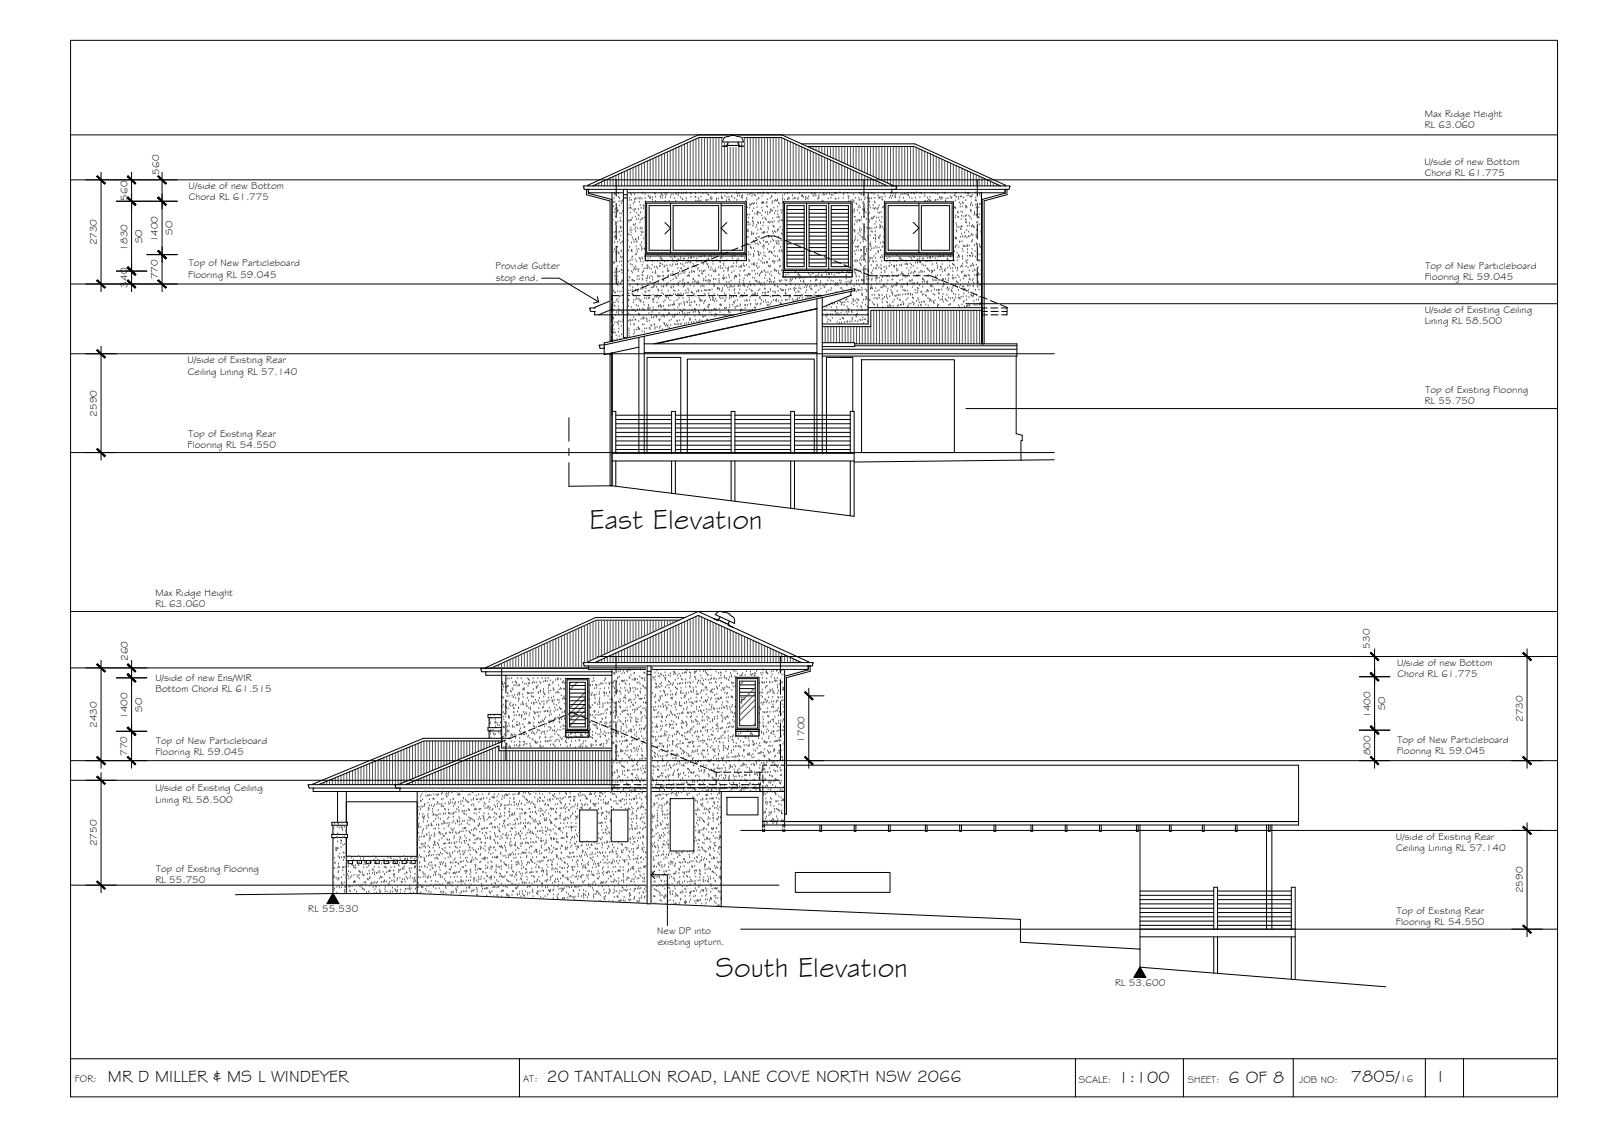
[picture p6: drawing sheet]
<svg xmlns="http://www.w3.org/2000/svg" width="420mm" height="297mm" viewBox="0 0 420 297" stroke-linecap="round" stroke-linejoin="round" font-family="sans-serif">
<defs><g id="words">
<g font-size="7.5">
<text x="154.7" y="138.6">East Elevation</text>
<text x="187.7" y="256.1">South Elevation</text>
</g>
<g font-size="4.5">
<text x="28.3" y="283.6">MR D MILLER &amp; MS L WINDEYER</text>
<text x="143.3" y="283.6">20 TANTALLON ROAD, LANE COVE NORTH NSW 2066</text>
<text x="293.3" y="283.9">1:100</text>
<text x="322.2" y="283.9">6 OF 8</text>
<text x="354.3" y="283.8">7805/</text>
<text x="377.2" y="283.7">I</text>
</g>
<g font-size="2.6">
<text x="373.7" y="33.6">RL 63.060</text>
<text x="373.7" y="30.7">Max Ridge Height</text>
<text x="41.7" y="45.8" transform="rotate(-90 41.7 45.8)">560</text>
<text x="373.6" y="43.3">U/side of new Bottom</text>
<text x="373.7" y="46.2">Chord RL 61.775</text>
<text x="33.4" y="52.6" transform="rotate(-90 33.4 52.6)">560</text>
<text x="49.5" y="49.6">U/side of new Bottom</text>
<text x="49.6" y="52.5">Chord RL 61.775</text>
<text x="25.4" y="64.4" transform="rotate(-90 25.4 64.4)">2730</text>
<text x="33.4" y="65.7" transform="rotate(-90 33.4 65.7)">1830</text>
<text x="37.3" y="63.7" transform="rotate(-90 37.3 63.7)">SO</text>
<text x="41.4" y="63.6" transform="rotate(-90 41.4 63.6)">1400</text>
<text x="45.3" y="61.6" transform="rotate(-90 45.3 61.6)">SO</text>
<text x="49.6" y="69.8">Top of New Particleboard</text>
<text x="130" y="70.6">Provide Gutter</text>
<text x="373.9" y="70.4">Top of New Particleboard</text>
<text x="33.4" y="75.4" transform="rotate(-90 33.4 75.4)">340</text>
<text x="41.4" y="73.3" transform="rotate(-90 41.4 73.3)">770</text>
<text x="49.3" y="72.8">Flooring RL 59.045</text>
<text x="130" y="73.6">stop end.</text>
<text x="373.7" y="73.4">Flooring RL 59.045</text>
<text x="373.7" y="82">U/side of Existing Ceiling</text>
<text x="373.7" y="84.9">Lining RL 58.500</text>
<text x="49.2" y="95.3">U/side of Existing Rear</text>
<text x="49.3" y="98.2">Ceiling Lining RL 57.140</text>
<text x="373.7" y="106">RL 55.750</text>
<text x="373.9" y="103">Top of Existing Flooring</text>
<text x="25.4" y="109.3" transform="rotate(-90 25.4 109.3)">2590</text>
<text x="49.2" y="117.6">Flooring RL 54.550</text>
<text x="49.4" y="114.7">Top of Existing Rear</text>
<text x="40.8" y="159.1">RL 63.060</text>
<text x="40.8" y="156.2">Max Ridge Height</text>
<text x="33.6" y="173.3" transform="rotate(-90 33.6 173.3)">260</text>
<text x="359.2" y="170" transform="rotate(-90 359.2 170)">530</text>
<text x="40.8" y="178.5">U/side of new Ens/WIR</text>
<text x="366.4" y="174.6">U/side of new Bottom</text>
<text x="366.5" y="177.5">Chord RL 61.775</text>
<text x="40.8" y="181.5">Bottom Chord RL 61.515</text>
<text x="194.2" y="184.7">F</text>
<text x="25.4" y="190.8" transform="rotate(-90 25.4 190.8)">2430</text>
<text x="33.4" y="188.5" transform="rotate(-90 33.4 188.5)">1400</text>
<text x="37.3" y="186.5" transform="rotate(-90 37.3 186.5)">SO</text>
<text x="359.4" y="188.2" transform="rotate(-90 359.4 188.2)">1400</text>
<text x="363.3" y="186.2" transform="rotate(-90 363.3 186.2)">SO</text>
<text x="399.4" y="189.3" transform="rotate(-90 399.4 189.3)">2730</text>
<text x="41" y="195.1">Top of New Particleboard</text>
<text x="211" y="194.7" transform="rotate(-90 211 194.7)">1700</text>
<text x="366.3" y="197.7">Flooring RL 59.045</text>
<text x="366.5" y="194.8">Top of New Particleboard</text>
<text x="33.4" y="198.2" transform="rotate(-90 33.4 198.2)">770</text>
<text x="40.8" y="198">Flooring RL 59.045</text>
<text x="359.4" y="198" transform="rotate(-90 359.4 198)">800</text>
<text x="40.8" y="207.5">U/side of Existing Ceiling</text>
<text x="40.8" y="210.4">Lining RL 58.500</text>
<text x="25.4" y="221.9" transform="rotate(-90 25.4 221.9)">2750</text>
<text x="366.1" y="220.2">U/side of Existing Rear</text>
<text x="366.2" y="223.2">Ceiling Lining RL 57.140</text>
<text x="40.8" y="231.5">RL 55.750</text>
<text x="41" y="228.5">Top of Existing Flooring</text>
<text x="80.9" y="239">RL 55.530</text>
<text x="366.3" y="239.6">Top of Existing Rear</text>
<text x="399.4" y="234.2" transform="rotate(-90 399.4 234.2)">2590</text>
<text x="172.4" y="244.8">New DP into</text>
<text x="366.1" y="242.5">Flooring RL 54.550</text>
<text x="172.5" y="247.7">existing upturn.</text>
<text x="292.5" y="258.4">RL 53.600</text>
<text x="19.6" y="283.8">FOR:</text>
<text x="137.2" y="283.6">AT:</text>
<text x="283" y="283.9">SCALE:</text>
<text x="311.5" y="283.9">SHEET:</text>
<text x="340.7" y="283.9">JOB NO:</text>
<text x="367.2" y="283.8">16</text>
</g>
</g></defs>
<!-- layer: HATCH -->
<g fill="none" stroke="#545454" stroke-width=".26">
<path d="M175 39.8v8.9M175.8 39.5v9.2M176.5 39.2v9.5M177.3 38.8v9.9M178 38.5v10.2M178.8 38.1v10.6M179.5 37.8v10.9M180.3 37.4v11.3M181 37.1v11.6M181.8 36.8v11.9M182.5 36.4v12.3M183.3 36.1v12.6"/>
<path d="M184 36.1v12.6M184.8 36.1v12.6M185.5 36.1v12.6M186.3 36.1v12.6M187 36.1v12.6M187.8 36.1v12.6M188.5 36.1v12.6M189.3 36.1v12.6M190 36.1h.1M190 37.2v11.5M190.8 37.2v.7M190.8 38.3v10.4"/>
<path d="M191.5 38.3v10.4M192.3 38.3v10.4M193 38.3v10.4M193.8 37.2v.8M193.8 38.3v10.4M194.5 36.1v.1M194.5 37.2v11.5M195.3 36.1v12.6M196 36.1v12.6M196.8 36.1v12.6M197.5 36.1v12.6M198.3 36.1v12.6"/>
<path d="M199 36.1v12.6M199.8 36.1v12.6M200.5 36.1v12.6M201.3 36.1v12.6M202 36.1v12.6M202.8 36.1v12.6M203.5 36.1v12.6M204.3 36.1v12.6M205 36.1v12.6M205.8 36.5v12.2M206.5 36.8v11.9M207.3 37.1v11.6"/>
<path d="M208 37.5v11.2M208.8 37.8v10.9M209.5 38.2v10.5M210.3 38.5v10.2M211 38.9v9.8M211.8 38.4h.1M211.8 39.2v9.5M212.5 38.4v.4M212.5 39.5v9.2M213.3 38.4v.7M213.3 39.9v8.8M214 38.4v1"/>
<path d="M214.8 38.4v1.4M215.5 38.4v1.7M216.3 38.4v2.1M217 38.4v2.4M217.8 38.4v2.8M218.5 38.4v3.1M219.3 38.4v3.4M220 38.4v3.8M220.8 38.4v4.1M221.5 38.4v4.5M222.3 38.4v4.8M223 38.4v5.2"/>
<path d="M223.8 38.4v5.5M224.5 38.4v5.8M225.3 38.4v6.2M226 38.4v6.5M226.8 38.4v6.9M227.5 38.4v7.2M228.3 38.4v7.5M229 38.4v7.9M229.8 38.4v8.2M230.5 38.4v8.6M231.3 38.4v8.9M232 38.4v9.3"/>
<path d="M232.8 38.4v9.6M233.5 38.4v9.9M234.3 38.4v10.3M235 38.4v10.3M235.8 38.4v10.3M236.5 38.4v10.3M237.3 38.4v10.3M238 38.4v10.3M238.8 38.4v10.3M239.5 38.4v10.3M240.3 38.6v10.1M241 39v9.7"/>
<path d="M241.8 39.3v9.4M242.5 39.7v9M155.5 48.7h.1M156.3 48.4v.3M157 48v.7M157.8 47.7v1M158.5 47.4v1.3M159.3 47v1.7M160 46.7v2M160.6 55.8h.1M160.6 57.6h.1M160.7 55.9h.1"/>
<path d="M160.8 57.8h.1M160.8 46.3v2.4M160.9 54.2h.1M161 53.1h.1M161 52.1h.1M161.1 55.7h.1M161.1 50.7h.1M161.2 51h.1M161.2 53h.1M161.3 54.9h.1M161.3 50.9h.1M161.4 56.9h.1"/>
<path d="M161.4 58.9h.1M161.5 58.3h.1M161.5 58.5h.1M161.5 46v2.7M161.7 58.6h.1M161.8 54.6h.1M161.9 55.6h.1M161.9 55.1h.1M162 58.2h.1M162.1 55.3h.1M162.2 50.8h.1M162.2 51.7h.1"/>
<path d="M162.3 45.6v3.1M162.4 52.9h.1M162.5 52h.1M162.5 54h.1M162.6 56h.1M162.7 57.9h.1M162.7 57.2h.1M162.7 59.5h.1M162.7 59.9h.1M162.9 58.1h.1M162.9 52.9h.1M162.9 59.7h.1"/>
<path d="M163 56.1h.1M163 53.4h.1M163 45.3v3.4M163.2 52.6h.1M163.3 55.4h.1M163.4 52.8h.1M163.5 59.7h.1M163.7 52.8h.1M163.8 45v3.7M163.8 51h.1M163.8 55.4h.1M163.8 55.9h.1"/>
<path d="M163.9 53h.1M164 54.9h.1M164 57h.1M164 56.9h.1M164.1 58.8h.1M164.2 52.1h.1M164.2 57.2h.1M164.2 57.9h.1M164.3 53.6h.1M164.5 44.6v4.1M164.6 55.3h.1M164.7 58.5h.1"/>
<path d="M164.8 57.9h.1M165 54.6h.1M165.1 58h.1M165.1 52.6h.1M165.2 52h.1M165.3 53.9h.1M165.3 44.3v4.4M165.3 55.9h.1M165.3 54.5h.1M165.4 50.8h.1M165.4 57.8h.1M165.4 59.8h.1"/>
<path d="M165.5 54.7h.1M165.6 57.8h.1M165.6 52.5h.1M165.6 51.1h.1M165.8 57.2h.1M166 55.1h.1M166 43.9v4.8M166.1 58.9h.1M166.2 53.4h.1M166.3 59.1h.1M166.4 55.5h.1M166.4 51h.1"/>
<path d="M166.4 52.4h.1M166.5 53h.1M166.5 54.9h.1M166.6 55h.1M166.6 56.9h.1M166.6 59.7h.1M166.6 52.1h.1M166.7 58.8h.1M166.8 43.6v5.1M166.8 52.2h.1M167 57.6h.1M167 55.9h.1"/>
<path d="M167.2 59.9h.1M167.3 52.1h.1M167.4 54.9h.1M167.4 56.5h.1M167.5 57.5h.1M167.5 43.3v5.4M167.6 56.6h.1M167.7 53h.1M167.8 52.2h.1M167.8 58.5h.1M167.9 51.9h.1M167.9 53.9h.1"/>
<path d="M168 55.8h.1M168 57.8h.1M168.1 59.7h.1M168.2 54.6h.1M168.3 42.9v5.8M168.3 57.4h.1M168.4 52.1h.1M168.5 57.4h.1M168.5 50.8h.1M168.7 54h.1M168.8 54.7h.1M168.9 54.1h.1"/>
<path d="M169 57.2h.1M169 42.6v6.1M169.2 50.9h.1M169.2 52h.1M169.2 52.9h.1M169.8 42.2v6.5M170 51.5h.1M170.2 51.6h.1M170.5 51.9h.1M170.5 52.1h.1M170.5 41.9v6.8M170.6 51.9h.1"/>
<path d="M171.1 51.8h.1M171.1 52.5h.1M171.3 41.5v7.2M171.7 50.8h.1M171.8 50.9h.1M171.9 52.8h.1M171.9 51.7h.1M172 41.2v7.5M172.8 40.9v7.8M173.2 51.8h.1M173.3 51.5h.1M173.4 50.9h.1"/>
<path d="M173.5 40.5v8.2M173.6 51.1h.1M173.7 52.1h.1M173.8 51.4h.1M174.3 40.2v8.5M174.4 50.9h.1M174.5 52.8h.1M174.5 51.9h.1M174.7 51.3h.1M174.9 50.8h.1M175.5 52.8h.1M175.9 51.8h.1"/>
<path d="M176 51.1h.1M176.6 51.1h.1M176.8 52.1h.1M177.2 50.8h.1M177.2 52.7h.1M177.4 50.9h.1M177.9 51.3h.1M178 50.8h.1M178.5 51.8h.1M178.8 50.8h.1M178.9 52.2h.1M179.1 52.4h.1"/>
<path d="M179.3 50.7h.1M179.8 50.8h.1M179.9 52.7h.1M180 52.1h.1M180.1 50.6h.1M181.2 50.8h.1M181.2 51.7h.1M181.3 50.7h.1M182.3 51.6h.1M182.4 50.8h.1M182.5 51.8h.1M182.5 52.7h.1"/>
<path d="M183 52.8h.1M183.2 52h.1M183.4 52.6h.1M183.8 52.7h.1M183.9 51.7h.1M184.3 50.8h.1M185.2 50.7h.1M185.2 52.5h.1M185.2 52.6h.1M185.7 51h.1M185.7 52.5h.1M185.9 51.2h.1"/>
<path d="M186.3 52h.1M186.5 51.7h.1M186.5 52.4h.1M186.7 52h.1M187.5 50.8h.1M187.8 50.6h.1M187.9 52.6h.1M187.9 52.2h.1M188.4 52.1h.1M189.2 51.6h.1M189.2 50.6h.1M189.3 52h.1"/>
<path d="M189.5 52h.1M190.1 51.4h.1M190.4 50.6h.1M190.5 52.6h.1M190.7 51.8h.1M190.7 50.8h.1M191.1 52.4h.1M191.2 51.8h.1M191.3 52.5h.1M191.9 51.6h.1M192 51.7h.1M192.6 52h.1"/>
<path d="M193.2 50.6h.1M193.2 52.5h.1M193.4 51.5h.1M193.5 50.9h.1M193.9 50.8h.1M193.9 51.4h.1M194.5 51.6h.1M194.5 51.8h.1M194.7 52h.1M194.7 51.3h.1M195.6 52.8h.1M195.8 56.4h.1"/>
<path d="M195.8 52h.1M195.9 52.5h.1M196 54.4h.1M196 56.4h.1M196.1 58.3h.1M196.1 51.1h.1M196.2 59h.1M196.3 58.4h.1M196.4 57.2h.1M196.6 56.3h.1M196.6 54.6h.1M196.6 53.7h.1"/>
<path d="M196.6 51h.1M196.7 58.9h.1M196.8 53.9h.1M197 50.8h.1M197 53.6h.1M197.2 51.5h.1M197.3 53.4h.1M197.3 55.4h.1M197.4 58.1h.1M197.4 57.3h.1M197.4 57.1h.1M197.5 59.3h.1"/>
<path d="M197.5 50.9h.1M197.6 58.8h.1M197.6 53.5h.1M197.6 58.3h.1M197.7 54.7h.1M197.8 53.3h.1M197.9 51.2h.1M198 56.1h.1M198.1 51.4h.1M198.3 59.7h.1M198.4 53.4h.1M198.5 59.1h.1"/>
<path d="M198.5 52.5h.1M198.5 56.1h.1M198.6 54.5h.1M198.6 56.4h.1M198.7 55.9h.1M198.7 58.4h.1M198.7 55.6h.1M198.8 50.8h.1M198.9 55.8h.1M198.9 58.6h.1M199 52h.1M199 52.2h.1"/>
<path d="M199.3 56h.1M199.4 50.7h.1M199.5 58.6h.1M199.5 58.4h.1M199.8 53.3h.1M199.8 56.6h.1M199.8 54.6h.1M199.9 51.4h.1M199.9 53.4h.1M200 55.3h.1M200 53.1h.1M200.1 57.3h.1"/>
<path d="M200.1 59.3h.1M200.2 50.8h.1M200.2 50.6h.1M200.2 53.3h.1M200.3 58.5h.1M200.3 53.2h.1M200.6 57.1h.1M200.7 55.8h.1M200.8 57.5h.1M201 57.7h.1M201 53.3h.1M201.1 54.1h.1"/>
<path d="M201.1 53.1h.1M201.2 52.4h.1M201.3 55.7h.1M201.3 54.3h.1M201.3 50.6h.1M201.4 56.3h.1M201.4 58.3h.1M201.5 59.7h.1M201.5 50.8h.1M201.7 58.3h.1M201.8 55.9h.1M201.9 58.5h.1"/>
<path d="M202.1 55.6h.1M202.1 55h.1M202.1 52h.1M202.2 58.2h.1M202.3 55.2h.1M202.4 51.6h.1M202.5 51.4h.1M202.5 53.4h.1M202.5 52.9h.1M202.6 55.4h.1M202.6 58.4h.1M202.7 57.3h.1"/>
<path d="M202.7 59.3h.1M202.9 59.4h.1M203 54.6h.1M203 58.1h.1M203.1 52.8h.1M203.1 59.6h.1M203.2 56h.1M203.3 50.8h.1M203.4 52.5h.1M203.5 55.4h.1M203.6 52.7h.1M203.8 57.1h.1"/>
<path d="M203.9 52.7h.1M203.9 52.4h.1M204 54.3h.1M204 55.3h.1M204 56.3h.1M204.1 58.2h.1M204.2 53.3h.1M204.2 56.9h.1M204.4 57.1h.1M204.4 57.9h.1M204.5 53.5h.1M204.6 59.6h.1"/>
<path d="M204.8 55.2h.1M204.9 57.8h.1M205 55.9h.1M205.2 51.3h.1M205.2 57.9h.1M205.3 52.5h.1M205.3 53.3h.1M205.3 52h.1M205.3 55.3h.1M205.8 52.5h.1M205.8 51h.1M206.5 52.4h.1"/>
<path d="M206.5 50.8h.1M206.6 52.4h.1M206.8 52h.1M207 52.1h.1M207.9 51.3h.1M208 52.2h.1M208.5 52h.1M208.5 52.1h.1M209.2 52.3h.1M209.3 52h.1M209.7 50.8h.1M210.2 51.4h.1"/>
<path d="M210.4 51.6h.1M210.5 51.3h.1M210.7 51.8h.1M211.3 51.7h.1M211.3 52.4h.1M211.6 52h.1M211.9 52.2h.1M212.1 51.6h.1M212.8 50.7h.1M213.2 51.2h.1M213.5 51.5h.1M213.6 50.8h.1"/>
<path d="M213.8 51h.1M214 51.4h.1M214 40.2v8.5M214.5 52.3h.1M214.7 51.8h.1M214.8 40.6v8.1M214.8 51.3h.1M214.8 52h.1M215.5 40.9v7.8M215.7 52.7h.1M215.8 52.9h.1M215.9 51.2h.1"/>
<path d="M216 50.7h.1M216.2 51.1h.1M216.3 41.2v7.5M216.7 51h.1M217 41.6v7.1M217.2 52.1h.1M217.6 50.9h.1M217.8 41.9v6.8M218 52h.1M218 51.2h.1M218.5 51.2h.1M218.5 42.3v6.4"/>
<path d="M218.9 50.8h.1M219.1 52.1h.1M219.1 50.7h.1M219.2 52.3h.1M219.3 42.6v6.1M219.5 50.7h.1M219.9 52.1h.1M220 43v5.7M220.3 50.6h.1M220.8 43.3v5.4M221.1 52h.1M221.2 51.1h.1"/>
<path d="M221.4 50.6h.1M221.5 43.6v5.1M222.3 44v4.7M222.3 50.7h.1M222.4 51.5h.1M222.5 52.1h.1M222.6 52.9h.1M222.6 51.7h.1M223 44.3v4.4M223.1 52.8h.1M223.5 52.5h.1M223.5 55.4h.1"/>
<path d="M223.6 59.6h.1M223.8 44.7v4M223.9 51.1h.1M224 53h.1M224 52.7h.1M224 55.8h.1M224 55h.1M224.1 57h.1M224.1 55.3h.1M224.1 58.9h.1M224.3 52h.1M224.3 56.9h.1"/>
<path d="M224.5 57.9h.1M224.5 53.4h.1M224.5 45v3.7M224.7 53.6h.1M224.8 58.3h.1M224.9 55.2h.1M225 57.8h.1M225.1 54.5h.1M225.3 52h.1M225.3 45.4v3.3M225.3 57.8h.1M225.3 54h.1"/>
<path d="M225.3 52.5h.1M225.4 55.9h.1M225.5 57.9h.1M225.5 50.7h.1M225.5 58h.1M225.5 59.9h.1M225.6 54.4h.1M225.8 57.7h.1M225.8 51h.1M225.9 52.5h.1M225.9 57.1h.1M226 51.1h.1"/>
<path d="M226 45.7v3M226.3 55h.1M226.3 53.3h.1M226.4 58.8h.1M226.5 51.1h.1M226.5 53h.1M226.6 55h.1M226.6 55.4h.1M226.7 57h.1M226.7 52.4h.1M226.7 58.9h.1M226.7 59.6h.1"/>
<path d="M226.8 55.5h.1M226.8 46v2.7M226.8 55h.1M226.9 51.9h.1M227.1 55.8h.1M227.2 57.5h.1M227.4 59.7h.1M227.5 52h.1M227.5 46.4v2.3M227.6 59.9h.1M227.6 54.9h.1M227.7 56.3h.1"/>
<path d="M227.7 57.5h.1M227.9 52h.1M227.9 52.9h.1M228 58.3h.1M228 53.9h.1M228 55.9h.1M228.1 52.2h.1M228.1 57.9h.1M228.1 53h.1M228.2 59.8h.1M228.3 54.5h.1M228.3 46.7v2"/>
<path d="M228.6 57.4h.1M228.6 52.1h.1M228.6 50.7h.1M228.7 60h.1M228.7 57.3h.1M228.9 57.4h.1M229 53.8h.1M229 54.7h.1M229 47.1v1.6M229.1 57.1h.1M229.2 51h.1M229.3 53h.1"/>
<path d="M229.3 54.9h.1M229.4 56.9h.1M229.4 52h.1M229.5 58.8h.1M229.5 53.2h.1M229.5 59.9h.1M229.5 54.6h.1M229.8 58.2h.1M229.8 47.4v1.3M229.9 59.6h.1M229.9 57.2h.1M230 54.8h.1"/>
<path d="M230.2 54.9h.1M230.3 55.8h.1M230.3 51.4h.1M230.4 54.5h.1M230.5 57.1h.1M230.5 52h.1M230.5 47.7v1M230.6 54h.1M230.6 52h.1M230.6 55.9h.1M230.7 57.9h.1M230.8 59.8h.1"/>
<path d="M230.8 59.2h.1M230.8 51.8h.1M230.9 59.7h.1M231 59.3h.1M231.1 55.8h.1M231.1 58.3h.1M231.3 48.1v.6M231.3 57h.1M231.3 52.3h.1M231.3 51.7h.1M231.4 59.6h.1M231.4 54.5h.1"/>
<path d="M231.5 52.5h.1M231.7 54.3h.1M231.8 50.7h.1M231.9 51h.1M232 52.9h.1M232 48.4v.3M232.2 51.6h.1M233.3 51.9h.1M233.5 51.4h.1M233.7 50.8h.1M233.8 52h.1M234.1 51.4h.1"/>
<path d="M234.5 51h.1M234.7 51.7h.1M234.9 51.3h.1M234.9 51.9h.1M235 50.7h.1M235.8 52.7h.1M235.9 51.9h.1M236.3 51.1h.1M236.8 51h.1M236.9 52h.1M237.2 50.9h.1M237.3 52.8h.1"/>
<path d="M237.6 50.9h.1M238.1 51.1h.1M238.1 50.7h.1M238.3 51.3h.1M238.5 51.9h.1M239 50.7h.1M239.2 52.1h.1M239.6 50.7h.1M239.9 50.8h.1M240 52.8h.1M240.1 52h.1M240.4 50.6h.1"/>
<path d="M241.3 51.8h.1M241.3 50.7h.1M241.7 50.7h.1M242.5 50.9h.1M242.6 52.8h.1M242.6 51.5h.1M242.7 52.9h.1M243.2 52.8h.1M243.3 51.9h.1M243.3 40v8.7M243.6 52.4h.1M243.8 52.6h.1"/>
<path d="M243.9 51.7h.1M244 52.7h.1M244 40.4v8.3M244.5 50.7h.1M244.8 40.7v8M245.2 50.8h.1M245.3 52.7h.1M245.4 52.5h.1M245.5 41v7.7M245.9 52.4h.1M245.9 50.9h.1M246.3 41.4v7.3"/>
<path d="M246.4 51.9h.1M246.5 51.8h.1M246.8 52.3h.1M247 51.9h.1M247 41.7v7M247.1 52h.1M247.6 50.7h.1M247.8 42.1v6.6M247.9 50.7h.1M248 52.7h.1M248 52.8h.1M248.1 52.1h.1"/>
<path d="M248.5 42.4v6.3M248.7 52.1h.1M249.3 51.7h.1M249.3 42.7v6M249.5 52h.1M249.6 51.9h.1M250 43.1v5.6M250.1 58.3h.1M250.1 54.8h.1M250.3 51.3h.1M250.4 54.5h.1M250.5 54.5h.1"/>
<path d="M250.5 50.7h.1M250.5 51.4h.1M250.6 52.7h.1M250.6 57.1h.1M250.6 54.6h.1M250.7 56.6h.1M250.7 58.6h.1M250.8 50.7h.1M250.8 43.4v5.3M250.9 51.8h.1M250.9 59.2h.1M251 59.7h.1"/>
<path d="M251.1 55.7h.1M251.2 57h.1M251.3 55.9h.1M251.4 57h.1M251.4 51.7h.1M251.4 52.3h.1M251.5 59.6h.1M251.5 43.8v4.9M251.6 53.2h.1M251.8 54.3h.1M251.9 51.6h.1M252 53.6h.1"/>
<path d="M252 55.6h.1M252.1 59.6h.1M252.1 57.5h.1M252.2 59.5h.1M252.2 56.7h.1M252.3 51.6h.1M252.3 44.1v4.6M252.3 59.5h.1M252.4 54.2h.1M252.4 55.8h.1M252.4 53.2h.1M252.6 53.4h.1"/>
<path d="M252.8 56.8h.1M252.8 51.9h.1M253 44.5v4.2M253.2 54.1h.1M253.2 57.6h.1M253.2 50.6h.1M253.3 58.3h.1M253.3 52.6h.1M253.3 56.7h.1M253.4 54.5h.1M253.4 57.8h.1M253.4 56.5h.1"/>
<path d="M253.5 58.5h.1M253.5 54.2h.1M253.6 54.5h.1M253.6 51.4h.1M253.7 59.3h.1M253.8 50.7h.1M253.8 44.8v3.9M253.9 50.9h.1M254 50.7h.1M254.1 56.6h.1M254.2 51.4h.1M254.2 59.3h.1"/>
<path d="M254.3 58.6h.1M254.4 57h.1M254.5 51.6h.1M254.5 55.1h.1M254.5 45.1v3.6M254.6 53.9h.1M254.6 53.6h.1M254.6 55.6h.1M254.7 57.5h.1M254.7 55.3h.1M254.8 59.5h.1M254.8 53.2h.1"/>
<path d="M254.8 51.7h.1M255 51.3h.1M255 59.1h.1M255.1 53.9h.1M255.2 59.6h.1M255.3 45.5v3.2M255.3 59.5h.1M255.5 56.4h.1M255.5 59.7h.1M255.6 55.7h.1M255.6 56.1h.1M255.8 52.6h.1"/>
<path d="M255.9 50.6h.1M255.9 53.8h.1M255.9 51.9h.1M256 52.5h.1M256 54.5h.1M256 56.4h.1M256 52.8h.1M256 45.8v2.9M256.1 56.5h.1M256.1 58.4h.1M256.4 51.1h.1M256.4 58.3h.1"/>
<path d="M256.4 59h.1M256.6 57h.1M256.8 54.5h.1M256.8 57.2h.1M256.8 46.2v2.5M256.8 56.3h.1M256.9 51h.1M256.9 53.6h.1M257 58.9h.1M257.1 50.7h.1M257.3 51.6h.1M257.3 53.6h.1"/>
<path d="M257.3 53.5h.1M257.4 55.5h.1M257.5 46.5v2.2M258.3 46.9v1.8M259 47.2v1.5M259.8 47.5v1.2M260.5 47.9v.8M261.3 48.2v.5M262 48.6v.1M160.6 73.6h.1M160.6 72.4h.1M160.6 75.5h.1"/>
<path d="M160.6 63.7h.1M160.7 77.5h.1M160.7 71.6h.1M160.7 79.5h.1M160.8 66.1h.1M160.9 68.9h.1M160.9 76.3h.1M161 69.1h.1M161.1 61h.1M161.1 68.9h.1M161.1 62.3h.1M161.1 65.5h.1"/>
<path d="M161.2 63.6h.1M161.2 76.8h.1M161.2 71.5h.1M161.3 72.4h.1M161.3 79.4h.1M161.4 62h.1M161.4 76.8h.1M161.5 60.8h.1M161.6 62.8h.1M161.6 66.2h.1M161.6 62.2h.1M161.6 64.7h.1"/>
<path d="M161.6 68.7h.1M161.6 73.3h.1M161.7 74.1h.1M161.7 66.7h.1M161.7 68.7h.1M161.7 78.8h.1M161.8 70.6h.1M161.8 73.5h.1M161.9 72.6h.1M161.9 69.9h.1M161.9 74.5h.1M162 64.8h.1"/>
<path d="M162 76.5h.1M162 63.5h.1M162.1 78.4h.1M162.1 71.4h.1M162.1 75h.1M162.1 66.1h.1M162.1 79.3h.1M162.2 66.4h.1M162.2 74h.1M162.3 61h.1M162.3 66.6h.1M162.4 77.7h.1"/>
<path d="M162.4 60.8h.1M162.4 71.2h.1M162.5 63h.1M162.5 68.7h.1M162.6 76.6h.1M162.6 77.9h.1M162.7 74.3h.1M162.8 61.8h.1M162.8 67.4h.1M162.8 63.8h.1M162.9 77.5h.1M162.9 65.8h.1"/>
<path d="M162.9 66h.1M162.9 70.8h.1M163 67.7h.1M163 60.7h.1M163 73.9h.1M163 69.7h.1M163 68.6h.1M163.1 71.6h.1M163.1 76.5h.1M163.1 71h.1M163.1 63.6h.1M163.2 73.6h.1"/>
<path d="M163.2 75.5h.1M163.2 67.4h.1M163.3 73.7h.1M163.3 77.5h.1M163.4 79.5h.1M163.4 63.3h.1M163.5 71.2h.1M163.5 63.9h.1M163.5 78.7h.1M163.5 79.1h.1M163.6 69.9h.1M163.6 64.1h.1"/>
<path d="M163.7 75.2h.1M163.8 60.5h.1M163.8 60.6h.1M163.9 68.5h.1M163.9 75.4h.1M163.9 63.2h.1M163.9 76.4h.1M164 66.1h.1M164 71.1h.1M164 71.8h.1M164 79h.1M164.1 76.3h.1"/>
<path d="M164.2 60.8h.1M164.2 62.8h.1M164.2 68.3h.1M164.3 64.7h.1M164.3 62.3h.1M164.3 65.8h.1M164.3 66.7h.1M164.4 73.7h.1M164.4 68.6h.1M164.4 72.4h.1M164.4 68.5h.1M164.5 70.6h.1"/>
<path d="M164.5 79.6h.1M164.5 72.5h.1M164.5 64.9h.1M164.6 74.5h.1M164.7 76.4h.1M164.7 79.8h.1M164.7 78.4h.1M164.7 63.1h.1M164.8 61.4h.1M164.8 76.2h.1M164.8 68.6h.1M164.8 71h.1"/>
<path d="M164.8 65.8h.1M164.9 78.9h.1M164.9 78.8h.1M164.9 73.6h.1M165 61.6h.1M165 72.7h.1M165.1 64.8h.1M165.2 60.4h.1M165.2 72.9h.1M165.2 75h.1M165.3 68.3h.1M165.3 76.2h.1"/>
<path d="M165.3 69.3h.1M165.5 61h.1M165.5 61.7h.1M165.6 65.8h.1M165.6 63.7h.1M165.6 71.2h.1M165.7 65.7h.1M165.7 60.4h.1M165.7 67.6h.1M165.7 73.5h.1M165.7 66h.1M165.8 69.6h.1"/>
<path d="M165.8 68.3h.1M165.8 77.1h.1M165.8 71.5h.1M165.8 76.2h.1M165.8 62.4h.1M165.9 73.5h.1M165.9 67.4h.1M166 75.5h.1M166 77.3h.1M166 77.4h.1M166.1 77.5h.1M166.1 73.7h.1"/>
<path d="M166.1 79.4h.1M166.1 63h.1M166.2 70.8h.1M166.3 78.7h.1M166.3 63.6h.1M166.3 70.2h.1M166.4 73.7h.1M166.5 70.4h.1M166.5 60.3h.1M166.6 68.1h.1M166.6 66.8h.1M166.6 62.9h.1"/>
<path d="M166.7 76h.1M166.7 70.8h.1M166.7 60.8h.1M166.8 69.9h.1M166.8 78.6h.1M166.8 62.8h.1M166.9 64.7h.1M166.9 63.3h.1M166.9 78.1h.1M166.9 66.7h.1M167 68.6h.1M167 65.5h.1"/>
<path d="M167.1 63.5h.1M167.1 70.6h.1M167.1 74.6h.1M167.1 73.4h.1M167.1 66.1h.1M167.1 72.6h.1M167.2 74.5h.1M167.2 76.3h.1M167.3 76.5h.1M167.3 74.8h.1M167.3 78.4h.1M167.4 71.2h.1"/>
<path d="M167.5 62.8h.1M167.5 62.3h.1M167.5 70.7h.1M167.6 65.4h.1M167.6 72.4h.1M167.6 78.5h.1M167.6 67.7h.1M167.6 73.3h.1M167.8 67.9h.1M167.9 79h.1M167.9 60.1h.1M167.9 64.3h.1"/>
<path d="M167.9 68.6h.1M168 68h.1M168 75.9h.1M168 79.2h.1M168.1 78.8h.1M168.2 75.6h.1M168.2 61.7h.1M168.2 60.8h.1M168.2 63.7h.1M168.3 64.8h.1M168.3 65.6h.1M168.3 61h.1"/>
<path d="M168.4 67.6h.1M168.4 65.3h.1M168.4 75h.1M168.4 72.2h.1M168.4 69.5h.1M168.4 60h.1M168.5 73.2h.1M168.5 71.5h.1M168.5 67.9h.1M168.6 73.4h.1M168.6 75.8h.1M168.6 72.3h.1"/>
<path d="M168.6 75.4h.1M168.6 61h.1M168.7 77.4h.1M168.7 68.7h.1M168.7 79.3h.1M168.8 71.2h.1M168.8 62.6h.1M168.9 70.5h.1M168.9 65.2h.1M169 78.4h.1M169.1 67.3h.1M169.1 65.4h.1"/>
<path d="M169.2 76.5h.1M169.2 77.5h.1M169.2 61.8h.1M169.3 66.6h26.5v1.7h-26.5zM169.4 76.7h.1M169.4 75.7h.1M169.4 70.4h.1M169.5 73.1h.1M169.5 78.3h.1M169.6 73.7h.1M169.7 69.7h.1M169.7 68.5h.1"/>
<path d="M169.8 70.5h.1M169.8 73h.1M169.9 72.4h.1M169.9 69.8h.1M169.9 69.9h.1M169.9 74.4h.1M170 67.9h.1M170 76.4h.1M170.1 78.3h.1M170.3 77.5h.1M170.3 70.3h.1M170.4 78.2h.1"/>
<path d="M170.4 72.9h.1M170.4 76.3h.1M170.5 74.1h.1M170.5 67.6h.1M170.7 74.2h.1M170.7 72.4h.1M170.8 75.5h.1M170.8 70.6h.1M171 69.5h.1M171.1 71.5h.1M171.1 68.6h.1M171.2 73.5h.1"/>
<path d="M171.2 72.8h.1M171.2 75.4h.1M171.2 78.8h.1M171.3 78.4h.1M171.3 77.4h.1M171.3 75.4h.1M171.4 79.3h.1M171.4 78.6h.1M171.6 75h.1M171.6 70.1h.1M171.7 78h.1M171.8 71.6h.1"/>
<path d="M171.9 71.2h.1M172 71.7h.1M172.2 75.3h.1M172.2 70.1h.1M172.3 77.9h.1M172.3 79.4h.1M172.4 77.5h.1M172.4 68.5h.1M172.5 70.5h.1M172.5 67h.1M172.5 72.4h.1M172.6 72.6h.1"/>
<path d="M172.6 76h.1M172.6 74.4h.1M172.7 76.3h.1M172.7 78.3h.1M172.7 73.7h.1M172.7 76.1h.1M172.9 72.5h.1M173 69.9h.1M173.1 77.8h.1M173.1 69.9h.1M173.1 72.6h.1M173.1 69.1h.1"/>
<path d="M173.1 67.9h.1M173.3 67.5h.1M173.3 69.2h.1M173.5 67.9h.1M173.5 75.1h.1M173.6 76.3h.1M173.6 76.9h.1M173.7 68.1h.1M173.8 69.4h.1M173.8 71.4h.1M173.9 73.5h.1M173.9 73.4h.1"/>
<path d="M173.9 72.4h.1M174 75.3h.1M174 77.3h.1M174.1 75.1h.1M174.1 73.6h.1M174.1 79.2h.1M174.2 70.1h.1M174.3 68.6h.1M174.4 69.8h.1M174.4 78.8h.1M174.5 77.6h.1M174.7 77.9h.1"/>
<path d="M174.7 75h.1M174.8 78h.1M174.9 75h.1M174.9 69.7h.1M174.9 74.5h.1M175 77.6h.1M175 68.5h.1M175.1 70.5h.1M175.1 71.2h.1M175.1 72.4h.1M175.2 71h.1M175.2 74.4h.1"/>
<path d="M175.3 76.3h.1M175.3 78.3h.1M175.3 72.3h.1M175.4 71.2h.1M175.5 77.5h.1M175.7 69.6h.1M175.7 78.8h.1M175.8 77.5h.1M175.9 72.2h.1M175.9 73.7h.1M175.9 67.5h.1M176 75.4h.1"/>
<path d="M176.2 75.5h.1M176.2 69.9h.1M176.3 74.8h.1M176.3 72h.1M176.3 67.9h.1M176.4 69.4h.1M176.5 71.4h.1M176.5 68.5h.1M176.5 68.3h.1M176.6 73.3h.1M176.6 75.3h.1M176.7 77.3h.1"/>
<path d="M176.7 72.1h.1M176.7 68.7h.1M176.7 76.3h.1M176.7 79.8h.1M176.7 79.2h.1M176.7 80h.1M176.8 74.7h.1M176.9 67.4h.1M176.9 79.9h.1M177 76.4h.1M177.1 72.4h.1M177.1 67.5h.1"/>
<path d="M177.1 69.4h.1M177.2 77.3h.1M177.3 72.9h.1M177.4 68.6h.1M177.5 73.1h.1M177.6 78.8h.1M177.6 69.5h.1M177.6 74.6h.1M177.7 69.3h.1M177.7 77.2h.1M177.7 68.4h.1M177.8 70.4h.1"/>
<path d="M177.9 72.3h.1M177.9 68.1h.1M177.9 75h.1M177.9 74.3h.1M178 76.2h.1M178 77.3h.1M178.1 78.2h.1M178.1 71.9h.1M178.1 79.8h.1M178.2 77.5h.1M178.3 71.2h.1M178.3 73.9h.1"/>
<path d="M178.4 68h.1M178.5 69.2h.1M178.5 77.1h.1M178.5 67.5h.1M178.6 71.8h.1M178.6 70.4h.1M178.7 79.7h.1M178.7 77.5h.1M178.8 70.6h.1M179 74.4h.1M179 69.4h.1M179.1 73.7h.1"/>
<path d="M179.1 71.4h.1M179.1 78.3h.1M179.2 73.3h.1M179.2 75.3h.1M179.2 67.9h.1M179.3 77.3h.1M179.4 79.2h.1M179.4 74.8h.1M179.4 71.7h.1M179.4 69.9h.1M179.5 67.9h.1M179.5 79.6h.1"/>
<path d="M179.5 74.4h.1M179.5 75h.1M179.6 71.4h.1M179.9 69h.1M179.9 76.3h.1M179.9 76.9h.1M180.1 79.2h.1M180.2 72.4h.1M180.3 66.8h.1M180.3 79.4h.1M180.3 74.2h.1M180.4 69h.1"/>
<path d="M180.4 68.4h.1M180.4 75.8h.1M180.5 76.8h.1M180.5 66.9h.1M180.5 70.3h.1M180.5 72.3h.1M180.6 74.2h.1M180.6 68.6h.1M180.6 67.7h.1M180.7 76.2h.1M180.7 72.3h.1M180.7 78.2h.1"/>
<path d="M180.7 78.8h.1M180.8 71.6h.1M180.9 72.5h.1M180.9 79.4h.1M181 68.9h.1M181 75h.1M181.1 67.7h.1M181.2 68.9h.1M181.3 76.7h.1M181.3 67.4h.1M181.3 71.5h.1M181.3 67.7h.1"/>
<path d="M181.4 79.4h.1M181.4 71.2h.1M181.4 76.7h.1M181.6 76.9h.1M181.7 74.1h.1M181.7 73.3h.1M181.8 69.3h.1M181.8 71.3h.1M181.9 77.5h.1M181.9 73.3h.1M182 67.6h.1M182 75.2h.1"/>
<path d="M182 69.8h.1M182 77.2h.1M182.1 79.1h.1M182.1 71.4h.1M182.2 70h.1M182.2 79.2h.1M182.3 74h.1M182.3 73.7h.1M182.5 77.7h.1M182.6 69.9h.1M182.6 68.7h.1M182.6 67.9h.1"/>
<path d="M182.7 76.6h.1M182.7 74.2h.1M182.9 74.4h.1M183 68.4h.1M183 70.8h.1M183.1 76.3h.1M183.1 70.4h.1M183.1 73.9h.1M183.1 68.6h.1M183.1 72.3h.1M183.2 74.3h.1M183.2 76.5h.1"/>
<path d="M183.3 76.2h.1M183.3 78.2h.1M183.3 67.4h.1M183.4 72.4h.1M183.5 71.2h.1M183.5 78.6h.1M183.6 79.1h.1M183.7 78.8h.1M183.8 68.6h.1M183.8 75.2h.1M183.9 67.3h.1M183.9 78.8h.1"/>
<path d="M183.9 68.5h.1M183.9 67.4h.1M184 76.4h.1M184.1 71.1h.1M184.1 71.7h.1M184.1 79h.1M184.2 75h.1M184.2 71.9h.1M184.4 69.3h.1M184.5 73.7h.1M184.5 71.3h.1M184.6 73.2h.1"/>
<path d="M184.6 71.2h.1M184.6 79.6h.1M184.6 75.2h.1M184.7 67.2h.1M184.7 77.1h.1M184.8 79.1h.1M184.8 76.1h.1M184.9 71h.1M185 78.9h.1M185 73.6h.1M185 76.3h.1M185 77.5h.1"/>
<path d="M185.1 72.7h.1M185.3 68.3h.1M185.4 69.2h.1M185.4 76.2h.1M185.4 73.7h.1M185.6 69.4h.1M185.7 69.9h.1M185.7 68.1h.1M185.8 67.8h.1M185.8 70.2h.1M185.8 73.5h.1M185.9 72.2h.1"/>
<path d="M185.9 77.1h.1M185.9 74.2h.1M185.9 76.1h.1M185.9 68.3h.1M186 76.1h.1M186.1 78.1h.1M186.1 67h.1M186.1 73.6h.1M186.2 76.2h.1M186.3 70.8h.1M186.3 73.8h.1M186.3 78.7h.1"/>
<path d="M186.4 70.2h.1M186.5 72.4h.1M186.5 67.4h.1M186.6 67h.1M186.8 76h.1M186.8 70.8h.1M186.9 78.6h.1M186.9 78h.1M186.9 68.6h.1M187 69.3h.1M187.1 78.8h.1M187.1 71.3h.1"/>
<path d="M187.1 78.2h.1M187.2 73.2h.1M187.2 73.3h.1M187.2 74.6h.1M187.2 75.2h.1M187.3 77.1h.1M187.4 79.1h.1M187.4 75h.1M187.4 66.9h.1M187.4 71.1h.1M187.6 70.6h.1M187.6 71.3h.1"/>
<path d="M187.7 78.5h.1M187.7 73.3h.1M187.8 71.2h.1M188 79h.1M188 68.3h.1M188.1 75.8h.1M188.2 77.5h.1M188.2 75.5h.1M188.4 75.7h.1M188.5 70.2h.1M188.5 72.1h.1M188.5 72.2h.1"/>
<path d="M188.6 73.2h.1M188.6 73.7h.1M188.6 74.1h.1M188.7 76.1h.1M188.7 75.8h.1M188.7 78h.1M188.8 68.7h.1M188.8 66.7h.1M188.9 69.9h.1M188.9 68.8h.1M189 67.8h.1M189 79.9h.1"/>
<path d="M189 70.5h.1M189.1 78.4h.1M189.1 67.5h.1M189.3 76.5h.1M189.3 67.3h.1M189.3 67.7h.1M189.4 76.2h.1M189.5 75.7h.1M189.5 70.4h.1M189.5 73h.1M189.6 78.3h.1M189.7 72.4h.1"/>
<path d="M189.7 73.2h.1M189.8 69.2h.1M189.8 69.6h.1M189.9 71.2h.1M189.9 73.1h.1M189.9 73h.1M190 75.1h.1M190 77h.1M190.1 79h.1M190.1 68.6h.1M190.2 78.8h.1M190.3 77.4h.1"/>
<path d="M190.4 70.3h.1M190.4 78.2h.1M190.5 72.9h.1M190.5 77.6h.1M190.5 74.9h.1M190.6 74h.1M190.6 68.3h.1M190.8 70.6h.1M190.9 75.5h.1M190.9 71.1h.1M191 70.7h.1M191.1 70.2h.1"/>
<path d="M191.1 72.2h.1M191.2 74.1h.1M191.3 76.1h.1M191.3 72.8h.1M191.3 78.1h.1M191.4 77.5h.1M191.4 78.4h.1M191.4 75.4h.1M191.6 74.9h.1M191.7 70.1h.1M191.7 73.7h.1M191.8 78h.1"/>
<path d="M191.8 75.1h.1M191.9 71.5h.1M191.9 67.3h.1M192.1 69.9h.1M192.1 67.8h.1M192.2 75.3h.1M192.3 70h.1M192.3 77.9h.1M192.4 79.3h.1M192.4 69.2h.1M192.5 71.1h.1M192.5 66.9h.1"/>
<path d="M192.6 76.2h.1M192.6 73.1h.1M192.6 79.5h.1M192.6 75h.1M192.7 72.6h.1M192.7 75.9h.1M192.7 77h.1M192.7 67.1h.1M192.8 79h.1M192.9 72.4h.1M192.9 72.5h.1M193.1 69.9h.1"/>
<path d="M193.1 72.6h.1M193.2 77.8h.1M193.2 72.6h.1M193.2 69h.1M193.3 68.6h.1M193.3 68.2h.1M193.4 78.8h.1M193.6 75.1h.1M193.6 67.9h.1M193.7 74.9h.1M193.7 76.9h.1M193.8 70.1h.1"/>
<path d="M193.9 72.1h.1M193.9 77h.1M193.9 74h.1M194 76h.1M194 73.4h.1M194 72.4h.1M194.1 77.9h.1M194.1 71.1h.1M194.1 75h.1M194.1 79.9h.1M194.2 70h.1M194.4 70.1h.1"/>
<path d="M194.5 69.7h.1M194.5 77.5h.1M194.5 77.6h.1M194.5 67.3h.1M194.8 77.8h.1M194.9 73.7h.1M195 74.9h.1M195 69.7h.1M195 74.4h.1M195 69.2h.1M195.1 77.6h.1M195.1 71.2h.1"/>
<path d="M195.2 73.1h.1M195.2 74.5h.1M195.2 75.1h.1M195.2 69.8h.1M195.3 77h.1M195.3 67.8h.1M195.3 71h.1M195.4 79h.1M195.4 72.3h.1M195.7 76.2h.1M195.8 78.8h.1M195.8 69.6h.1"/>
<path d="M195.8 64.1h.1M195.9 64.3h.1M195.9 77.4h.1M195.9 72.2h.1M195.9 62.2h.1M196 78.9h.1M196.1 72.4h.1M196.1 60.6h.1M196.1 75.3h.1M196.2 60.3h.1M196.2 62.3h.1M196.3 66.9h.1"/>
<path d="M196.3 60.8h.1M196.3 64.2h.1M196.3 71.9h.1M196.3 66.2h.1M196.3 74.8h.1M196.4 68.1h.1M196.4 68.6h.1M196.5 70.1h.1M196.5 72h.1M196.5 78.8h.1M196.6 74h.1M196.6 68.5h.1"/>
<path d="M196.7 76h.1M196.7 64.2h.1M196.7 77.9h.1M196.8 72.1h.1M196.8 64.8h.1M196.8 79.9h.1M196.8 66.8h.1M196.8 80h.1M196.9 65h.1M196.9 79.7h.1M196.9 74.7h.1M196.9 74.9h.1"/>
<path d="M197 65.2h.1M197.1 76.3h.1M197.1 61.5h.1M197.1 61h.1M197.2 61.6h.1M197.2 69.4h.1M197.2 71.1h.1M197.3 77.3h.1M197.3 76.4h.1M197.4 72.9h.1M197.5 61.2h.1M197.6 67.3h.1"/>
<path d="M197.6 63.2h.1M197.6 66.7h.1M197.6 69.4h.1M197.7 65.2h.1M197.7 61.4h.1M197.7 77.5h.1M197.7 74.6h.1M197.7 67.1h.1M197.7 69.3h.1M197.8 69.1h.1M197.8 77.2h.1M197.8 69.6h.1"/>
<path d="M197.9 71h.1M197.9 73h.1M197.9 66h.1M197.9 63.5h.1M198 75h.1M198 76.9h.1M198.1 64h.1M198.1 73.7h.1M198.1 78.9h.1M198.1 71.9h.1M198.1 77.3h.1M198.2 62.5h.1"/>
<path d="M198.2 79.8h.1M198.3 62.7h.1M198.4 69.8h.1M198.4 73.8h.1M198.5 61.3h.1M198.6 69.2h.1M198.6 63.9h.1M198.6 74h.1M198.6 77.1h.1M198.7 71.8h.1M198.7 70.4h.1M198.7 79.7h.1"/>
<path d="M198.8 60.3h.1M198.8 66h.1M198.8 62.3h.1M198.9 64.2h.1M198.9 76.2h.1M198.9 66.9h.1M199 66.2h.1M199 66.5h.1M199 68.1h.1M199.1 70.1h.1M199.1 74.4h.1M199.1 62.2h.1"/>
<path d="M199.1 67.1h.1M199.1 72.1h.1M199.2 78.2h.1M199.2 74h.1M199.2 72.4h.1M199.2 63.5h.1M199.3 76h.1M199.3 77.9h.1M199.4 78.4h.1M199.4 79.9h.1M199.4 63.8h.1M199.5 74.8h.1"/>
<path d="M199.5 60h.1M199.5 71.7h.1M199.5 66.5h.1M199.6 79.6h.1M199.6 68.6h.1M199.6 74.3h.1M199.7 60.2h.1M199.7 78.8h.1M199.7 71.3h.1M199.9 61.1h.1M199.9 71.5h.1M199.9 64.7h.1"/>
<path d="M199.9 69h.1M200 76.9h.1M200 67.9h.1M200 74.9h.1M200.2 61.2h.1M200.2 64.4h.1M200.2 79.2h.1M200.3 63.2h.1M200.3 61h.1M200.3 65.1h.1M200.3 66.4h.1M200.4 67.1h.1"/>
<path d="M200.4 61.1h.1M200.4 71.1h.1M200.4 74.2h.1M200.4 64.6h.1M200.5 69.1h.1M200.5 69h.1M200.5 75.7h.1M200.5 71h.1M200.5 76.8h.1M200.5 61h.1M200.6 73h.1M200.6 74.9h.1"/>
<path d="M200.7 75.9h.1M200.7 76.9h.1M200.7 67.3h.1M200.8 78.8h.1M200.8 72.3h.1M200.8 63.7h.1M200.9 77.5h.1M200.9 71.5h.1M200.9 79.4h.1M201 68.8h.1M201.1 63.5h.1M201.2 69h.1"/>
<path d="M201.2 61h.1M201.2 73.7h.1M201.3 68.8h.1M201.3 63.6h.1M201.3 65.4h.1M201.4 76.7h.1M201.4 71.5h.1M201.5 79.3h.1M201.5 60.2h.1M201.6 62.2h.1M201.6 69.8h.1M201.6 61.9h.1"/>
<path d="M201.6 76.7h.1M201.6 64.1h.1M201.7 66.1h.1M201.7 66.2h.1M201.7 68h.1M201.7 62.1h.1M201.8 73.2h.1M201.8 70h.1M201.8 74h.1M201.9 72h.1M201.9 66h.1M202 73.9h.1"/>
<path d="M202 73.4h.1M202 75.9h.1M202 76.2h.1M202.1 77.8h.1M202.1 69.8h.1M202.1 79.8h.1M202.1 63.5h.1M202.2 71.3h.1M202.3 66.1h.1M202.3 62.2h.1M202.3 79.2h.1M202.3 66.3h.1"/>
<path d="M202.3 74h.1M202.4 72.4h.1M202.5 66.5h.1M202.6 77.6h.1M202.6 60.8h.1M202.6 62.9h.1M202.7 68.7h.1M202.7 76.6h.1M202.7 68.6h.1M202.7 77.8h.1M202.8 61.2h.1M202.8 63.2h.1"/>
<path d="M202.9 78.8h.1M202.9 74.2h.1M202.9 65.1h.1M203 67.1h.1M203 69.1h.1M203.1 66h.1M203.1 64.7h.1M203.1 71h.1M203.1 70.7h.1M203.1 60.7h.1M203.2 73h.1M203.2 73.9h.1"/>
<path d="M203.2 68.6h.1M203.2 74.9h.1M203.3 76.5h.1M203.3 76.9h.1M203.3 70.9h.1M203.4 78.9h.1M203.4 67.3h.1M203.5 60.9h.1M203.5 63.3h.1M203.6 71.1h.1M203.6 71.2h.1M203.6 63.8h.1"/>
<path d="M203.6 78.6h.1M203.7 79.1h.1M203.8 64h.1M203.9 75.1h.1M203.9 67.3h.1M203.9 60.4h.1M203.9 60.6h.1M204 77.5h.1M204 68.5h.1M204.1 63.2h.1M204.1 75.3h.1M204.1 76.4h.1"/>
<path d="M204.1 71.1h.1M204.2 60.2h.1M204.2 71.7h.1M204.2 62.1h.1M204.2 79h.1M204.3 63.5h.1M204.3 64.1h.1M204.4 66.1h.1M204.4 73.7h.1M204.4 68h.1M204.4 68.2h.1M204.5 70h.1"/>
<path d="M204.5 65.8h.1M204.5 71.9h.1M204.5 73.7h.1M204.6 73.9h.1M204.6 68.4h.1M204.6 79.5h.1M204.7 75.9h.1M204.7 64.8h.1M204.7 77.8h.1M204.7 69.8h.1M204.8 79.8h.1M204.8 79.7h.1"/>
<path d="M204.9 63.1h.1M204.9 61.3h.1M204.9 76.1h.1M205 71h.1M205 65.7h.1M205 78.9h.1M205.1 73.6h.1M205.1 66h.1M205.1 61.5h.1M205.2 72.6h.1M205.2 76.2h.1M205.3 60.4h.1"/>
<path d="M205.4 72.8h.1M205.4 70.9h18.1v1.7h-18.1zM205.5 76.2h.1M205.9 73.5h.1M205.9 72.9h.1M206 77h.1M206 74.8h.1M206 76.1h.1M206 76.8h.1M206 78.8h.1M206.1 78.8h.1M206.1 72.2h.1"/>
<path d="M206.1 77.2h.1M206.3 73.6h.1M206.4 74.9h.1M206.4 78.7h.1M206.7 71.9h.1M206.8 76h.1M207 78.6h.1M207 78h.1M207.2 77.5h.1M207.2 73.9h.1M207.3 75.9h.1M207.3 73.3h.1"/>
<path d="M207.3 74.5h.1M207.3 77.8h.1M207.5 74.7h.1M207.5 73.7h.1M207.8 78.5h.1M207.8 73.3h.1M208 78.9h.1M208.2 75.8h.1M208.2 79.1h.1M208.3 75.5h.1M208.4 76.2h.1M208.6 72.8h.1"/>
<path d="M208.6 73.1h.1M208.6 71.3h.1M208.6 74.8h.1M208.7 76.8h.1M208.8 75.7h.1M208.8 78.7h.1M209.2 78.3h.1M209.2 78.8h.1M209.3 72.2h.1M209.3 76.4h.1M209.4 71.8h.1M209.5 74.9h.1"/>
<path d="M209.5 76.6h.1M209.6 75.6h.1M209.6 72.2h.1M209.6 73h.1M209.7 78.3h.1M209.8 72.4h.1M210 73.8h.1M210 75.8h.1M210 73h.1M210.1 77.7h.1M210.3 77.5h.1M210.4 77.4h.1"/>
<path d="M210.5 78.2h.1M210.6 72.9h.1M210.7 73.9h.1M210.7 73.7h.1M210.8 74.1h.1M211 75.5h.1M211.2 72.9h.1M211.3 74.8h.1M211.3 76.8h.1M211.4 72.8h.1M211.4 78.4h.1M211.5 75.4h.1"/>
<path d="M211.5 76.2h.1M211.7 74.9h.1M211.9 78h.1M212.1 71.8h.1M212.3 75.3h.1M212.4 77.9h.1M212.5 72.2h.1M212.6 73.8h.1M212.6 72.6h.1M212.7 75.7h.1M212.7 74.9h.1M212.7 77.7h.1"/>
<path d="M212.7 75.9h.1M212.9 76h.1M213 71.7h.1M213.2 71.8h.1M213.2 77.8h.1M213.5 77.5h.1M213.7 75.1h.1M213.8 76.8h.1M213.9 73.7h.1M213.9 72.8h.1M214 74.7h.1M214 72.4h.1"/>
<path d="M214 76.7h.1M214 73.4h.1M214.2 75h.1M214.2 73.5h.1M214.6 72.3h.1M214.6 77.6h.1M214.7 76.2h.1M214.7 71.8h.1M215 74.9h.1M215.1 74.4h.1M215.1 77.5h.1M215.2 73.8h.1"/>
<path d="M215.3 75.7h.1M215.4 72.2h.1M215.6 72.2h.1M215.9 74.9h.1M216.1 75.3h.1M216.3 75.5h.1M216.4 74.8h.1M216.4 71.1h.1M216.6 72.7h.1M216.6 71.2h.1M216.6 74.7h.1M216.7 76.6h.1"/>
<path d="M216.8 72h.1M216.9 74.7h.1M217.1 73.6h.1M217.2 76.3h.1M217.3 72h.1M217.4 72.8h.1M217.4 71.7h.1M217.5 80h.1M217.5 72.1h.1M217.6 73h.1M217.8 74.6h.1M217.9 76.2h.1"/>
<path d="M218 73.7h.1M218 75.6h.1M218.1 71.9h.1M218.2 79.6h.1M218.3 79.8h.1M218.5 73.8h.1M218.8 72.2h.1M218.8 79.7h.1M219 74.9h.1M219.2 74.4h.1M219.2 72.7h.1M219.3 74.7h.1"/>
<path d="M219.3 76.7h.1M219.5 71.7h.1M219.5 74.7h.1M219.7 79.6h.1M219.7 74.3h.1M219.7 74.9h.1M220 71.6h.1M220.1 71.7h.1M220.2 73.6h.1M220.3 79.1h.1M220.5 79.3h.1M220.5 74.2h.1"/>
<path d="M220.6 75.7h.1M220.6 73.7h.1M220.7 75.6h.1M220.7 80h.1M220.8 79.5h.1M220.8 71.5h.1M220.9 71.5h.1M221 79.4h.1M221 76.2h.1M221.6 79.3h.1M221.9 78.7h.1M221.9 74h.1"/>
<path d="M221.9 73.2h.1M221.9 72.4h.1M221.9 72.6h.1M221.9 72.1h.1M222 74.6h.1M222.1 72.6h.1M222.1 78.5h.1M222.2 74.9h.1M222.2 71.3h.1M222.4 79.2h.1M222.4 73.9h.1M222.7 71.7h.1"/>
<path d="M222.7 71.3h.1M222.9 74.1h.1M223.1 74.3h.1M223.2 73.7h.1M223.3 73.8h.1M223.3 75.6h.1M223.3 77.6h.1M223.4 76.5h.1M223.4 73.6h.1M223.4 79.5h.1M223.6 63.3h.1M223.6 67.4h.1"/>
<path d="M223.7 71.2h.1M223.7 69.8h.1M223.7 78.5h.1M223.8 79.1h.1M223.8 63.8h.1M223.8 80h.1M223.9 78.7h.1M224 60.3h.1M224 75.1h.1M224 60.6h.1M224.1 66h.1M224.1 68.5h.1"/>
<path d="M224.1 63.2h.1M224.2 76.4h.1M224.2 60.5h.1M224.2 60.9h.1M224.2 76.2h.1M224.2 71.1h.1M224.2 71.6h.1M224.3 62.8h.1M224.3 79h.1M224.3 64.8h.1M224.4 66.7h.1M224.4 62.2h.1"/>
<path d="M224.4 71.8h.1M224.5 68.7h.1M224.5 70.6h.1M224.5 72.3h.1M224.5 68.2h.1M224.5 65.8h.1M224.6 72.6h.1M224.6 73.7h.1M224.6 74.6h.1M224.7 76.5h.1M224.8 64.7h.1M224.8 79.5h.1"/>
<path d="M224.8 78.5h.1M224.9 68.5h.1M224.9 64.9h.1M225 63.1h.1M225 76h.1M225 78.7h.1M225.1 71h.1M225.1 61.3h.1M225.1 65.7h.1M225.1 78.9h.1M225.2 73.6h.1M225.2 76.2h.1"/>
<path d="M225.2 64.7h.1M225.3 72.6h.1M225.3 74.9h.1M225.4 60.4h.1M225.5 68.3h.1M225.5 69.1h.1M225.6 76.2h.1M225.6 61.8h.1M225.6 60.9h.1M225.6 63.8h.1M225.7 65.7h.1M225.7 71.1h.1"/>
<path d="M225.7 69.3h.1M225.8 67.7h.1M225.8 69.7h.1M225.8 65.7h.1M225.9 71.6h.1M225.9 65.6h.1M225.9 60.3h.1M226 73.6h.1M226 73.5h.1M226 75.5h.1M226 68.2h.1M226 67.2h.1"/>
<path d="M226.1 62.2h.1M226.1 77h.1M226.1 77.5h.1M226.1 76.1h.1M226.2 79.4h.1M226.2 77.4h.1M226.3 62.4h.1M226.3 73.5h.1M226.3 62.9h.1M226.4 70.8h.1M226.4 63.5h.1M226.5 78.7h.1"/>
<path d="M226.5 73.7h.1M226.5 73.6h.1M226.6 70.1h.1M226.8 60.2h.1M226.8 60.9h.1M226.9 68.1h.1M226.9 66.6h.1M226.9 62.8h.1M226.9 62.9h.1M226.9 69.8h.1M226.9 76h.1M226.9 64.8h.1"/>
<path d="M227 70.7h.1M227 66.8h.1M227 80h.1M227 78.6h.1M227.1 68.7h.1M227.1 77.9h.1M227.1 70.7h.1M227.1 63.2h.1M227.2 72.6h.1M227.3 74.6h.1M227.3 66h.1M227.3 78.1h.1"/>
<path d="M227.3 65.4h.1M227.3 76.5h.1M227.4 73.3h.1M227.4 76.2h.1M227.4 78.5h.1M227.4 74.5h.1M227.6 62.2h.1M227.6 71h.1M227.7 62.7h.1M227.7 72.3h.1M227.8 70.6h.1M227.8 71.2h.1"/>
<path d="M227.8 65.4h.1M227.8 78.5h.1M227.9 73.2h.1M227.9 67.6h.1M228.1 68.5h.1M228.1 60h.1M228.1 78.9h.1M228.2 64.1h.1M228.2 78.7h.1M228.2 61.8h.1M228.2 67.9h.1M228.3 63.7h.1"/>
<path d="M228.3 75.8h.1M228.3 64.3h.1M228.4 65.7h.1M228.4 64.7h.1M228.4 75.4h.1M228.4 67.7h.1M228.5 60.7h.1M228.5 69.6h.1M228.5 74.9h.1M228.5 71.6h.1M228.6 75.6h.1M228.6 73.5h.1"/>
<path d="M228.6 65.2h.1M228.7 75.5h.1M228.7 72h.1M228.7 73.1h.1M228.7 77.4h.1M228.8 67.9h.1M228.8 60.9h.1M228.8 79.4h.1M228.8 75.7h.1M228.9 71.1h.1M228.9 68.6h.1M229.1 62.6h.1"/>
<path d="M229.1 68.7h.1M229.2 70.4h.1M229.2 79.8h.1M229.2 67.2h.1M229.2 65.1h.1M229.2 78.3h.1M229.3 77.4h.1M229.5 76.4h.1M229.5 61.7h.1M229.5 60.8h.1M229.6 67.7h.1M229.6 63.4h.1"/>
<path d="M229.6 62.7h.1M229.6 62.5h.1M229.6 75.6h.1M229.6 61.8h.1M229.7 64.7h.1M229.7 70.4h.1M229.7 73.6h.1M229.7 73h.1M229.7 66.6h.1M229.8 78.2h.1M229.8 68.6h.1M229.9 70.6h.1"/>
<path d="M229.9 73.1h.1M229.9 72.5h.1M230 74.5h.1M230 69.5h.1M230 65.1h.1M230 69.8h.1M230 76.4h.1M230.1 73h.1M230.1 78.4h.1M230.2 80h.1M230.2 66.1h.1M230.4 66h.1"/>
<path d="M230.4 66.2h.1M230.4 62.4h.1M230.5 77.4h.1M230.5 70.3h.1M230.5 76.2h.1M230.5 62.6h.1M230.6 65h.1M230.6 78.1h.1M230.6 72.9h.1M230.7 77.5h.1M230.7 62.1h.1M230.8 73.9h.1"/>
<path d="M230.8 61.8h.1M230.9 72.3h.1M230.9 63.7h.1M231 65.7h.1M231 67.6h.1M231 67.7h.1M231 70.5h.1M231 75.5h.1M231.1 69.6h.1M231.1 71.6h.1M231.2 70.6h.1M231.2 73.5h.1"/>
<path d="M231.2 68.5h.1M231.3 75.5h.1M231.3 67h.1M231.3 77.5h.1M231.3 78.7h.1M231.4 64.9h.1M231.4 79.4h.1M231.4 72.8h.1M231.5 67.5h.1M231.5 64.7h.1M231.5 63.6h.1M231.5 78.3h.1"/>
<path d="M231.6 75.4h.1M231.7 74.9h.1M231.7 63.7h.1M231.8 74.9h.1M231.8 62.2h.1M231.8 60.1h.1M231.9 70.1h.1M231.9 60.9h.1M232 66.6h18v1.7h-18zM232 78h.1M232 75h.1M232.1 71.1h.1"/>
<path d="M232.1 71.5h.1M232.4 75.3h.1M232.4 70h.1M232.5 68.6h.1M232.5 77.9h.1M232.5 77.4h.1M232.5 70.5h.1M232.6 79.3h.1M232.6 72.5h.1M232.6 74.5h.1M232.7 67.9h.1M232.7 76.4h.1"/>
<path d="M232.7 79.4h.1M232.8 78.4h.1M232.8 72.6h.1M232.9 73.6h.1M232.9 75.8h.1M233.1 72.4h.1M233.2 69.8h.1M233.2 69.9h.1M233.2 67.6h.1M233.3 72.5h.1M233.3 80h.1M233.3 77.8h.1"/>
<path d="M233.4 72.5h.1M233.4 69h.1M233.7 76.2h.1M233.8 75.1h.1M233.8 69.5h.1M233.9 76.8h.1M233.9 71.5h.1M234 73.4h.1M234 75.4h.1M234 72.3h.1M234 76.9h.1M234.1 77.4h.1"/>
<path d="M234.2 79.3h.1M234.2 73.4h.1M234.2 72.4h.1M234.3 75h.1M234.4 68.5h.1M234.4 69.9h.1M234.5 78.7h.1M234.6 70.1h.1M234.6 69.7h.1M234.7 77.6h.1M234.8 74.9h.1M234.9 77.7h.1"/>
<path d="M235.1 68.6h.1M235.1 70.5h.1M235.1 74.9h.1M235.2 69.7h.1M235.2 74.3h.1M235.2 67h.1M235.2 72.5h.1M235.2 71.1h.1M235.2 77.5h.1M235.3 74.5h.1M235.3 76.4h.1M235.4 74.5h.1"/>
<path d="M235.4 78.4h.1M235.5 70.9h.1M235.6 72.2h.1M235.7 77.4h.1M235.8 67.9h.1M236 78.7h.1M236 69.5h.1M236 67.5h.1M236 73.6h.1M236.1 77.4h.1M236.1 72.2h.1M236.1 78.8h.1"/>
<path d="M236.2 67.9h.1M236.2 75.3h.1M236.4 69.8h.1M236.4 68.1h.1M236.5 69.5h.1M236.5 80h.1M236.5 71.8h.1M236.5 74.7h.1M236.5 71.5h.1M236.6 73.4h.1M236.7 72h.1M236.7 75.4h.1"/>
<path d="M236.8 77.3h.1M236.8 68.4h.1M236.8 79.3h.1M236.9 76.2h.1M236.9 72h.1M237 79.9h.1M237 79.7h.1M237 74.7h.1M237.2 72.3h.1M237.3 76.2h.1M237.4 69.4h.1M237.4 77.3h.1"/>
<path d="M237.5 76.4h.1M237.6 68.5h.1M237.6 72.8h.1M237.7 78.7h.1M237.8 68.5h.1M237.8 69.3h.1M237.9 70.4h.1M237.9 74.6h.1M237.9 69.3h.1M237.9 72.4h.1M238 77.2h.1M238 74.4h.1"/>
<path d="M238 69.5h.1M238 74.9h.1M238 76.3h.1M238.1 78.3h.1M238.3 71.9h.1M238.3 77.2h.1M238.4 79.7h.1M238.4 71h.1M238.6 73.7h.1M238.6 67.5h.1M238.7 69.2h.1M238.7 73.9h.1"/>
<path d="M238.8 77.1h.1M238.8 71.8h.1M238.8 77.4h.1M238.9 70.3h.1M238.9 79.7h.1M239 67.9h.1M239.1 69.5h.1M239.1 71.5h.1M239.2 73.6h.1M239.2 68.3h.1M239.2 73.4h.1M239.2 74.4h.1"/>
<path d="M239.3 75.4h.1M239.3 77.3h.1M239.3 78.1h.1M239.4 79.3h.1M239.5 69.8h.1M239.5 78.3h.1M239.6 67.4h.1M239.6 80h.1M239.6 74.7h.1M239.7 71.7h.1M239.7 79.6h.1M239.8 74.3h.1"/>
<path d="M239.8 67.5h.1M239.9 71.2h.1M240 76.2h.1M240.1 71.4h.1M240.1 69h.1M240.2 76.9h.1M240.4 72.3h.1M240.4 79.1h.1M240.5 68.4h.1M240.5 70.4h.1M240.6 68.1h.1M240.6 72.4h.1"/>
<path d="M240.6 74.2h.1M240.6 68.9h.1M240.7 74.3h.1M240.7 75.6h.1M240.7 76.8h.1M240.7 76.3h.1M240.7 68.5h.1M240.8 78.2h.1M240.8 78.7h.1M240.8 75.8h.1M240.9 72.2h.1M241 71.5h.1"/>
<path d="M241.1 68h.1M241.1 79.4h.1M241.2 74.9h.1M241.2 68.7h.1M241.2 67.5h.1M241.4 68.9h.1M241.5 68.8h.1M241.5 76.7h.1M241.5 71h.1M241.6 71.4h.1M241.6 79.3h.1M241.7 76.6h.1"/>
<path d="M241.8 69.4h.1M241.9 71.4h.1M241.9 67.9h.1M242 73.3h.1M242 74h.1M242 73.1h.1M242 77.4h.1M242 75.3h.1M242.1 77.2h.1M242.2 79.2h.1M242.2 73.3h.1M242.2 67.9h.1"/>
<path d="M242.3 69.7h.1M242.4 73.6h.1M242.4 71.3h.1M242.5 79.2h.1M242.5 73.9h.1M242.7 69.8h.1M242.7 77.5h.1M242.8 79.9h.1M242.8 68.6h.1M242.9 76.5h.1M242.9 77.7h.1M243 66.8h.1"/>
<path d="M243 74.1h.1M243.1 68.5h.1M243.1 70.4h.1M243.1 66.9h.1M243.2 72.4h.1M243.2 76.2h.1M243.3 74.3h.1M243.3 70.6h.1M243.3 67.7h.1M243.3 76.3h.1M243.3 73.8h.1M243.4 68.6h.1"/>
<path d="M243.4 78.2h.1M243.4 76.4h.1M243.5 70.8h.1M243.5 72.3h.1M243.8 71.2h.1M243.8 78.5h.1M243.8 67.7h.1M243.8 79h.1M243.9 68.5h.1M244 78.7h.1M244 67.4h.1M244 75h.1"/>
<path d="M244 67.7h.1M244.2 68.5h.1M244.2 75.2h.1M244.3 76.3h.1M244.3 71.1h.1M244.3 74.9h.1M244.3 71.6h.1M244.4 79h.1M244.5 69.4h.1M244.6 71.3h.1M244.6 73.3h.1M244.7 67.6h.1"/>
<path d="M244.7 75.2h.1M244.7 71h.1M244.7 73.7h.1M244.8 77.2h.1M244.8 79.2h.1M244.8 79.4h.1M245 79.6h.1M245.1 71h.1M245.1 76h.1M245.2 77.4h.1M245.2 78.9h.1M245.2 73.6h.1"/>
<path d="M245.3 67.9h.1M245.3 72.5h.1M245.5 73.6h.1M245.5 72.7h.1M245.6 76.2h.1M245.6 69.1h.1M245.8 68.4h.1M245.9 70.3h.1M245.9 69.8h.1M245.9 72.3h.1M246 79.9h.1M246 74.2h.1"/>
<path d="M246 67.4h.1M246.1 76.2h.1M246.1 73.5h.1M246.1 78.2h.1M246.1 76.9h.1M246.2 76.1h.1M246.3 77.1h.1M246.3 76.1h.1M246.4 73.5h.1M246.5 70.8h.1M246.6 67.3h.1M246.6 78.7h.1"/>
<path d="M246.6 67.4h.1M246.7 70h.1M246.7 72.3h.1M246.9 70.2h.1M247 76h.1M247 70.7h.1M247 68.5h.1M247.1 69.4h.1M247.1 78.6h.1M247.1 71.3h.1M247.2 78.7h.1M247.2 77.9h.1"/>
<path d="M247.2 73.3h.1M247.3 75.3h.1M247.3 77.2h.1M247.4 79.2h.1M247.4 67.2h.1M247.4 74.4h.1M247.4 73.3h.1M247.5 74.8h.1M247.6 74.6h.1M247.7 71h.1M247.9 70.6h.1M247.9 71h.1"/>
<path d="M247.9 78.5h.1M248 73.2h.1M248.2 78.8h.1M248.3 77.4h.1M248.4 75.8h.1M248.4 79h.1M248.4 68.1h.1M248.5 68.3h.1M248.5 75.4h.1M248.5 67.8h.1M248.5 70.3h.1M248.6 72.3h.1"/>
<path d="M248.6 68.3h.1M248.7 74.2h.1M248.7 73.6h.1M248.7 76.2h.1M248.7 71.9h.1M248.8 78.1h.1M248.8 67h.1M248.8 73.1h.1M248.9 75.7h.1M248.9 72.1h.1M249 69.8h.1M249 68.5h.1"/>
<path d="M249.1 79.9h.1M249.2 70.4h.1M249.2 67.4h.1M249.3 79.8h.1M249.3 78.3h.1M249.3 67h.1M249.5 76.1h.1M249.5 76.3h.1M249.7 76.5h.1M249.7 75.6h.1M249.8 70.4h.1M249.8 72.9h.1"/>
<path d="M249.8 69.3h.1M249.8 78.2h.1M249.8 72.3h.1M249.9 71.2h.1M250 73.2h.1M250 75.2h.1M250 69.5h.1M250.1 77.1h.1M250.1 65.1h.1M250.2 79.1h.1M250.2 72.9h.1M250.2 68.5h.1"/>
<path d="M250.2 69.6h.1M250.3 78.7h.1M250.3 66h.1M250.5 62.4h.1M250.5 64.7h.1M250.6 77.3h.1M250.6 70.2h.1M250.6 62.6h.1M250.6 65h.1M250.7 78.1h.1M250.7 74.8h.1M250.7 72.9h.1"/>
<path d="M250.8 62.7h.1M250.8 60.5h.1M250.8 73.9h.1M250.9 62.5h.1M250.9 60.8h.1M250.9 64.4h.1M251 66.4h.1M251 71h.1M251 74h.1M251 67.6h.1M251.1 68.3h.1M251.1 75.5h.1"/>
<path d="M251.1 70.3h.1M251.1 70.4h.1M251.2 72.3h.1M251.3 74.2h.1M251.3 76.2h.1M251.4 67.2h.1M251.4 67h.1M251.4 78.1h.1M251.5 64.9h.1M251.5 77.4h.1M251.5 72.8h.1M251.6 67.1h.1"/>
<path d="M251.6 67.5h.1M251.6 78.2h.1M251.6 75.4h.1M251.7 63.6h.1M251.7 63.4h.1M251.8 78.4h.1M251.8 73.6h.1M251.9 62.2h.1M251.9 60.1h.1M251.9 74.8h.1M252 70.1h.1M252.1 77.9h.1"/>
<path d="M252.1 60.3h.1M252.1 71.4h.1M252.2 69.7h.1M252.3 61.4h.1M252.3 79.9h.1M252.3 63.4h.1M252.3 71.5h.1M252.4 65.3h.1M252.4 67.4h.1M252.4 62.1h.1M252.4 67.3h.1M252.4 68h.1"/>
<path d="M252.5 75.3h.1M252.5 69.3h.1M252.5 70h.1M252.5 65.9h.1M252.6 71.2h.1M252.6 77.9h.1M252.6 73.2h.1M252.7 76.1h.1M252.7 64.5h.1M252.7 79.2h.1M252.7 75.1h.1M252.8 77.1h.1"/>
<path d="M252.8 79.1h.1M252.8 64.7h.1M252.9 64.7h.1M252.9 62.1h.1M252.9 72.6h.1M252.9 75.8h.1M253 61.1h.1M253 72.3h.1M253.1 75.9h.1M253.2 72.3h.1M253.2 62h.1M253.3 69.9h.1"/>
<path d="M253.4 64.6h.1M253.4 68.5h.1M253.4 77.8h.1M253.4 72.5h.1M253.4 68.9h.1M253.5 78.7h.1M253.5 60.4h.1M253.6 62.4h.1M253.6 69h.1M253.7 64.3h.1M253.7 64.7h.1M253.7 66.3h.1"/>
<path d="M253.8 65.5h.1M253.8 67.2h.1M253.8 68.3h.1M253.8 74.8h.1M253.9 75.1h.1M253.9 70.2h.1M253.9 72.2h.1M254 62h.1M254 76.7h.1M254 74.1h.1M254.1 76.1h.1M254.1 60.8h.1"/>
<path d="M254.1 78h.1M254.2 62.2h.1M254.2 64.5h.1M254.2 71h.1M254.2 73.3h.1M254.3 72.4h.1M254.3 67.1h.1M254.4 75h.1M254.4 73.4h.1M254.5 69.9h.1M254.5 67.2h.1M254.6 61.8h.1"/>
<path d="M254.6 77.4h.1M254.7 69.7h.1M254.7 66.4h.1M254.8 77.6h.1M254.8 61.4h.1M254.9 63.4h.1M254.9 66.6h.1M255 65.4h.1M255 77.7h.1M255 67.3h.1M255 73.6h.1M255 63h.1"/>
<path d="M255.1 69.3h.1M255.1 67h.1M255.2 71.2h.1M255.2 61.8h.1M255.2 77.8h.1M255.2 73.2h.1M255.2 74.9h.1M255.2 69.6h.1M255.3 75.1h.1M255.3 74.2h.1M255.3 77.5h.1M255.3 69.7h.1"/>
<path d="M255.4 77.1h.1M255.4 79.1h.1M255.5 79.9h.1M255.5 70.8h.1M255.6 64.3h.1M255.6 72.2h.1M255.7 65.9h.1M255.7 71h.1M255.8 76.1h.1M255.8 67.4h.1M256 61.7h.1M256 62.1h.1"/>
<path d="M256.1 69.5h.1M256.1 63.9h.1M256.1 78.6h.1M256.1 64.3h.1M256.1 77.4h.1M256.2 72.2h.1M256.2 72.3h.1M256.2 60.4h.1M256.3 64.1h.1M256.3 62.3h.1M256.3 75.2h.1M256.3 64.3h.1"/>
<path d="M256.4 60.5h.1M256.4 66.3h.1M256.5 68.2h.1M256.5 75.3h.1M256.5 66.8h.1M256.5 70.2h.1M256.5 68.5h.1M256.6 72.1h.1M256.6 74.7h.1M256.6 71.8h.1M256.7 74.1h.1M256.7 78.7h.1"/>
<path d="M256.7 76h.1M256.8 78h.1M256.8 80h.1M256.8 68.3h.1M256.9 64.6h.1M256.9 64.1h.1M257 74.8h.1M257 72h.1M257 66.8h.1M257 68.5h.1M257.1 79.9h.1M257.1 79.6h.1"/>
<path d="M257.1 74.6h.1M257.1 64.9h.1M257.2 60.8h.1M257.3 79.7h.1M257.4 71h.1M257.4 61.5h.1M257.4 61.4h.1M257.4 76.2h.1M160.5 80.1h.1M160.5 87.1h.1M160.7 87.2h.1M160.8 81.4h.1"/>
<path d="M160.9 87.3h.1M160.9 83.7h.1M160.9 83.4h.1M160.9 85.3h.1M161 87.3h.1M161 86.5h.1M161.1 89.2h.1M161.1 80.2h.1M161.3 84.6h.1M161.3 80.4h.1M161.4 82.6h.1M161.4 87.3h.1"/>
<path d="M161.6 88.1h.1M161.7 82h.1M161.8 89h.1M161.8 84.6h.1M162 84.8h.1M162.1 80.4h.1M162.1 81.2h.1M162.2 82.4h.1M162.2 85.2h.1M162.2 87.1h.1M162.2 84.3h.1M162.2 81.9h.1"/>
<path d="M162.3 86.3h.1M162.4 88.2h.1M162.6 81.4h.1M162.6 89h.1M162.7 84.4h.1M162.9 85.6h.1M163 87.7h.1M163.1 81.8h.1M163.2 82.1h.1M163.2 84.4h.1M163.4 82.3h.1M163.4 83.9h.1"/>
<path d="M163.4 81.4h.1M163.5 83.4h.1M163.5 85.3h.1M163.6 87.3h.1M163.6 87h.1M163.7 80.1h.1M163.9 86.5h.1M164 84.3h.1M164.1 86.9h.1M164.1 86.7h.1M164.2 86.5h.1M164.2 83.1h.1"/>
<path d="M164.5 81.6h.1M164.5 82.6h.1M164.8 80.4h.1M164.9 82.3h.1M164.9 84.3h.1M165 86.8h.1M165 86.2h.1M165 81.5h.1M165 87.5h.1M165 88.2h.1M165.3 84h.1M165.3 85.2h.1"/>
<path d="M165.4 84.1h.1M165.4 84.2h.1M165.6 80.6h.1M165.7 81.4h.1M165.8 81.4h.1M165.9 84h.1M166.2 81.3h.1M166.2 87.7h.1M166.2 83.3h.1M166.3 85.2h.1M166.3 85h.1M166.3 86.6h.1"/>
<path d="M166.4 87.2h.1M166.5 83.9h.1M166.5 81.5h.1M166.7 81.7h.1M166.8 83.9h.1M166.9 86.5h.1M166.9 80.1h.1M167.2 81.2h.1M167.3 85.9h.1M167.4 86.5h.1M167.4 80.4h.1M167.5 82.3h.1"/>
<path d="M167.5 84.3h.1M167.5 86.1h.1M167.6 86.2h.1M167.6 82.5h.1M167.7 86.4h.1M167.7 82.6h.1M167.7 81.2h.1M168.1 83.7h.1M168.4 86.9h.1M168.5 85.2h.1M168.6 81.1h.1M168.6 83.4h.1"/>
<path d="M168.7 83.7h.1M168.8 81.3h.1M168.8 83.6h.1M168.9 83.2h.1M168.9 81.4h.1M168.9 85.2h.1M168.9 80h.1M169 87.2h.1M169.1 86.2h.1M169.5 83.6h.1M169.6 86.2h.1M169.7 83.9h.1"/>
<path d="M169.7 84.4h.1M169.9 80.9h.1M170 80.9h.1M170 80.1h.1M170.1 80.3h.1M170.1 81.1h.1M170.2 82.2h.1M170.3 84.2h.1M170.3 86.1h.1M170.4 86.1h.1M170.5 80.8h.1M170.5 86.5h.1"/>
<path d="M170.7 85.3h.1M170.9 83.4h.1M170.9 82.6h.1M170.9 85.5h.1M171 81.9h.1M171.3 80.7h.1M171.4 83.3h.1M171.4 81.3h.1M171.5 83.3h.1M171.5 85.2h.1M171.7 85.2h.1M171.8 85.9h.1"/>
<path d="M171.8 86.3h.1M172 82.8h.1M172 81.4h.1M172.2 83.2h.1M172.2 83h.1M172.3 85.8h.1M172.7 80.5h.1M172.8 80.2h.1M172.9 82.2h.1M172.9 83.9h.1M172.9 84.2h.1M173 86.1h.1"/>
<path d="M173.1 83.8h.1M173.2 85.7h.1M173.2 80.4h.1M173.2 80.1h.1M173.3 80.4h.1M173.5 80.5h.1M173.6 83h.1M173.7 86.5h.1M174 80.3h.1M174 82.6h.1M174.1 82.9h.1M174.1 84.7h.1"/>
<path d="M174.2 81.2h.1M174.2 83.2h.1M174.3 85.1h.1M174.3 84.9h.1M174.4 81.3h.1M174.5 85.5h.1M174.8 85.2h.1M174.9 82.8h.1M175.1 85.5h.1M175.2 85.7h.1M175.2 81.4h.1M175.4 80.3h.1"/>
<path d="M175.4 80.2h.1M175.4 82.3h.1M175.5 82.2h.1M175.5 84.2h.1M175.6 86.1h.1M175.6 82.4h.1M175.9 85.3h.1M175.9 80.1h.1M176 83.9h.1M176.3 82.6h.1M176.4 80.1h.1M176.5 83.2h.1"/>
<path d="M176.8 81.2h.1M176.9 82.6h.1M176.9 83.1h.1M177 85.1h.1M177.2 82.6h.1M177.3 85.2h.1M177.5 84.2h.1M177.7 82.5h.1M177.7 84.3h.1M177.8 85.1h.1M177.8 80.7h.1M178 85.1h.1"/>
<path d="M178.1 80.2h.1M178.2 82.1h.1M178.3 84.1h.1M178.4 81.4h.1M178.6 85.1h.1M178.6 85h.1M178.8 81.7h.1M179 81.8h.1M179.1 82.3h.1M179.2 83.9h.1M179.4 81.2h.1M179.5 83.1h.1"/>
<path d="M179.5 80.1h.1M179.5 85.1h.1M179.6 82.2h.1M179.9 82.7h.1M180 84.8h.1M180.3 82.6h.1M180.4 82.1h.1M180.5 84.7h.1M180.8 80.1h.1M180.9 82.1h.1M180.9 83.6h.1M180.9 84h.1"/>
<path d="M181.1 83.8h.1M181.2 80.2h.1M181.4 84.6h.1M181.5 81.3h.1M181.8 81.9h.1M182 84.6h.1M182.2 81.1h.1M182.2 83h.1M182.3 81.9h.1M182.4 83.9h.1M182.4 81.3h.1M182.7 80h.1"/>
<path d="M182.7 84.4h.1M183.2 81.8h.1M183.3 84.4h.1M183.3 82.1h.1M183.4 80.1h.1M183.5 82.1h.1M183.5 84h.1M183.5 82.6h.1M184.1 84.3h.1M184.3 83h.1M184.5 83.2h.1M184.5 81.6h.1"/>
<path d="M184.7 81.3h.1M184.8 81h.1M184.9 83h.1M185.1 81.5h.1M185.4 84h.1M185.5 83.9h.1M185.6 80.5h.1M185.8 80.7h.1M185.9 80h.1M185.9 81.4h.1M186.1 80h.1M186.2 82h.1"/>
<path d="M186.7 82.6h.1M186.7 81.5h.1M187.3 81.2h.1M187.4 81.1h.1M187.5 83h.1M187.7 82.4h.1M187.8 81.1h.1M187.9 81.3h.1M187.9 82.6h.1M188.6 81h.1M188.8 80h.1M188.9 82h.1"/>
<path d="M189 80h.1M189.2 80.1h.1M189.9 82.6h.1M190 80.8h.1M190.1 80.9h.1M190.2 81h.1M190.2 82.9h.1M190.5 80.8h.1M191 81.3h.1M191.1 81.8h.1M191.3 82h.1M191.4 80.7h.1"/>
<path d="M191.4 80h.1M191.5 82h.1M192.2 80h.1M192.8 80.5h.1M192.8 80.9h.1M193.3 80.4h.1M193.4 80.3h.1M194.1 80.3h.1M194.2 81.3h.1M194.2 81.9h.1M194.5 81.3h.1M194.7 81.4h.1"/>
<path d="M195.4 80h.1M195.4 80.9h.1M195.5 80.1h.1M196 80.1h.1M197.4 81.3h.1M197.9 80.7h.1M198 80.8h.1M198.2 80.8h.1M198.5 80h.1M201.3 80.1h.1M201.4 80.3h.1M201.7 80h.1"/>
<path d="M215.8 82.3h.1M216.4 81.3h.1M216.4 85.6v4.2M216.5 82.6h.1M216.7 83.2h.1M216.8 80.6h.1M216.9 82.5h.1M217 84.5h.1M217 82.6h.1M217.2 85.6v4.2M217.2 83.8h.1M217.7 84.1h.1"/>
<path d="M217.9 82.5h.1M217.9 84.2h.1M217.9 85.6v4.2M218 80.7h.1M218.2 81.5h.1M218.3 83.5h.1M218.3 82.5h.1M218.7 85.6v4.2M219 81.6h.1M219.2 81.8h.1M219.2 82.3h.1M219.4 85.6v4.2"/>
<path d="M219.4 80.6h.1M219.5 82.5h.1M219.5 81.3h.1M219.6 84.5h.1M219.8 82.2h.1M220.1 82.6h.1M220.2 84.8h.1M220.2 85.6v4.2M220.3 83.8h.1M220.6 82.1h.1M220.7 84.7h.1M220.9 81.5h.1"/>
<path d="M220.9 85.6v4.2M220.9 83.4h.1M221.1 83.5h.1M221.3 83.7h.1M221.4 80.1h.1M221.5 82.5h.1M221.5 84.6h.1M221.7 85.6v4.2M222 81.9h.1M222.1 84.5h.1M222.2 80.5h.1M222.2 82.4h.1"/>
<path d="M222.3 84.4h.1M222.4 81h.1M222.4 85.6v4.2M222.5 81.8h.1M222.6 81.2h.1M222.7 81.3h.1M222.9 84.4h.1M223.1 85.6v4.2M223.3 81.7h.1M223.4 84.3h.1M223.4 82h.1M223.5 81.5h.1"/>
<path d="M223.5 83.8h.1M223.5 83.5h.1M223.9 85.6v4.2M224.3 84.2h.1M224.5 82.9h.1M224.6 82.5h.1M224.6 83.1h.1M224.6 85.6v4.5M224.7 81.5h.1M224.8 80.4h.1M224.9 82.4h.1M225 84.4h.1"/>
<path d="M225.2 81.5h.1M225.4 85.6v4.5M225.5 83.9h.1M225.6 84.1h.1M225.8 80.4h.1M225.8 81.3h.1M226 80.6h.1M226.1 81.4h.1M226.2 85.6v4.5M226.2 84h.1M226.2 81.4h.1M226.3 83.3h.1"/>
<path d="M226.5 84.8h.1M226.7 83.8h.1M226.9 81.4h.1M226.9 85.6v4.5M227 83.9h.1M227.4 80.4h.1M227.4 81.2h.1M227.5 82.4h.1M227.6 84.4h.1M227.7 85.6v4.5M228.4 85.6v4.5M229.2 81.4v8.7"/>
<path d="M229.3 80h.1M229.9 81.4v8.7M230.2 80.4h.1M230.7 81.4v8.7M231.4 81.4v8.7M231.5 80.7h.1M232.2 81.4v8.7M232.8 80.3h.1M232.9 80.5h.1M232.9 81.4v8.7M233.4 80.4h.1M233.6 80.2h.1"/>
<path d="M233.7 81.4v8.7M234.3 80.3h.1M234.4 81.4v8.7M235.1 81.4v8.7M235.4 80.3h.1M235.6 80.1h.1M235.9 81.4v8.7M236.2 80h.1M236.7 81.4v8.7M237.4 81.4v8.7M238 80.6h.1M238.2 81.4v8.7"/>
<path d="M238.2 80.2h.1M238.9 81.4v8.7M239.7 81.4v8.7M240.4 81.4v8.7M240.8 80.2h.1M241.2 81.4v8.7M241.4 80h.1M241.6 80.2h.1M241.9 81.4v8.7M242.7 81.4v8.7M243.4 81.4v8.7M243.4 80.2h.1"/>
<path d="M244.2 81.4v8.7M244.9 81.4v8.7M245.6 81.4v8.7M245.9 80.4h.1M246.2 80.1h.1M246.4 81.4v8.7M247.1 81.4v8.7M247.9 81.4v8.7M248.7 81.4v8.7M248.8 80.1h.1M249.4 81.4v8.7M250.2 81.4v8.7"/>
<path d="M250.9 81.4v8.7M251.4 80.1h.1M251.6 80.6h.1M251.7 81.4v8.7M252.4 81.4v8.7M253 80.4h.1M253.2 81.4v8.7M253.5 80.4h.1M253.7 80.2h.1M253.9 80.3h.1M253.9 81.4v8.7M254.2 80h.1"/>
<path d="M254.3 80.3h.1M254.7 81.4v8.7M255.4 81.4v8.7M255.7 80.1h.1M256.2 81.4v8.7M256.3 80h.1M256.9 81.4v8.7M129.3 174.9v.3M130 174.6v.6M130.8 174.3v.9M131.5 173.9v1.3M131.8 179.4h.1"/>
<path d="M131.8 179h.1M132 179.5h.1M132.3 173.6v1.6M132.3 179.2h.1M133 178h.1M133 173.2v2M133.1 180h.1M133.4 180h.1M133.5 178h.1M133.8 172.9v2.3M134.2 177.9h.1M134.5 178.9h.1"/>
<path d="M134.5 172.5v2.7M134.8 179.8h.1M135.2 178.8h.1M135.3 172.2v3M135.3 179.7h.1M135.4 179h.1M135.5 179.2h.1M135.8 177.9h.1M135.8 179.9h.1M136 171.9v3.3M136.1 179.6h.1M136.3 179.8h.1"/>
<path d="M136.7 178h.1M136.8 171.5v3.7M137.1 179h.1M137.5 179.4h.1M137.5 171.2v4M138 179.4h.1M138.3 170.8v4.4M138.4 177.9h.1M138.5 179.9h.1M138.6 178.2h.1M138.6 179.2h.1M138.8 178.4h.1"/>
<path d="M138.9 179.2h.1M139 170.5v4.7M139.6 179.2h.1M139.8 170.2v5M139.8 178.9h.1M139.8 178h.1M140.2 179.1h.1M140.5 169.8v5.4M140.8 179h.1M141 177.9h.1M141.1 179.9h.1M141.3 169.5v5.7"/>
<path d="M141.6 178.9h.1M141.8 179.2h.1M142 169.1v6.1M142.2 177.8h.1M142.5 178.8h.1M142.8 168.8v6.4M143 178.7h.1M143 178h.1M143.1 178.6h.1M143.5 178.6h.1M143.5 168.4v6.8M143.8 177.8h.1"/>
<path d="M143.9 179.8h.1M144.1 179.5h.1M144.2 179.7h.1M144.3 168.1v7.1M144.3 178.5h.1M145 179.2h.1M145 167.8v7.4M145.1 178.8h.1M145.7 178.3h.1M145.8 167.4v7.8M146.2 178h.1M146.2 178.3h.1"/>
<path d="M146.4 178h.1M146.5 179.7h.1M146.5 167.1v8.1M147.1 178.2h.1M147.3 166.7v8.5M147.5 179h.1M147.6 179.1h.1M147.8 178.7h.1M148 166.4v8.8M148.1 179.2h.1M148.8 166v9.2M149.5 165.7v9.5"/>
<path d="M149.8 178.9l-.4 .4M150.3 165.4v9.8M151 165v10.2M151.4 178.9l-2 2M151.8 164.7v10.5M152.5 164.4v10.8M153.3 164v9.7M153.3 174.6v.6M154 163.7v10M154 174.6v.6M154.5 179.6h.1M154.8 163.3v9.9"/>
<path d="M154.9 179.8h.1M155.3 178.8h.1M155.4 179.7h.1M155.5 163v9.9M155.6 177.9h.1M155.8 178.6h.1M156.2 179.6h.1M156.3 162.6v10M156.3 173.6v.1M156.3 179.7h.1M156.5 179.9h.1M157 162.6v9.6"/>
<path d="M157 173.2v.5M157.1 179.6h.1M157.6 179.4h.1M157.6 179.2h.1M157.8 162.6v9.3M157.8 172.9v.8M158.1 179.3h.1M158.5 178.6h.1M158.5 162.6v8.9M158.5 172.5v1.2M158.7 178.2h.1M158.8 177.9h.1"/>
<path d="M158.9 179.2h.1M159.3 162.6v8.6M159.3 172.2v1.5M159.7 179.1h.1M159.9 179.5h.1M159.9 179.3h.1M160 171.9v1.8M160 162.6v8.3M160.3 179h.1M160.7 176.4h.1M160.8 171.5v2.2M160.8 179.2h.1"/>
<path d="M160.8 162.6v7.9M160.9 179h.1M161 176.6h.1M161.1 178.6h.1M161.2 176.8h.1M161.5 171.2v2.5M161.5 162.6v7.6M161.7 178.9h.1M162 177.9h.1M162.1 177.6h.1M162.1 176.2h.1M162.3 170.9v2.8"/>
<path d="M162.3 162.6v7.2M162.4 175.6h.1M162.4 177.5h.1M162.5 179.5h.1M162.7 176.1h.1M163 170.5v3.2M163 162.6v6.9M163.1 178.7h.1M163.1 178.5h.1M163.1 176.6h.1M163.3 178.7h.1M163.5 176h.1"/>
<path d="M163.6 178.6h.1M163.8 176.5h.1M163.8 170.2v3.5M163.8 162.6v6.5M163.8 178.5h.1M164 179.2h.1M164.2 179.5h.1M164.4 178.5h.1M164.4 176.1h.1M164.5 169.8v3.9M164.5 162.6v6.2M164.6 176.2h.1"/>
<path d="M164.9 175.8h.1M165 175.6h.1M165 177.6h.1M165.1 179.5h.1M165.1 177.9h.1M165.3 169.5v4.2M165.3 162.6v5.9M165.4 175.7h.1M165.5 177h.1M165.8 178.3h.1M166 169.1v4.6M166 162.6v5.5"/>
<path d="M166.2 175.6h.1M166.3 176.6h.1M166.3 178.3h.1M166.4 176.5h.1M166.5 178.5h.1M166.5 178h.1M166.7 178.1h.1M166.8 168.8v4.9M166.8 162.6v5.2M167.1 179.2h.1M167.2 178.2h.1M167.5 168.4v5.3"/>
<path d="M167.5 162.6v4.8M167.6 178.9h.1M167.8 177.5h.1M167.9 179.4h.1M168 175.6h.1M168.3 168.1v5.6M168.3 162.6v4.5M168.3 177.9h.1M168.5 178h.1M168.6 179.9h.1M168.9 176.5h.1M169 167.8v5.9"/>
<path d="M169 176.5h.1M169 162.6v4.1M169.1 177.9h.1M169.1 178.5h.1M169.5 176.6h.1M169.8 167.4v6.3M169.8 162.6v3.8M169.9 177.8h.1M169.9 177.4h.1M170.1 177.5h.1M170.3 179.2h.1M170.4 177.4h.1"/>
<path d="M170.5 179.4h.1M170.5 167.1v6.6M170.5 162.6v3.5M170.9 178.4h.1M171.3 177.6h.1M171.3 166.7v7M171.3 162.6v3.1M171.5 177.9h.1M171.8 176.4h.1M171.8 177.5h.1M171.8 178.4h.1M172 179.3h.1"/>
<path d="M172 166.4v7.3M172 162.6v2.8M172.2 179.5h.1M172.3 175.9h.1M172.6 177.4h.1M172.6 176.6h.1M172.8 166v7.7M172.8 162.6v2.4M173 177.4h.1M173.1 179.4h.1M173.3 176.8h.1M173.4 179.2h.1"/>
<path d="M173.5 177h.1M173.5 165.7v8M173.5 162.6v2.1M173.6 179.9h.1M174 177.2h.1M174.3 165.4v8.3M174.3 162.6v1.8M174.4 177.8h.1M174.4 176.4h.1M174.5 178.3h.1M174.5 177.2h.1M174.6 177.9h.1"/>
<path d="M174.9 179.8h.1M175 165v8.7M175 162.6v1.4M175.4 177.1h.1M175.4 178.7h.1M175.5 179.7h.1M175.5 178.9h.1M175.8 164.7v9M175.8 162.6v1.1M175.8 177.3h.1M175.8 176.6h.1M175.9 179.3h.1"/>
<path d="M176.3 179.6h.1M176.4 179.7h.1M176.5 164.4v9.3M176.5 162.6v.7M176.6 179.2h.1M176.7 176.2h.1M176.7 176.9h.1M176.9 176.4h.1M177 176.4h.1M177.1 178.3h.1M177.3 176.8h.1M177.3 164v9.7"/>
<path d="M177.3 162.6v.4M177.7 179.4h.1M177.7 177.2h.1M177.8 177.9h.1M178 163.7v10M178 162.6h.1M178.1 176.7h.1M178.2 179.3h.1M178.5 177.3h.1M178.5 179.3h.1M178.8 178.1h.1M178.8 163.3v10.4"/>
<path d="M178.9 178.3h.1M179 176.6h.1M179 179.2h.1M179.5 176.5h.1M179.5 163v10.7M179.8 176.3h.1M179.8 179.1h.1M179.8 178.3h.1M180 176.5h.1M180.1 175.6h.1M180.2 175.8h.1M180.3 162.6v11.1"/>
<path d="M180.4 179h.1M180.8 176.4h.1M180.9 179h.1M181 177.9h.1M181 162.3v11.4M181 177.3h.1M181.1 179.3h.1M181.1 176.6h.1M181.8 178.9h.1M181.8 162v11.7M182.1 176.6h.1M182.1 177.5h.1"/>
<path d="M182.2 176.2h.1M182.3 177.7h.1M182.4 176.3h.1M182.5 178.2h.1M182.5 161.6v12.1M182.7 176.1h.1M182.9 179.1h.1M183.1 178.7h.1M183.2 178.5h.1M183.3 161.4v12.3M183.6 176h.1M183.7 178.6h.1"/>
<path d="M183.8 177.2h.1M183.9 179.2h.1M184 161.7v12M184.1 177.9h.1M184.2 179.4h.1M184.4 179.6h.1M184.5 178.5h.1M184.5 176h.1M184.8 162.1v11.6M184.9 175.8h.1M185 176.3h.1M185.1 178.2h.1"/>
<path d="M185.3 176.6h.1M185.5 175.7h.1M185.5 162.4v11.3M185.5 177h.1M185.7 177.1h.1M185.9 178.3h.1M186.1 179.1h.1M186.3 162.8v10.9M186.3 175.6h.1M186.4 178.2h.1M186.5 177.2h.1M186.5 179.1h.1"/>
<path d="M186.6 177.9h.1M187 163.1v10.6M187.2 178.1h.1M187.3 177.9h.1M187.6 178.9h.1M187.8 163.5v10.2M187.8 176.2h.1M187.8 179h.1M187.8 178.1h.1M188.5 176.6h.1M188.5 163.8v9.9M188.6 178h.1"/>
<path d="M188.7 179.8h.1M188.9 176.4h.1M189 177.2h.1M189.1 179.1h.1M189.1 176.5h.1M189.1 177.9h.1M189.3 179.1h.1M189.3 164.1v9.6M190 177.8h.1M190 177.3h.1M190 164.5v9.2M190.4 176.1h.1"/>
<path d="M190.5 177.9h.1M190.5 178.1h.1M190.8 164.8v8.9M191 178.3h.1M191.2 178.4h.1M191.4 177.6h.1M191.5 165.2v8.5M191.6 176.6h.1M191.8 177.1h.1M191.9 179h.1M191.9 177.5h.1M192.1 179.3h.1"/>
<path d="M192.3 165.5v8.2M192.3 175.8h.1M192.4 179.1h.1M192.5 176h.1M192.7 177.4h.1M193 165.9v7.8M193 176.2h.1M193.4 176.8h.1M193.8 166.2v7.5M194.1 177.2h.1M194.5 177.1h.1M194.5 166.5v7.2"/>
<path d="M194.6 177.2h.1M194.8 176.6h.1M195.1 178.6l-1.1 1.1M195.3 166.9v6.8M195.4 177.1h.1M195.8 176.1h.1M196 167.2v6.5M196.8 167.6v6.1M196.8 176.2h.1M196.8 176.9h.1M197 177.1h.1M197.3 176.8h.1"/>
<path d="M197.5 167.9v5.8M197.8 177.1h.1M197.9 176.6h.1M198 177.3h.1M198.2 176.7h.1M198.3 168.2v5.5M198.4 176h.1M199 168.6v5.1M199.1 179.2h.1M199.5 176.5h.1M199.8 168.9v4.8M199.8 177h.1"/>
<path d="M199.9 178.9h.1M199.9 179h.1M199.9 177.9h.1M200.1 176.4h.1M200.1 179.2h.1M200.2 175.6h.1M200.5 179h.1M200.5 169.3v4.4M200.9 176.3h.1M201 176h.1M201 179h.1M201.1 178h.1"/>
<path d="M201.1 176.6h.1M201.2 180h.1M201.2 176.5h.1M201.3 169.6v4.1M201.4 176.7h.1M201.9 178.9h.1M201.9 179.1h.1M202 170v3.7M202.3 177.5h.1M202.3 176.2h.1M202.5 176.9h.1M202.5 178.9h.1"/>
<path d="M202.8 170.3v3.4M202.8 176.1h.1M203.1 177.9h.1M203.2 178.7h.1M203.3 178.4h.1M203.5 178.6h.1M203.5 170.6v3.1M203.6 176h.1M203.8 178.6h.1M203.8 175.9h.1M203.8 177.9h.1M203.9 179.8h.1"/>
<path d="M204.3 176.6h.1M204.3 171v2.7M204.4 179.4h.1M204.6 178.5h.1M204.6 176h.1M204.8 176.1h.1M205 171.3v2.4M205 175.8h.1M205.1 176.9h.1M205.1 179.1h.1M205.1 178.9h.1M205.6 175.7h.1"/>
<path d="M205.6 176.9h.1M205.8 171.7v2M206.5 172v1.7M207.3 172.4v1.3M208 172.7v1M208.8 173v.7M209.5 173.4v.3M97.7 199.8v5.9M98.4 199.6v6.1M99.2 199.2v6.5M99.9 198.9v6.8M100.7 198.6v7.1"/>
<path d="M101.4 198.3v7.4M102.2 198v7.7M102.9 197.7v8M103.7 197.4v8.3M104.4 197.1v8.6M105.2 196.8v8.6M105.9 196.4v8.7M106.7 196.1v8.7M107.4 195.8v8.7M108.2 195.5v8.7M108.9 195.2v8.7M109.7 194.9v8.7"/>
<path d="M110.4 194.6v8.6M111.2 194.3v8.6M111.9 194.3v8.3M112.7 194.3v8M113.4 194.3v7.7M114.2 194.3v7.4M114.9 194.3v7.1M115.7 194.3v6.8M116.4 194.3v6.5M117.2 194.3v6.1M117.9 194.3v5.8M118.7 194.3v5.5"/>
<path d="M119.4 194.3v5.2M120.2 194.3v4.9M120.2 200v5.7M120.9 194.3v4.6M120.9 199.7v6M121.7 194.3v4.3M121.7 199.3v6.4M122.4 194.3v4M122.4 199v6.7M123.2 194.3v3.7M123.2 198.7v7M123.9 194.3v3.3"/>
<path d="M123.9 198.4v7.3M124.7 194.3v3M124.7 198.1v7.6M125.4 194.3v2.7M125.4 197.8v7.9M126.2 194.3v2.4M126.2 197.5v8.2M126.9 194.3v2.1M126.9 197.2v8.5M127.7 194.3v1.8M127.7 196.8v8.9M128.4 194.3v1.5"/>
<path d="M128.4 196.5v9.2M128.5 189.9h.1M128.5 188.9h.1M128.5 191.7h.1M128.6 187.6h.1M128.6 192.5h.1M128.6 189.6h.1M128.7 191.5h.1M128.7 191.9h.1M128.8 193.5h.1M128.8 188.3h.1M129.2 194.3v1.2"/>
<path d="M129.2 196.2v9.5M129.3 191.4h.1M129.4 192.4h.1M129.6 192.7h.1M129.6 187.6h.1M129.8 189.7h.1M129.8 189.3h.1M129.9 188.6h.1M129.9 190.6h.1M129.9 194.3v.9M129.9 195.9v9.8M130 192.5h.1"/>
<path d="M130 189.4h.1M130.4 189.6h.1M130.5 190.1h.1M130.7 194.3v.6M130.7 195.6v10.1M130.8 192.2h.1M130.9 190.2h.1M131.2 189.5h.1M131.2 187.6h.1M131.3 192.7h.1M131.3 189.5h.1M131.3 192.1h.1"/>
<path d="M131.4 191.5h.1M131.4 193.4h.1M131.4 194.3v.2M131.4 196.8v8.9M131.6 182.8h.1M131.6 186.9h.1M131.7 190.7h.1M131.7 185.5h.1M131.8 193.3h.1M131.8 194.1h.1M131.9 180.9h.1M131.9 182.9h.1"/>
<path d="M132 183.1h.1M132 184.8h.1M132 190.7h.1M132 180.1h.1M132.1 186.8h.1M132.1 188h.1M132.1 193.2h.1M132.1 188.8h.1M132.2 196.8v8.9M132.2 190.7h.1M132.2 195.9h.1M132.2 190.8h.1"/>
<path d="M132.3 192.7h.1M132.3 194.6h.1M132.3 187.3h.1M132.4 189.4h.1M132.5 185.3h.1M132.6 180.1h.1M132.6 183.8h.1M132.6 193.2h.1M132.6 188h.1M132.7 195.8h.1M132.8 184h.1M132.8 185.6h.1"/>
<path d="M132.8 195.1h.1M132.9 180.4h.1M132.9 195.8h.1M132.9 196.8v8.9M133 182.6h.1M133 195.2h.1M133.1 190.5h.1M133.1 191.7h.1M133.1 181.8h.1M133.2 181.9h.1M133.2 183.9h.1M133.3 192h.1"/>
<path d="M133.3 185.9h.1M133.3 188.2h.1M133.4 187.8h.1M133.4 189.8h.1M133.5 187.8h.1M133.5 191.7h.1M133.5 182.6h.1M133.5 188.4h.1M133.5 193.7h.1M133.5 195.7h.1M133.6 190.5h.1M133.6 195.7h.1"/>
<path d="M133.6 188.2h.1M133.6 184.8h.1M133.7 196.8v8.9M133.9 181.3h.1M133.9 196h.1M133.9 185.2h.1M133.9 184.3h.1M134 193h.1M134.1 194.5h.1M134.1 181.5h.1M134.1 192.6h.1M134.3 192.8h.1"/>
<path d="M134.3 182.5h.1M134.3 180.5h.1M134.4 190.3h.1M134.4 189.2h.1M134.4 185.1h.1M134.4 190.7h.1M134.4 196.8v8.9M134.5 193h.1M134.5 180.9h.1M134.6 182.9h.1M134.6 185.7h.1M134.7 184.8h.1"/>
<path d="M134.7 186.8h.1M134.8 186.9h.1M134.8 188.7h.1M134.8 185.9h.1M134.9 190.7h.1M134.9 187.7h.1M134.9 192.7h.1M134.9 195.6h.1M134.9 182.3h.1M135 194.6h.1M135.2 183.1h.1M135.2 193.6h.1"/>
<path d="M135.2 196.8v8.9M135.3 185h.1M135.3 193.2h.1M135.3 192.9h.1M135.4 187.6h.1M135.4 190.1h.1M135.5 195.5h.1M135.6 189.4h.1M135.6 190.3h.1M135.7 182.3h.1M135.7 186.7h.1M135.8 190.2h.1"/>
<path d="M135.9 181.9h.1M135.9 196.8v8.9M136 185.6h.1M136 183.2h.1M136 183.8h.1M136 185.8h.1M136.1 195.8h.1M136.1 187.7h.1M136.2 183.4h.1M136.2 189.7h.1M136.2 194.5h.1M136.2 187.5h.1"/>
<path d="M136.2 191.6h.1M136.2 182.2h.1M136.3 195.4h.1M136.3 193.6h.1M136.3 181.8h.1M136.3 190.1h.1M136.4 195.6h.1M136.4 194.7h.1M136.4 192h.1M136.5 191.1h.1M136.6 184.8h.1M136.7 196.8v8.9"/>
<path d="M136.7 192.7h.1M136.7 187.6h.1M136.8 188.2h.1M136.9 187.8h.1M137 184.2h.1M137.1 182.1h.1M137.1 180.9h.1M137.1 184.3h.1M137.1 190h.1M137.2 184.7h.1M137.2 182.9h.1M137.2 194.5h.1"/>
<path d="M137.3 184.8h.1M137.3 192.6h.1M137.3 180.7h.1M137.3 195.5h.1M137.3 186.8h.1M137.4 188.7h.1M137.4 196.8v8.9M137.5 190.7h.1M137.5 180.9h.1M137.5 180.5h.1M137.5 192h.1M137.5 192.7h.1"/>
<path d="M137.6 194.6h.1M137.6 187.3h.1M137.6 190.7h.1M137.7 195.2h.1M137.7 192.2h.1M137.8 188.6h.1M138 186.9h.1M138 184.6h.1M138 185.1h.1M138.1 192.5h.1M138.1 187.2h.1M138.2 195.1h.1"/>
<path d="M138.2 196.8v8.9M138.2 185.3h.1M138.3 183.1h.1M138.4 181.7h.1M138.4 181.9h.1M138.4 193.2h.1M138.5 189.8h.1M138.6 181.8h.1M138.6 193h.1M138.6 183.8h.1M138.7 185.7h.1M138.8 187.7h.1"/>
<path d="M138.8 189.4h.1M138.8 189.6h.1M138.8 189.5h.1M138.9 191.6h.1M138.9 196.8v8.9M138.9 193.6h.1M138.9 187.1h.1M139 181.9h.1M139 195.5h.1M139 195h.1M139 189.7h.1M139.1 189.7h.1"/>
<path d="M139.1 186.1h.1M139.1 185.6h.1M139.2 195.8h.1M139.3 182.6h.1M139.4 184.4h.1M139.5 192.3h.1M139.5 181.8h.1M139.5 182.8h.1M139.6 192h.1M139.6 193.9h.1M139.7 196.8v8.9M139.8 194.1h.1"/>
<path d="M139.8 181.8h.1M139.9 180.8h.1M139.9 189.6h.1M139.9 190.5h.1M139.9 184.4h.1M139.9 182.8h.1M140 188.1h.1M140 192.2h.1M140 184.7h.1M140.1 186.7h.1M140.1 188.7h.1M140.1 187h.1"/>
<path d="M140.2 190.6h.1M140.3 192.6h.1M140.3 184.3h.1M140.3 194.5h.1M140.3 186.9h.1M140.3 187.2h.1M140.4 194.8h.1M140.4 194.5h.1M140.4 183.6h.1M140.4 196.8v8.9M140.7 180.5h.1M140.7 180.1h.1"/>
<path d="M140.7 194.9h.1M140.7 184.2h.1M140.8 190.7h.1M140.8 192.1h.1M140.9 186.9h.1M140.9 180.3h.1M140.9 191.4h.1M140.9 194.7h.1M141.1 191.6h.1M141.1 186.9h.1M141.2 181.8h.1M141.2 181.6h.1"/>
<path d="M141.2 188h.1M141.2 196.8v8.9M141.2 183.8h.1M141.3 189.5h.1M141.3 185.8h.1M141.4 187.7h.1M141.4 189.7h.1M141.4 184.5h.1M141.5 191.6h.1M141.5 183.1h.1M141.5 193.6h.1M141.6 193.2h.1"/>
<path d="M141.6 195.5h.1M141.6 184.7h.1M141.7 186.8h.1M141.7 195.8h.1M141.7 181.5h.1M141.7 181.1h.1M141.8 194.6h.1M141.8 189.4h.1M141.9 196h.1M141.9 189.4h.1M141.9 196.8v8.9M142 192.4h.1"/>
<path d="M142.1 184.1h.1M142.2 192h.1M142.2 188.9h.1M142.3 185.6h.1M142.4 189.1h.1M142.4 195.8h.1M142.5 185.5h.1M142.5 180.8h.1M142.5 181.4h.1M142.6 182.7h.1M142.6 189.3h.1M142.6 181.8h.1"/>
<path d="M142.6 184h.1M142.7 184.7h.1M142.7 196.8v8.9M142.7 191.9h.1M142.7 186.7h.1M142.8 192h.1M142.8 182h.1M142.8 188.6h.1M142.9 190.6h.1M142.9 192.5h.1M142.9 182.2h.1M143 194.5h.1"/>
<path d="M143 193.3h.1M143.1 186.6h.1M143.1 188.1h.1M143.1 194.5h.1M143.2 193.5h.1M143.3 189.9h.1M143.4 196.8v8.9M143.5 184.3h.1M143.5 183.9h.1M143.5 186.4h.1M143.5 191.8h.1M143.6 194.5h.1"/>
<path d="M143.6 186.5h.1M143.7 194.4h.1M143.7 186.6h.1M143.8 180.5h.1M143.8 183h.1M143.9 181.7h.1M143.9 181.2h.1M143.9 190.7h.1M144 183.7h.1M144 189.1h.1M144 185.6h.1M144 194.3h.1"/>
<path d="M144.1 187.6h.1M144.2 189.6h.1M144.2 196.8v8.9M144.2 191.5h.1M144.3 186.9h.1M144.3 193.5h.1M144.3 190.8h.1M144.4 195.4h.1M144.4 186.4h.1M144.4 181.1h.1M144.5 191h.1M144.5 194.3h.1"/>
<path d="M144.5 189h.1M144.6 187.4h.1M144.6 183h.1M144.8 193.2h.1M144.8 183.9h.1M144.9 183.7h.1M144.9 191.6h.1M144.9 196.8v8.9M145 184.1h.1M145.1 195.2h.1M145.1 189.4h.1M145.1 180.8h.1"/>
<path d="M145.1 180.5h.1M145.2 182.7h.1M145.3 195.4h.1M145.3 184.7h.1M145.3 181h.1M145.3 186.7h.1M145.3 188.9h.1M145.4 191.8h.1M145.4 183.6h.1M145.4 188.6h.1M145.5 190.6h.1M145.5 191.5h.1"/>
<path d="M145.5 185.6h.1M145.5 192.5h.1M145.6 195.8h.1M145.6 194.5h.1M145.6 188.3h.1M145.7 196.8v8.9M145.8 186.2h.1M145.8 181.8h.1M145.8 188.5h.1M145.9 194.1h.1M145.9 192h.1M145.9 184.9h.1"/>
<path d="M146.1 181.5h.1M146.2 183.5h.1M146.3 191.4h.1M146.3 188.1h.1M146.3 186.2h.1M146.3 181.6h.1M146.4 192.7h.1M146.4 194h.1M146.4 196.8v8.9M146.6 181.7h.1M146.6 192.9h.1M146.6 184.3h.1"/>
<path d="M146.6 183.7h.1M146.6 180.8h.1M146.7 189.3h.1M146.7 185.6h.1M146.7 188.7h.1M146.7 194.5h.1M146.8 187.6h.1M146.8 189.5h.1M146.9 191.5h.1M146.9 185.9h.1M146.9 193.4h.1M147 180.5h.1"/>
<path d="M147 195.4h.1M147.1 190.7h.1M147.1 186h.1M147.2 180.8h.1M147.2 196.8v8.9M147.2 182.4h.1M147.2 193.9h.1M147.3 188.7h.1M147.4 186.9h.1M147.5 193.7h.1M147.6 183.4h.1M147.7 191.2h.1"/>
<path d="M147.7 190.2h.1M147.8 183h.1M147.9 180.7h.1M147.9 190.4h.1M147.9 193.2h.1M147.9 182.6h.1M147.9 196.8v8.9M148 186.8h.1M148 184.6h.1M148 180.7h.1M148.1 186.6h.1M148.1 188.5h.1"/>
<path d="M148.1 183.3h.1M148.2 190.5h.1M148.2 191.2h.1M148.2 183.4h.1M148.3 192.4h.1M148.3 189.4h.1M148.3 194.4h.1M148.4 191.6h6.1v1.7h-6.1zM148.4 194.6h.1M148.6 193.8h.1M148.6 194.8h.1M148.7 196.8v8.9"/>
<path d="M148.7 195.8h.1M149.1 192.8h.1M149.1 193.7h.1M149.4 196.8v8.9M149.5 195.6h.1M149.5 193.5h.1M149.6 195.4h.1M149.7 192.6h.1M149.8 192.2h.1M149.9 194.5h.1M150 193.6h.1M150 192.3h.1"/>
<path d="M150.2 196.8v8.9M150.8 193.1h.1M150.9 196.1h.1M150.9 192.4h.1M150.9 196.8v8.9M151 194.4h.1M151.1 193.2h.1M151.3 193.4h.1M151.6 192h.1M151.7 196.8v8.9M151.9 193.3h.1M151.9 194.1h.1"/>
<path d="M151.9 195.8h.1M152 194.2h.1M152.3 192.8h.1M152.3 195.9h.1M152.3 193.4h.1M152.4 195.3h.1M152.4 192.5h.1M152.4 196.8v8.9M152.6 192.9h.1M152.7 193.2h.1M152.8 193.1h.1M152.8 195.8h.1"/>
<path d="M152.9 195h.1M153.1 194.5h.1M153.2 196.8v8.9M153.5 181.5l-4.1 4.1M153.5 183.1l-4.1 4.1M153.5 184.7l-4.1 4.1M153.5 186.2l-4.1 4.1M153.5 192.4h.1M153.6 194.4h.1M153.6 195.7h.1M153.9 196h.1M153.9 196.8v8.9"/>
<path d="M154.1 193h.1M154.2 192.5h.1M154.2 193.2h.1M154.5 190.3h.1M154.5 185.1h.1M154.6 181.6h.1M154.6 189.4h.1M154.6 192.9h.1M154.6 183.5h.1M154.7 189.3h.1M154.7 185.5h.1M154.7 196.8v8.9"/>
<path d="M154.8 187.4h.1M154.8 185.7h.1M154.8 189.4h.1M154.9 191.4h.1M154.9 187.7h.1M154.9 193.3h.1M154.9 185.6h.1M155 195.5h.1M155 182.2h.1M155 195.3h.1M155.1 195.8h.1M155.2 182.4h.1"/>
<path d="M155.2 193.5h.1M155.3 181.8h.1M155.3 185h.1M155.4 191.9h.1M155.4 192.8h.1M155.4 193.6h.1M155.4 196.8v8.9M155.5 187.6h.1M155.5 195.5h.1M155.5 190.1h.1M155.8 188.1h.1M155.8 186.6h.1"/>
<path d="M155.8 182.3h.1M155.9 180.6h.1M155.9 190.2h.1M155.9 182.5h.1M156 186.8h.1M156 184.5h.1M156.1 186.5h.1M156.1 183.2h.1M156.1 184.3h.1M156.1 188.4h.1M156.2 196.8v8.9M156.2 190.4h.1"/>
<path d="M156.2 194.5h.1M156.3 192.3h.1M156.3 187.5h.1M156.3 194.3h.1M156.3 182.2h.1M156.3 194.5h.1M156.4 195.4h.1M156.4 190.1h.1M156.5 180.5h.1M156.6 191h.1M156.6 190.7h.1M156.7 184.8h.1"/>
<path d="M156.7 191.2h.1M156.8 192.7h.1M156.9 187.6h.1M156.9 186.8h.1M156.9 196.8v8.9M157.1 184.1h.1M157.1 182.1h.1M157.2 181.6h.1M157.2 183.6h.1M157.2 190h.1M157.3 184.7h.1M157.3 184.3h.1"/>
<path d="M157.3 185.5h.1M157.3 183h.1M157.3 195.4h.1M157.3 192.6h.1M157.4 187.5h.1M157.4 180.7h.1M157.4 189.4h.1M157.4 193.2h.1M157.5 191.4h.1M157.5 195.6h.1M157.6 193.3h.1M157.6 195.3h.1"/>
<path d="M157.6 192h.1M157.7 187.3h.1M157.7 196.8v8.9M157.7 195.2h.1M157.7 189.4h.1M157.9 188.5h.1M158.1 188.7h.1M158.1 184.6h.1M158.1 185.6h.1M158.2 192.5h.1M158.2 185.1h.1M158.2 187.2h.1"/>
<path d="M158.2 195.8h.1M158.3 195.1h.1M158.4 181.6h.1M158.4 181.7h.1M158.4 196.8v8.9M158.5 181.9h.1M158.5 180.5h.1M158.6 191.9h.1M158.6 181.8h.1M158.6 182.5h.1M158.6 189.8h.1M158.6 192.9h.1"/>
<path d="M158.7 184.5h.1M158.7 186.4h.1M158.8 188.4h.1M158.8 193.1h.1M158.9 190.3h.1M158.9 192.3h.1M158.9 189.5h.1M158.9 188.1h.1M159 194.2h.1M159 187.1h.1M159.1 181.8h.1M159.1 195h.1"/>
<path d="M159.1 189.7h.1M159.2 186h.1M159.2 196.8v8.9M159.3 184.3h.1M159.3 186.2h.1M159.4 194.5h.1M159.5 184.4h.1M159.5 182.6h.1M159.5 192.3h.1M159.6 180.5h.1M159.7 193.9h.1M159.8 190.7h.1"/>
<path d="M159.9 181.7h.1M159.9 181.5h.1M159.9 190.4h.1M159.9 196.8v8.9M160 189.6h.1M160 183.4h.1M160 184.4h.1M160 185.4h.1M160.1 192.2h.1M160.1 186.8h.1M160.1 187.4h.1M160.1 190.6h.1"/>
<path d="M160.2 189.3h.1M160.2 191.3h.1M160.2 187h.1M160.3 193.2h.1M160.4 195.2h.1M160.4 186.9h.1M160.5 183h.1M160.5 194.8h.1M160.5 183.5h.1M160.5 199.1h.1M160.6 193.2h.1M160.7 183.7h.1"/>
<path d="M160.7 194.8h.1M160.8 180.1h.1M160.8 184.2h.1M160.9 192.1h.1M160.9 195h.1M160.9 189.4h.1M160.9 186.9h.1M161 200h.1M161 194.7h.1M161 199.6h.1M161 191.4h.1M161.1 180.5h.1"/>
<path d="M161.2 182.5h.1M161.3 181.6h.1M161.3 187.9h.1M161.3 184.5h.1M161.3 185.6h.1M161.3 186.4h.1M161.3 189.4h.1M161.4 188.4h.1M161.4 197.3h.1M161.4 195.7h.1M161.4 188.1h.1M161.5 190.3h.1"/>
<path d="M161.5 199.2h.1M161.5 192.3h.1M161.6 184.5h.1M161.6 194.3h.1M161.6 181.7h.1M161.7 196.2h.1M161.7 199.4h.1M161.7 198.2h.1M161.7 191.9h.1M161.8 186.7h.1M161.8 181.5h.1M161.8 181h.1"/>
<path d="M161.8 195.8h.1M161.8 194.6h.1M161.9 189.4h.1M161.9 197.2h.1M162 181.2h.1M162 192.3h.1M162.1 188.1h.1M162.2 184.1h.1M162.2 192.5h.1M162.2 198.3h.1M162.3 192h.1M162.3 188.9h.1"/>
<path d="M162.4 199.8h.1M162.4 184.3h.1M162.5 194.5h.1M162.6 181.5h.1M162.6 185.4h.1M162.6 181.4h.1M162.6 183.4h.1M162.7 185.4h.1M162.7 189.3h.1M162.7 184h.1M162.8 187.3h.1M162.8 197.1h.1"/>
<path d="M162.8 185.6h.1M162.8 191.9h.1M162.8 180.5h.1M162.8 196.7h.1M162.8 189.3h.1M162.9 182h.1M162.9 199.8h.1M162.9 191.3h.1M162.9 190.7h.1M163 193.2h.1M163 196.9h.1M163 195.1h.1"/>
<path d="M163.1 197.1h.1M163.1 193.3h.1M163.1 186.6h.1M163.2 199.1h.1M163.2 194.5h.1M163.2 186.8h.1M163.3 189.8h.1M163.4 197h.1M163.5 190h.1M163.6 183.9h.1M163.6 191.8h.1M163.6 183h.1"/>
<path d="M163.6 186.4h.1M163.7 186.5h.1M163.7 199.6h.1M163.7 194.4h.1M163.8 193.2h.1M163.9 180.5h.1M163.9 182.9h.1M163.9 197.7h.1M163.9 182.4h.1M164 184.4h.1M164 181.2h.1M164.1 186.3h.1"/>
<path d="M164.1 189.1h.1M164.1 189.4h.1M164.1 183.1h.1M164.1 194.2h.1M164.1 188.3h.1M164.2 196.9h.1M164.2 190.2h.1M164.2 199.6h.1M164.3 192.2h.1M164.3 194.4h.1M164.3 194.2h.1M164.4 196.1h.1"/>
<path d="M164.4 190.8h.1M164.5 185.6h.1M164.5 198.1h.1M164.5 186.4h.1M164.5 181.1h.1M164.6 194.3h.1M164.6 195.7h.1M164.6 189h.1M164.6 187.3h.1M164.7 196.9h.1M164.8 181.7h.1M164.8 187.5h.1"/>
<path d="M164.9 198.6h.1M164.9 191.9h.1M164.9 183.7h.1M164.9 183.9h.1M165 191.6h.1M165.1 198.8h.1M165.1 199.5h.1M165.2 181.5h.1M165.2 195.2h.1M165.2 180.5h.1M165.2 183.4h.1M165.3 188.1h.1"/>
<path d="M165.3 185.4h.1M165.4 187.3h.1M165.4 181h.1M165.4 180.6h.1M165.4 198.3h.1M165.4 189.3h.1M165.4 188.9h.1M165.4 191.7h.1M165.5 183.6h.1M165.5 191.3h.1M165.5 196.8h.1M165.5 191.5h.1"/>
<path d="M165.6 193.2h.1M165.6 184.3h.1M165.6 195.2h.1M165.6 199.4h.1M165.6 191.9h.1M165.7 197.1h.1M165.7 194.5h.1M165.7 188.3h.1M165.7 199.1h.1M165.9 186.2h.1M166 194.1h.1M166 184.8h.1"/>
<path d="M166 199.6h.1M166 180.5h.1M166.1 190.6h.1M166.1 185h.1M166.2 196.1h.1M166.3 181.4h.1M166.3 183.5h.1M166.4 191.4h.1M166.4 196.3h.1M166.4 186.1h.1M166.4 186.8h.1M166.4 199.3h.1"/>
<path d="M166.5 194h.1M166.5 192.7h.1M166.5 197h.1M166.5 180.4h.1M166.6 182.4h.1M166.7 184.3h.1M166.7 186.3h.1M166.7 180.8h.1M166.7 189.2h.1M166.8 183h.1M166.8 188.2h.1M166.8 188.7h.1"/>
<path d="M166.9 190.2h.1M166.9 196.6h.1M166.9 193.2h.1M166.9 189.4h.1M166.9 192.2h.1M167 194.1h.1M167 185.8h.1M167.1 196.1h.1M167.1 198h.1M167.2 200h.1M167.2 186h.1M167.2 189.3h.1"/>
<path d="M167.3 180.8h.1M167.3 182.4h.1M167.3 197.1h.1M167.3 193.9h.1M167.3 188.7h.1M167.4 199.5h.1M167.4 196.5h.1M167.5 182.5h.1M167.5 193.6h.1M167.6 185.6h.1M167.7 183.3h.1M167.7 193.8h.1"/>
<path d="M167.7 195.7h.1M167.8 191.2h.1M167.8 190.2h.1M167.8 199.1h.1M167.9 181.4h.1M167.9 181.7h.1M168 183.3h.1M168 186.7h.1M168 185.3h.1M168 191.9h.1M168.1 180.7h.1M168.1 187.2h.1"/>
<path d="M168.2 188.5h.1M168.2 189.2h.1M168.2 183.3h.1M168.2 186.9h.1M168.2 191.1h.1M168.2 196.4h.1M168.3 191.1h.1M168.3 198h.1M168.3 193.1h.1M168.3 199h.1M168.3 183.3h.1M168.4 195.1h.1"/>
<path d="M168.4 197h.1M168.4 188.1h.1M168.5 198.2h.1M168.5 199h.1M168.6 198.3h.1M168.6 194.6h.1M168.6 185.9h.1M168.7 193.7h.1M168.8 184.3h.1M168.8 180h.1M168.8 191.1h.1M168.9 194.5h.1"/>
<path d="M169 191.3h.1M169 183.2h.1M169.1 191h.1M169.1 187.7h.1M169.1 185.8h.1M169.1 180.5h.1M169.1 180.4h.1M169.2 198.9h.1M169.2 182.4h.1M169.2 193.7h.1M169.3 190.6h.1M169.3 184.4h.1"/>
<path d="M169.3 186.3h.1M169.3 184.3h.1M169.3 199h.1M169.4 188.3h.1M169.5 190.2h.1M169.5 180.5h.1M169.5 192.2h.1M169.5 184.4h.1M169.6 188.4h.1M169.6 186.8h.1M169.6 195.6h.1M169.6 194.1h.1"/>
<path d="M169.6 196.2h.1M169.6 180.8h.1M169.7 196.1h.1M169.7 197h.1M169.7 198h.1M169.8 195.7h.1M169.8 200h.1M169.9 192.1h.1M170 185.7h.1M170 183h.1M170 180.4h.1M170 193.6h.1"/>
<path d="M170.1 188.3h.1M170.1 193.2h.1M170.1 188.7h.1M170.1 196.2h.1M170.3 188.8h.1M170.4 200h.1M170.4 183h.1M170.4 189.3h.1M170.4 185.2h.1M170.5 190.9h.1M170.5 199.5h.1M170.5 198.7h.1"/>
<path d="M170.6 181.3h.1M170.7 183.3h.1M170.7 181.8h.1M170.7 196.5h.1M170.7 185.2h.1M170.8 187.2h.1M170.8 185.5h.1M170.8 180.3h.1M170.8 189.2h.1M170.8 181.9h.1M170.9 195.7h.1M170.9 193.1h.1"/>
<path d="M170.9 191.1h.1M170.9 188.2h.1M170.9 182.9h.1M171 193.1h.1M171 196.1h.1M171 190.8h.1M171 195h.1M171.1 198.7h.1M171.1 193.2h.1M171.1 197h.1M171.1 181.7h.1M171.2 199h.1"/>
<path d="M171.2 189.6h.1M171.2 191.9h.1M171.3 185.5h.1M171.4 193.4h.1M171.4 186.2h.1M171.6 188.1h.1M171.6 186.3h.1M171.7 197.5h.1M171.7 198.3h.1M171.7 182.8h.1M171.8 182.8h.1M171.8 190.7h.1"/>
<path d="M171.9 185.4h.1M171.9 197.6h.1M171.9 180.3h.1M171.9 198.6h.1M171.9 184.2h.1M171.9 182.3h.1M171.9 193.3h.1M172 194h.1M172 184.2h.1M172 194.5h.1M172.1 186.2h.1M172.1 188.2h.1"/>
<path d="M172.2 180.1h.1M172.2 190.6h.1M172.2 190.1h.1M172.3 192.1h.1M172.3 188h.1M172.3 180.5h.1M172.3 194h.1M172.3 195.9h.1M172.4 190.7h.1M172.4 196h.1M172.4 190.6h.1M172.5 197.9h.1"/>
<path d="M172.5 187.1h.1M172.5 199.9h.1M172.7 185.3h.1M172.7 180h.1M172.7 198.5h.1M172.7 186.8h.1M172.7 183.7h.1M172.8 193.2h.1M172.8 187.9h.1M172.9 197h.1M172.9 195.8h.1M172.9 183.8h.1"/>
<path d="M173 195h.1M173 180.3h.1M173.1 183h.1M173.1 182.6h.1M173.2 181.3h.1M173.2 195.1h.1M173.2 190.5h.1M173.2 183.3h.1M173.2 193.2h.1M173.3 191.6h.1M173.3 185.3h.1M173.3 198.4h.1"/>
<path d="M173.4 187.2h.1M173.4 189.2h.1M173.5 191.1h.1M173.5 188.1h.1M173.6 193.1h.1M173.6 189.3h.1M173.6 195h.1M173.6 187.8h.1M173.7 182.6h.1M173.7 197h.1M173.7 199.5h.1M173.7 195.7h.1"/>
<path d="M173.7 188.2h.1M173.7 190.4h.1M173.7 199.4h.1M173.8 199h.1M173.8 184.7h.1M173.8 198.3h.1M173.9 185.5h.1M173.9 199.5h.1M174 181.2h.1M174 196h.1M174.1 195.7h.1M174.1 185.1h.1"/>
<path d="M174.1 193h.1M174.2 181.4h.1M174.3 181.7h.1M174.3 192.5h.1M174.4 191.9h.1M174.5 192.7h.1M174.5 182.4h.1M174.5 180.3h.1M174.6 190.3h.1M174.6 189.1h.1M174.6 182.3h.1M174.6 185.1h.1"/>
<path d="M174.7 198.2h.1M174.7 184.2h.1M174.7 192.9h.1M174.7 186.2h.1M174.8 188.1h.1M174.8 185.6h.1M174.9 190.1h.1M174.9 198.3h.1M174.9 192h.1M175 194h.1M175 187.6h.1M175 185.8h.1"/>
<path d="M175.1 196h.1M175.1 196.9h.1M175.1 195.5h.1M175.1 184.2h.1M175.1 197.9h.1M175.1 182.2h.1M175.2 199.9h.1M175.2 194.4h.1M175.2 197.1h.1M175.4 193.5h.1M175.4 184.9h.1M175.5 180.4h.1"/>
<path d="M175.5 192.8h.1M175.5 187.6h.1M175.6 190.6h.1M175.6 190h.1M175.6 195.4h.1M175.8 190.2h.1M175.9 182.3h.1M175.9 186.8h.1M175.9 186.6h.1M175.9 181.2h.1M175.9 190.1h.1M176 183.2h.1"/>
<path d="M176 198h.1M176 197h.1M176.1 185.2h.1M176.1 187.1h.1M176.1 183.1h.1M176.1 197.9h.1M176.2 189.1h.1M176.2 191h.1M176.3 183h.1M176.3 193h.1M176.3 183.3h.1M176.4 195h.1"/>
<path d="M176.4 187.5h.1M176.4 194.4h.1M176.4 193.2h.1M176.4 182.2h.1M176.4 196.9h.1M176.5 195.3h.1M176.5 190.1h.1M176.5 198.9h.1M176.6 198h.1M176.6 194.6h.1M176.7 191h.1M176.7 189.3h.1"/>
<path d="M176.8 184.8h.1M176.9 199.5h.1M176.9 192.7h.1M176.9 187.5h.1M177.1 187.7h.1M177.1 185.5h.1M177.1 198.8h.1M177.2 180.3h.1M177.2 184.1h.1M177.2 182.3h.1M177.2 195.7h.1M177.2 182.1h.1"/>
<path d="M177.3 184.2h.1M177.3 190h.1M177.3 199h.1M177.3 186.2h.1M177.3 184.7h.1M177.4 197.8h.1M177.4 188.1h.1M177.4 192.6h.1M177.4 181.7h.1M177.4 180.6h.1M177.4 195.4h.1M177.5 190.1h.1"/>
<path d="M177.5 192.1h.1M177.6 191.9h.1M177.6 194h.1M177.6 180.8h.1M177.7 196h.1M177.7 191.9h.1M177.7 197.9h.1M177.7 187.3h.1M177.8 199.9h.1M177.8 195.1h.1M177.9 192.1h.1M177.9 188.1h.1"/>
<path d="M178 188.5h.1M178 198.3h.1M178.2 184.6h.1M178.2 185h.1M178.2 199.8h.1M178.2 192.5h.1M178.3 184.2h.1M178.3 187.2h.1M178.4 195.1h.1M178.4 194.4h.1M178.4 185.2h.1M178.4 196.3h.1"/>
<path d="M178.5 181.6h.1M178.6 181.2h.1M178.6 181.9h.1M178.6 180.4h.1M178.6 196.5h.1M178.7 183.2h.1M178.7 189.8h.1M178.7 185.1h.1M178.7 190.6h.1M178.7 192.9h.1M178.8 197.7h.1M178.8 187.1h.1"/>
<path d="M178.8 189.1h.1M178.9 191h.1M179 193h.1M179 189.4h.1M179 194.9h.1M179.1 186.8h.1M179.1 196.9h.1M179.1 187.1h.1M179.1 181.8h.1M179.2 198.8h.1M179.2 195h.1M179.2 197h.1"/>
<path d="M179.2 189.6h.1M179.2 189.7h.1M179.3 197.6h.1M179.3 186h.1M179.4 183h.1M179.5 182.5h.1M179.5 197.3h.1M179.5 184.4h.1M179.6 193.2h.1M179.6 192.3h.1M179.7 182.7h.1M179.8 193.8h.1"/>
<path d="M179.9 180.2h.1M179.9 189.3h.1M179.9 182.2h.1M179.9 194h.1M180 181.7h.1M180 199.5h.1M180 184.1h.1M180 189.6h.1M180.1 190.4h.1M180.1 184.3h.1M180.1 186.1h.1M180.1 197.5h.1"/>
<path d="M180.2 188h.1M180.2 192.2h.1M180.2 190h.1M180.3 185.5h.1M180.3 192h.1M180.3 186.9h.1M180.3 193.9h.1M180.4 195.7h.1M180.4 195.9h.1M180.5 197.8h.1M180.5 186.9h.1M180.5 187.1h.1"/>
<path d="M180.5 199.8h.1M180.5 198.2h.1M180.6 194.8h.1M180.6 181.7h.1M180.6 183.5h.1M180.7 191.9h.1M180.7 198.4h.1M180.8 180h.1M180.8 194.8h.1M180.9 184.2h.1M181 192.1h.1M181 186.9h.1"/>
<path d="M181 180.2h.1M181 200h.1M181.1 191.3h.1M181.1 194.7h.1M181.1 188.1h.1M181.2 181.2h.1M181.2 198.3h.1M181.2 183.2h.1M181.3 191.5h.1M181.3 185.1h.1M181.3 181.5h.1M181.4 187.1h.1"/>
<path d="M181.4 187.9h.1M181.4 184.2h.1M181.4 189.1h.1M181.4 189.4h.1M181.5 191h.1M181.5 197.3h.1M181.5 194.4h.1M181.6 193h.1M181.6 199.2h.1M181.6 184.4h.1M181.6 194.9h.1M181.7 196.9h.1"/>
<path d="M181.8 198.9h.1M181.8 180.4h.1M181.8 184.6h.1M181.8 186.7h.1M181.8 195.7h.1M181.9 181.5h.1M181.9 194.6h.1M181.9 190.6h.1M181.9 181h.1M182 189.3h.1M182 197.2h.1M182 195.9h.1"/>
<path d="M182.1 192.3h.1M182.2 186.8h.1M182.3 184.1h.1M182.4 191.9h.1M182.4 197h.1M182.4 188.8h.1M182.4 199.8h.1M182.5 180.2h.1M182.6 189h.1M182.6 182.1h.1M182.6 183h.1M182.7 184.1h.1"/>
<path d="M182.7 185.4h.1M182.7 181.4h.1M182.7 193.2h.1M182.7 186h.1M182.8 189.2h.1M182.8 188h.1M182.8 184h.1M182.8 197.1h.1M182.9 190h.1M182.9 191.9h.1M182.9 181.9h.1M182.9 196.7h.1"/>
<path d="M183 199.7h.1M183 193.9h.1M183.1 195.8h.1M183.1 189.3h.1M183.1 182.1h.1M183.1 197.8h.1M183.2 193.2h.1M183.2 199.7h.1M183.2 199.5h.1M183.2 186.6h.1M183.3 194.4h.1M183.3 193.4h.1"/>
<path d="M183.4 185.5h.1M183.5 189.8h.1M183.5 195.7h.1M183.6 183.9h.1M183.7 186.3h.1M183.7 191.7h.1M183.8 186.5h.1M183.8 181.7h.1M183.8 199.6h.1M183.8 194.4h.1M183.9 191.9h.1M183.9 186.5h.1"/>
<path d="M183.9 181.1h.1M183.9 197.6h.1M184 183.1h.1M184 182.9h.1M184.1 185.1h.1M184.1 181.2h.1M184.1 187h.1M184.1 197.8h.1M184.2 189.1h.1M184.2 189h.1M184.2 196.9h.1M184.2 194.2h.1"/>
<path d="M184.2 190.9h.1M184.2 188.1h.1M184.3 192.9h.1M184.4 194.8h.1M184.4 198.3h.1M184.4 196.8h.1M184.5 190.7h.1M184.5 198.7h.1M184.6 186.4h.1M184.6 184.2h.1M184.6 181.1h.1M184.6 194.3h.1"/>
<path d="M184.6 190.9h.1M184.7 189h.1M184.7 194.4h.1M184.7 196.9h.1M184.8 187.3h.1M185 180.4h.1M185 183.8h.1M185 198.6h.1M185 183.7h.1M185.1 190.6h.1M185.1 191.6h.1M185.2 180.2h.1"/>
<path d="M185.2 199.4h.1M185.2 184h.1M185.2 182.2h.1M185.2 195.1h.1M185.3 184.1h.1M185.3 180.4h.1M185.3 186.1h.1M185.4 188h.1M185.4 186.8h.1M185.4 181h.1M185.4 195.3h.1M185.5 190h.1"/>
<path d="M185.5 188.9h.1M185.5 197h.1M185.5 191.9h.1M185.5 191.7h.1M185.6 183.6h.1M185.6 196.8h.1M185.6 193.9h.1M185.6 191.5h.1M185.7 195.8h.1M185.7 199.4h.1M185.7 197.8h.1M185.8 183h.1"/>
<path d="M185.8 188.2h.1M185.8 199.8h.1M185.9 193.2h.1M186 186.2h.1M186 188.4h.1M186 199.5h.1M186 194.1h.1M186.1 184.8h.1M186.2 199.7h.1M186.2 189.3h.1M186.3 181.3h.1M186.3 196.1h.1"/>
<path d="M186.3 199.5h.1M186.4 183.5h.1M186.4 191.4h.1M186.5 186.1h.1M186.5 181.5h.1M186.5 199.3h.1M186.5 194h.1M186.5 192.7h.1M186.6 181.1h.1M186.6 185.5h.1M186.7 183.1h.1M186.7 185h.1"/>
<path d="M186.7 195.7h.1M186.7 192.8h.1M186.8 187h.1M186.8 180.8h.1M186.8 188.9h.1M186.8 189.2h.1M186.9 188.7h.1M186.9 190.9h.1M186.9 181.7h.1M187 192.8h.1M187 196.6h.1M187 194.8h.1"/>
<path d="M187 191.9h.1M187.1 185.8h.1M187.1 196.8h.1M187.2 198.7h.1M187.3 185.9h.1M187.3 186h.1M187.3 197h.1M187.3 180.8h.1M187.4 193.9h.1M187.4 182.3h.1M187.4 188.6h.1M187.4 188.1h.1"/>
<path d="M187.5 196.5h.1M187.5 197.2h.1M187.5 198.2h.1M187.6 193.6h.1M187.7 184.2h.1M187.8 183.3h.1M187.8 191.2h.1M187.9 194.4h.1M187.9 190.2h.1M187.9 180.1h.1M187.9 199.1h.1M188 182h.1"/>
<path d="M188 184h.1M188.1 190.3h.1M188.1 186h.1M188.1 180.4h.1M188.2 187.9h.1M188.2 180.7h.1M188.2 186.7h.1M188.2 189.9h.1M188.2 188.5h.1M188.2 190.6h.1M188.3 191.8h.1M188.3 183.3h.1"/>
<path d="M188.3 196.4h.1M188.3 193.8h.1M188.3 191.1h.1M188.4 183.3h.1M188.4 198h.1M188.4 195.7h.1M188.4 199h.1M188.5 197.7h.1M188.5 199.7h.1M188.6 186.8h.1M188.6 183.4h.1M188.6 194.6h.1"/>
<path d="M188.7 185.8h.1M188.7 196.9h.1M188.8 193.7h.1M188.8 194.7h.1M188.9 191.1h.1M188.9 183h.1M189 193.2h.1M189.1 183.1h.1M189.2 181.1h.1M189.2 191h.1M189.2 187.7h.1M189.2 185.8h.1"/>
<path d="M189.2 183.1h.1M189.3 198.9h.1M189.3 193.6h.1M189.3 185h.1M189.3 187.8h.1M189.4 187h.1M189.4 189.3h.1M189.4 198.9h.1M189.4 188.9h.1M189.5 184.2h.1M189.5 190.9h.1M189.5 199.5h.1"/>
<path d="M189.6 180.5h.1M189.6 192.9h.1M189.6 199.1h.1M189.6 188.3h.1M189.6 194.8h.1M189.7 196.8h.1M189.7 196.2h.1M189.7 180.8h.1M189.7 195.5h.1M189.8 198.7h.1M189.8 185.5h.1M189.9 195.7h.1"/>
<path d="M189.9 180.9h.1M189.9 192.1h.1M190 185.7h.1M190.1 180.4h.1M190.1 181.7h.1M190.1 193.5h.1M190.1 192.2h.1M190.1 188.3h.1M190.2 191.9h.1M190.2 196.1h.1M190.2 188.7h.1M190.5 185.2h.1"/>
<path d="M190.5 199.9h.1M190.5 183h.1M190.5 180.1h.1M190.6 190.9h.1M190.6 188.1h.1M190.6 182h.1M190.6 198.7h.1M190.7 185.3h.1M190.7 184h.1M190.7 198.2h.1M190.7 196.5h.1M190.7 185.9h.1"/>
<path d="M190.8 181.8h.1M190.8 187.9h.1M190.9 189.8h.1M190.9 196.6h.1M190.9 180.3h.1M190.9 184.2h.1M190.9 191.8h.1M191 188.2h.1M191 193.8h.1M191 182.9h.1M191 193h.1M191 194.4h.1"/>
<path d="M191.1 195.7h.1M191.1 196h.1M191.1 190.8h.1M191.1 197.7h.1M191.2 198.7h.1M191.2 199.6h.1M191.2 189.6h.1M191.3 180.4h.1M191.4 190.6h.1M191.4 185.5h.1M191.4 189.8h.1M191.5 193.4h.1"/>
<path d="M191.5 186.2h.1M191.7 186.8h.1M191.8 182.7h.1M191.8 197.4h.1M191.8 182.8h.1M191.8 196.9h.1M191.9 181h.1M191.9 190.7h.1M191.9 185.4h.1M192 182.9h.1M192 183h.1M192 198.6h.1"/>
<path d="M192 194h.1M192 193.3h.1M192.1 184.9h.1M192.1 183h.1M192.1 186.9h.1M192.2 188.8h.1M192.2 194.1h.1M192.2 193.1h.1M192.2 190.8h.1M192.3 180.1h.1M192.3 192.8h.1M192.3 190.6h.1"/>
<path d="M192.3 188h.1M192.4 194.7h.1M192.4 196.7h.1M192.4 195.9h.1M192.5 198.6h.1M192.5 189.3h.1M192.6 187.1h.1M192.7 199.5h.1M192.8 187.3h.1M192.8 185.3h.1M192.8 198.4h.1M192.8 180h.1"/>
<path d="M192.9 193.2h.1M192.9 183.7h.1M192.9 187.9h.1M192.9 185.5h.1M193 195.8h.1M193 198.5h.1M193 191.3h6.1v1.7h-6.1zM193 195.7h.1M193.1 195h.1M193.4 198.4h.1M193.6 193.8h.1M193.7 195.7h.1"/>
<path d="M193.7 192.5h.1M193.7 197.7h.1M193.8 199.6h.1M193.8 195.7h.1M193.9 198.2h.1M193.9 199.3h.1M193.9 198.3h.1M194.1 195.9h.1M194.2 194.4h.1M194.3 192.3h.1M194.3 196h.1M194.7 198.2h.1"/>
<path d="M195 196.9h.1M195 194.7h.1M195.1 196.6h.1M195.2 198.6h.1M195.2 195.5h.1M195.2 196.9h.1M195.4 193.4h.1M195.6 193.6h.1M195.7 195.4h.1M195.8 199.5h.1M196.1 198h.1M196.2 197.8h.1"/>
<path d="M196.2 195.7h.1M196.2 191.7h.1M196.3 193.7h.1M196.4 198h.1M196.4 195.6h.1M196.5 197.6h.1M196.5 194.4h.1M196.5 195.3h.1M196.5 199.6h.1M196.6 197.9h.1M196.9 192.5h.1M197 192.2h.1"/>
<path d="M197 198.2h.1M197.2 192.6h.1M197.3 198.8h.1M197.3 194.4h.1M197.4 192.8h.1M197.5 197.8h.1M197.5 195.3h.1M197.6 194.7h.1M197.7 195.5h.1M197.7 196.7h.1M197.8 198.6h.1M197.9 195.1h.1"/>
<path d="M198.1 180.3l-4.1 4.1M198.1 189.7l-.6 .6M198.1 181.8l-4.1 4.1M198.1 183.4l-4.1 4.1M198.1 185l-4.1 4.1M198.2 196.9h.1M198.3 199.7h.1M198.4 195.1h.1M198.4 199.9h.1M198.6 196.3h.1M198.8 197.6h.1M199 193.6h.1"/>
<path d="M199 199.5h.1M199.1 195.6h.1M199.1 189.4h.1M199.1 197.6h.1M199.2 187.1h.1M199.2 199.5h.1M199.2 181.8h.1M199.2 195h.1M199.2 185.5h.1M199.3 189.7h.1M199.3 185.9h.1M199.4 197.6h.1"/>
<path d="M199.4 195.7h.1M199.5 186.1h.1M199.6 197.2h.1M199.6 181.7h.1M199.6 184.4h.1M199.6 182.5h.1M199.7 192.3h.1M199.7 191.8h.1M199.8 197.4h.1M199.9 193.8h.1M199.9 180.9h.1M200 182.9h.1"/>
<path d="M200.1 184.8h.1M200.1 181.7h.1M200.1 188h.1M200.1 186.8h.1M200.1 189.6h.1M200.1 190.3h.1M200.2 184.3h.1M200.2 188.7h.1M200.2 198.2h.1M200.2 197.5h.1M200.2 192.2h.1M200.2 190.7h.1"/>
<path d="M200.3 192.6h.1M200.3 190.5h.1M200.4 194.6h.1M200.4 184.2h.1M200.4 186.9h.1M200.4 196.5h.1M200.5 198.5h.1M200.5 194.4h.1M200.6 186.9h.1M200.6 194.8h.1M200.6 183.4h.1M200.6 198.2h.1"/>
<path d="M200.8 180.4h.1M200.8 183.6h.1M200.9 194.7h.1M200.9 190.6h.1M200.9 180h.1M201 184.2h.1M201 192.1h.1M201.1 194.9h.1M201.1 186.8h.1M201.1 200h.1M201.2 194.7h.1M201.2 191.3h.1"/>
<path d="M201.2 181.9h.1M201.2 186.7h.1M201.3 183.9h.1M201.3 185.8h.1M201.3 196.9h.1M201.4 187.8h.1M201.4 181.5h.1M201.5 189.7h.1M201.5 189.4h.1M201.5 191.7h.1M201.6 197.3h.1M201.6 193.6h.1"/>
<path d="M201.6 182.9h.1M201.6 188h.1M201.7 195.6h.1M201.7 199.1h.1M201.7 193.1h.1M201.7 197.6h.1M201.7 184.4h.1M201.8 199.5h.1M201.9 199.3h.1M201.9 186.7h.1M202 181.5h.1M202 180.9h.1"/>
<path d="M202 195.7h.1M202 194.6h.1M202 189.3h.1M202.1 197.2h.1M202.1 181.1h.1M202.2 199.5h.1M202.2 192.2h.1M202.4 184h.1M202.4 192.4h.1M202.4 185.5h.1M202.4 191.9h.1M202.5 188.8h.1"/>
<path d="M202.5 199.8h.1M202.5 195.7h.1M202.6 180.9h.1M202.7 182.8h.1M202.7 184.8h.1M202.7 181.7h.1M202.7 185.3h.1M202.8 186.7h.1M202.8 181.3h.1M202.8 188.7h.1M202.8 189.2h.1M202.9 191.8h.1"/>
<path d="M202.9 184h.1M202.9 190.6h.1M202.9 185.5h.1M202.9 197.1h.1M203 192.6h.1M203 191.8h.1M203 196.6h.1M203 194.6h.1M203 199.7h.1M203 181.9h.1M203.1 196.5h.1M203.2 198.5h.1"/>
<path d="M203.2 196.8h.1M203.2 188h.1M203.3 193.2h.1M203.3 186.5h.1M203.4 198.2h.1M203.4 194.4h.1M203.5 189.7h.1M203.6 184.2h.1M203.7 194.4h.1M203.7 189.9h.1M203.7 183.8h.1M203.8 191.7h.1"/>
<path d="M203.8 186.3h.1M203.8 186.5h.1M203.9 199.6h.1M203.9 194.3h.1M203.9 180.4h.1M204 181.8h.1M204 183.8h.1M204 182.9h.1M204 197.6h.1M204.1 190.6h.1M204.1 185.7h.1M204.2 187.7h.1"/>
<path d="M204.2 181.2h.1M204.2 189.6h.1M204.2 183h.1M204.2 189.1h.1M204.3 191.6h.1M204.3 194.1h.1M204.3 196.9h.1M204.4 193.6h.1M204.4 186.7h.1M204.4 195.5h.1M204.5 194.3h.1M204.5 197.5h.1"/>
<path d="M204.5 196.9h.1M204.5 199.4h.1M204.6 190.7h.1M204.6 186.4h.1M204.7 181.1h.1M204.7 194.2h.1M204.8 182.9h.1M204.8 189h.1M204.8 187.2h.1M204.8 196.9h.1M204.9 193.1h.1M205 187.4h.1"/>
<path d="M205 198.5h.1M205.1 183.7h.1M205.1 183.8h.1M205.2 191.6h.1M205.2 180.9h.1M205.2 189.3h.1M205.2 199.4h.1M205.2 198.7h.1M205.3 182.8h.1M205.3 184.8h.1M205.3 199.5h.1M205.3 180.4h.1"/>
<path d="M205.3 195.1h.1M205.4 186.7h.1M205.5 188.7h.1M205.5 190.7h.1M205.5 181h.1M205.5 180.5h.1M205.6 192.6h.1M205.6 185.5h.1M205.6 191.6h.1M205.6 188.9h.1M205.6 183.6h.1M205.6 194.6h.1"/>
<path d="M205.7 196.8h.1M205.7 196.5h.1M205.7 191.5h.1M205.7 195.7h.1M205.8 198.5h.1M205.8 199.4h.1M205.8 191.8h.1M84.2 205.5v.2M84.9 205.1v.6M85.7 204.8v.9M86.4 204.5v1.2M87.2 204.2v1.5"/>
<path d="M87.4 219.9h.1M87.5 218.7h.1M87.6 217.2h.1M87.7 219.8h.1M87.8 216.1h.1M87.9 203.9v1.8M88.4 219.5h.1M88.4 216.8h.1M88.5 218.8h.1M88.5 219.7h.1M88.6 218.6h.1M88.6 216h.1"/>
<path d="M88.7 203.6v2.1M88.8 216.2h.1M88.9 217h.1M89.4 203.3v2.4M89.5 217h.1M89.7 217h.1M89.7 215.8h.1M89.8 217.4h.1M89.8 217.7h.1M89.9 219.7h.1M89.9 219.6h.1M90.2 203v2.7"/>
<path d="M90.3 216.9h.1M90.4 219.5h.1M90.6 219.9h.1M90.7 217.9h.1M90.9 216.1h.1M90.9 202.6v3.1M91.7 202.3v3.4M92.4 202v3.7M93.2 201.7v4M93.9 201.4v4.3M94.7 201.1v4.6M95.4 200.8v4.9"/>
<path d="M96.2 200.5v5.2M96.9 200.2v5.5M106.7 205.5v.2M107.4 205.2v.5M108.2 204.9v.8M108.9 204.6v1.1M109.5 214.3h.1M109.5 209.7h.1M109.5 209.1h.1M109.5 208.6h.1M109.6 217h.1M109.6 210.6h.1"/>
<path d="M109.6 219.9h.1M109.7 212.5h.1M109.7 204.3v1.4M109.7 214.5h.1M109.7 216.9h.1M109.8 216.5h.1M109.8 218.4h.1M109.9 211.7h.1M109.9 216h.1M109.9 217.1h.1M110 219.5h.1M110 213.5h.1"/>
<path d="M110.3 210h.1M110.3 212.2h.1M110.3 209h.1M110.4 216.8h.1M110.4 211.6h.1M110.4 204v1.7M110.5 210.2h.1M110.5 219.5h.1M110.6 208.4h.1M110.7 218.6h.1M110.8 207.7h.1M110.8 217.9h.1"/>
<path d="M110.8 209.6h.1M110.8 214.2h.1M110.9 211.6h.1M110.9 213.6h.1M111 215.5h.1M111 214.4h.1M111.1 217.5h.1M111.1 214.8h.1M111.1 219.4h.1M111.2 203.7v2M111.2 214.6h.1M111.3 211.5h.1"/>
<path d="M111.3 219.4h.1M111.3 211h.1M111.4 214.1h.1M111.4 210.9h.1M111.6 207.5h.1M111.7 208.8h.1M111.7 207.7h.1M111.8 216.7h.1M111.8 218.8h.1M111.9 217.3h.1M111.9 203.4v2.3M112 219h.1"/>
<path d="M112.1 215.4h.1M112.2 208.6h.1M112.2 214h.1M112.2 208.7h.1M112.3 210.6h.1M112.3 213.5h.1M112.3 216.6h.1M112.3 212.5h.1M112.3 211.9h.1M112.4 214.5h.1M112.4 216.4h.1M112.5 218.4h.1"/>
<path d="M112.5 212.1h.1M112.6 211.3h.1M112.6 209.7h.1M112.6 208.5h.1M112.7 203.1v2.6M112.7 219.2h.1M112.7 219.9h.1M112.9 219.8h.1M113.1 208.6h.1M113.1 216h.1M113.1 216.5h.1M113.1 216.3h.1"/>
<path d="M113.2 211.2h.1M113.2 219.1h.1M113.3 216.5h.1M113.4 212.9h.1M113.4 202.7v3M113.5 212.2h.1M113.5 207.6h.1M113.6 209.5h.1M113.6 213.8h.1M113.6 211.5h.1M113.7 209.4h.1M113.7 213.5h.1"/>
<path d="M113.8 215.4h.1M113.8 208.4h.1M113.8 217.4h.1M113.8 209.6h.1M113.9 219.3h.1M113.9 218.6h.1M114 211.1h.1M114.1 219h.1M114.1 213.7h.1M114.2 217.3h.1M114.2 202.5v3.2M114.3 214.8h.1"/>
<path d="M114.4 213.8h.1M114.4 208.4h.1M114.5 216.3h.1M114.6 210.9h.1M114.6 214h.1M114.7 210.4h.1M114.8 208.6h.1M114.9 210.6h.1M114.9 212.5h.1M114.9 213.6h.1M114.9 202.1v3.6M115 208.4h.1"/>
<path d="M115 214.5h.1M115 216.2h.1M115 216.4h.1M115.1 217.3h.1M115.1 218.4h.1M115.2 218.2h.1M115.4 210.9h.1M115.4 218.4h.1M115.4 213.5h.1M115.5 218.8h.1M115.5 214.8h.1M115.7 201.8v3.9"/>
<path d="M115.7 211.4h.1M115.8 208.3h.1M115.8 209.7h.1M115.9 216.1h.1M115.9 210.9h.1M115.9 219.9h.1M115.9 211.5h.1M116 218.8h.1M116 207.9h.1M116.1 207.6h.1M116.2 209.5h.1M116.2 216h.1"/>
<path d="M116.3 211.5h.1M116.3 219.2h.1M116.3 213.4h.1M116.4 215.4h.1M116.4 201.5v4.2M116.5 217.4h.1M116.5 215.7h.1M116.5 219.3h.1M116.6 212.2h.1M116.7 215.9h.1M116.7 210.7h.1M116.8 218.6h.1"/>
<path d="M116.8 212.3h.1M116.8 213.4h.1M117 208.4h.1M117 208.9h.1M117.1 218.6h.1M117.2 208.1h.1M117.2 201.2v4.5M117.2 209h.1M117.2 216h.1M117.4 214.7h.1M117.5 208.5h.1M117.6 216.7h.1"/>
<path d="M117.6 210.5h.1M117.7 212.4h.1M117.7 213.3h.1M117.7 208h.1M117.7 214.4h.1M117.8 210.9h.1M117.8 216.3h.1M117.8 215.9h.1M117.8 213.3h.1M117.8 218.3h.1M117.9 200.9v4.8M118 213.4h.1"/>
<path d="M118.1 210.6h.1M118.1 209.8h.1M118.2 218.5h.1M118.3 217.3h.1M118.5 207.9h.1M118.6 213.5h.1M118.6 217.6h.1M118.6 215.8h.1M118.6 210.5h.1M118.7 200.6v5.1M118.7 218.4h.1M118.8 207.6h.1"/>
<path d="M118.8 217.8h.1M118.8 209.5h.1M118.9 211.5h.1M118.9 214.2h.1M118.9 213.4h.1M119 209.7h.1M119 215.4h.1M119 213.1h.1M119.1 217.4h.1M119.1 219.9h.1M119.1 219.3h.1M119.1 210.8h.1"/>
<path d="M119.3 210.9h.1M119.4 216h.1M119.4 200.3v5.4M119.5 210.4h.1M119.5 218.3h.1M119.6 213h.1M119.7 218.6h.1M119.8 212.2h.1M119.9 207.7h.1M119.9 215.2h.1M120 215.6h.1M120.1 215.3h.1"/>
<path d="M120.1 208.4h.1M120.2 208.5h.1M120.2 211.7h.1M120.2 218.6h.1M120.3 210.4h.1M120.3 212.4h.1M120.4 214.3h.1M120.4 212.9h.1M120.4 207.6h.1M120.4 216.3h.1M120.4 208.3h.1M120.5 218.3h.1"/>
<path d="M120.5 215.5h.1M120.6 214.7h.1M120.6 208.4h.1M120.7 219.6h.1M120.8 210.2h.1M120.8 219.7h.1M120.9 218.1h.1M120.9 210.9h.1M121 216.1h.1M121.2 212.7h.1M121.2 207.5h.1M121.3 215.4h.1"/>
<path d="M121.4 210.1h.1M121.4 212.8h.1M121.4 217.3h.1M121.4 218h.1M121.5 209.3h.1M121.6 209.4h.1M121.6 211.4h.1M121.7 213.4h.1M121.8 215.3h.1M121.8 213.5h.1M121.8 212.7h.1M121.8 217.3h.1"/>
<path d="M121.9 219.2h.1M122 217.1h.1M122.1 209.6h.1M122.2 217.2h.1M122.2 210h.1M122.2 219.8h.1M122.3 217.9h.1M122.3 213.7h.1M122.3 212.7h.1M122.5 210.2h.1M122.6 216h.1M122.7 215.2h.1"/>
<path d="M122.7 210.4h.1M122.8 208.5h.1M122.9 210.5h.1M122.9 212.4h.1M122.9 212.2h.1M123 214.4h.1M123 216.3h.1M123 218.1h.1M123.1 218.3h.1M123.1 212.5h.1M123.2 215.2h.1M123.3 208.4h.1"/>
<path d="M123.3 214.6h.1M123.4 218.6h.1M123.5 214.7h.1M123.6 209.9h.1M123.6 211.2h.1M123.6 217.7h.1M123.8 214.7h.1M123.8 207.7h.1M124 207.9h.1M124.1 215h.1M124.1 219h.1M124.1 210.9h.1"/>
<path d="M124.1 209.8h.1M124.2 217.7h.1M124.2 209.4h.1M124.3 219.2h.1M124.3 211.3h.1M124.3 213.3h.1M124.4 215.6h.1M124.4 215.3h.1M124.5 217.2h.1M124.5 212.4h.1M124.5 219.2h.1M124.6 217.3h.1"/>
<path d="M124.6 212.1h.1M124.8 212.3h.1M124.9 208.7h.1M124.9 213.5h.1M124.9 209.7h.1M125 217.6h.1M125 212.3h.1M125.1 220h.1M125.3 209.6h.1M125.4 216.5h.1M125.4 219.8h.1M125.4 214.9h.1"/>
<path d="M125.5 208.4h.1M125.6 216.7h.1M125.6 210.3h.1M125.7 212.3h.1M125.7 213.1h.1M125.7 214.3h.1M125.7 216h.1M125.8 216.2h.1M125.8 218.2h.1M125.9 212.2h.1M125.9 209.6h.1M126 214.8h.1"/>
<path d="M126.1 212.2h.1M126.1 209.8h.1M126.3 209.5h.1M126.4 217.4h.1M126.4 208.4h.1M126.4 217.5h.1M126.6 218.5h.1M126.7 214h.1M126.8 214.7h.1M126.8 209.4h.1M126.9 211.4h.1M126.9 214.2h.1"/>
<path d="M126.9 217.3h.1M126.9 214.7h.1M126.9 213.3h.1M127 210.6h.1M127 215.3h.1M127.1 217.2h.1M127.1 219.2h.1M127.2 212h.1M127.3 210.9h.1M127.3 219.9h.1M127.5 218.4h.1M127.6 218.6h.1"/>
<path d="M127.7 209.3h.1M127.7 217.2h.1M127.7 217.3h.1M127.7 215h.1M127.8 211.9h.1M127.9 219.8h.1M128 211.5h.1M128.1 213.5h.1M128.2 214.5h.1M128.2 211.7h.1M128.2 208.4h.1M128.3 210.3h.1"/>
<path d="M128.3 208.1h.1M128.3 212.3h.1M128.4 214.2h.1M128.4 216.2h.1M128.4 209.6h.1M128.5 218.1h.1M128.5 219.4h.1M128.6 219.8h.1M128.6 211.8h.1M128.7 219.7h.1M128.7 214.4h.1M128.8 215.9h.1"/>
<path d="M128.9 216h.1M129 216.1h.1M129 209.1h.1M129.1 212.5h.1M129.1 217h.1M129.3 212.2h.1M129.3 209h.1M129.5 209.2h.1M129.5 214.3h.1M129.6 209.3h.1M129.6 209.1h.1M129.6 208.4h.1"/>
<path d="M129.6 211.3h.1M129.7 217h.1M129.7 213.2h.1M129.7 218.5h.1M129.8 215.2h.1M129.8 217.1h.1M129.8 216.9h.1M129.9 219.1h.1M130 211.6h.1M130.1 219.5h.1M130.1 213.4h.1M130.1 214.7h.1"/>
<path d="M130.3 213.6h.1M130.4 210h.1M130.4 209h.1M130.4 210.9h.1M130.5 216.8h.1M130.5 211.6h.1M130.6 219.4h.1M130.8 208.4h.1M130.8 217.8h.1M130.9 210.3h.1M130.9 212.3h.1M130.9 214.2h.1"/>
<path d="M130.9 217.3h.1M131 214.2h.1M131 218h.1M131 216.2h.1M131.1 218.2h.1M131.2 214.4h.1M131.2 213.4h.1M131.3 211.5h.1M131.4 210.9h.1M131.4 219.3h.1M131.5 214.1h.1M131.6 211.1h.1"/>
<path d="M131.6 209.6h.1M131.7 207.5h.1M131.7 219.8h.1M131.8 208.8h.1M131.9 216.7h.1M131.9 218.8h.1M132.1 216h.1M132.2 215.3h.1M132.2 209.3h.1M132.3 211.2h.1M132.3 214h.1M132.3 208.7h.1"/>
<path d="M132.3 213.2h.1M132.3 215.5h.1M132.4 216.6h.1M132.4 215.2h.1M132.4 212.2h.1M132.4 211.9h.1M132.5 217.1h.1M132.6 219.1h.1M132.7 208.4h.1M132.7 211.3h.1M132.8 208.4h.1M132.8 219.2h.1"/>
<path d="M132.9 218.5h.1M132.9 208.6h.1M132.9 219.7h.1M133.1 208.6h.1M133.1 219.9h.1M133.2 216.5h.1M133.2 216.3h.1M133.3 211.2h.1M133.3 214.7h.1M133.3 219.1h.1M133.5 212.8h.1M133.5 208.3h.1"/>
<path d="M133.6 210.2h.1M133.6 210.9h.1M133.7 212.2h.1M133.7 213.8h.1M133.7 213h.1M133.7 214.1h.1M133.8 209.4h.1M133.8 216.1h.1M133.8 218.1h.1M134.1 211.1h.1M134.1 217.3h.1M134.1 219h.1"/>
<path d="M134.2 213.7h.1M134.2 217.2h.1M134.4 213.4h.1M134.4 217.4h.1M134.5 208.4h.1M134.5 213.8h.1M134.6 216.3h.1M134.8 209.6h.1M134.8 210.3h.1M134.8 209.3h.1M134.9 211.2h.1M134.9 219.8h.1"/>
<path d="M134.9 213.2h.1M135 210.5h.1M135 215.2h.1M135 213.6h.1M135.1 208.3h.1M135.1 217.1h.1M135.1 216.2h.1M135.1 219.1h.1M135.2 216h.1M135.3 218.2h.1M135.5 210.9h.1M135.5 218.8h.1"/>
<path d="M135.6 214.7h.1M135.6 212.2h.1M135.7 214.9h.1M135.9 211.3h.1M135.9 208.2h.1M135.9 216.1h.1M135.9 208.3h.1M136 210.9h.1M136 218.7h.1M136 218.5h.1M136.1 207.9h.1M136.2 208.2h.1"/>
<path d="M136.3 210.2h.1M136.3 208h.1M136.3 212.1h.1M136.3 219.2h.1M136.4 214.1h.1M136.4 213.4h.1M136.4 214.7h.1M136.4 216.1h.1M136.5 218h.1M136.5 219.3h.1M136.6 220h.1M136.6 215.7h.1"/>
<path d="M136.7 210.9h.1M136.8 210.7h.1M136.8 212.3h.1M136.9 218.6h.1M136.9 213.4h.1M137 212.4h.1M137.2 208.8h.1M137.2 217.3h.1M137.3 208.1h.1M137.3 215.9h.1M137.6 209.2h.1M137.6 213.4h.1"/>
<path d="M137.6 211.2h.1M137.6 216.7h.1M137.7 213.1h.1M137.7 213.2h.1M137.8 215.1h.1M137.8 208h.1M137.8 217h.1M137.8 216.8h.1M137.8 215.9h.1M137.9 219h.1M137.9 213.2h.1M138 209.6h.1"/>
<path d="M138.1 219.8h.1M138.2 209.8h.1M138.2 210.6h.1M138.3 218.4h.1M138.4 209.9h.1M138.4 216h.1M138.6 207.9h.1M138.7 215.8h.1M138.7 210.5h.1M138.7 217.6h.1M138.8 212.2h.1M138.8 208.3h.1"/>
<path d="M138.8 218.4h.1M138.9 210.2h.1M138.9 212.2h.1M138.9 214.2h.1M139 214.1h.1M139.1 216.1h.1M139.1 208.3h.1M139.1 218h.1M139.1 213.1h.1M139.1 214.3h.1M139.2 220h.1M139.2 218.5h.1"/>
<path d="M139.2 210.7h.1M139.5 210.4h.1M139.6 214.7h.1M139.6 218.3h.1M139.6 213h.1M139.7 218.6h.1M139.9 218.7h.1M139.9 210.9h.1M140 207.7h.1M140 215.2h.1M140.1 215.6h.1M140.2 209.2h.1"/>
<path d="M140.3 211.7h.1M140.3 211.1h.1M140.4 213.1h.1M140.4 217.3h.1M140.4 215h.1M140.4 211.9h.1M140.5 212.9h.1M140.5 217h.1M140.5 207.6h.1M140.6 218.9h.1M140.6 208.3h.1M140.6 215.5h.1"/>
<path d="M140.7 213.4h.1M140.8 219.6h.1M140.9 210.2h.1M141 218.1h.1M141 216.1h.1M141.1 209.6h.1M141.2 216.3h.1M141.2 219.8h.1M141.3 212.7h.1M141.3 207.5h.1M141.4 215.4h.1M141.4 210.1h.1"/>
<path d="M141.5 208.1h.1M141.5 218h.1M141.5 216h.1M141.6 209.2h.1M141.6 210.1h.1M141.7 212.1h.1M141.7 214h.1M141.7 209.4h.1M141.8 216h.1M141.9 217.9h.1M141.9 212.7h.1M141.9 219.9h.1"/>
<path d="M141.9 212.2h.1M142.1 217.1h.1M142.2 208.3h.1M142.3 210h.1M142.3 213.6h.1M142.4 217.9h.1M142.4 212.6h.1M142.4 218.5h.1M142.5 213.8h.1M142.6 210.2h.1M142.8 214.7h.1M142.8 215.2h.1"/>
<path d="M142.8 209.2h.1M142.9 211.1h.1M142.9 213.1h.1M143 215h.1M143.1 217h.1M143.1 210.9h.1M143.1 218h.1M143.1 219h.1M143.2 212.5h.1M143.3 218.2h.1M143.3 215.2h.1M143.4 214.6h.1"/>
<path d="M143.6 217.2h.1M143.6 209.8h.1M143.6 211.1h.1M143.7 217.7h.1M143.8 211.3h.1M143.9 213.4h.1M143.9 207.7h.1M144.2 215h.1M144.2 209.8h.1M144.2 219h.1M144.2 208.1h.1M144.3 210.1h.1"/>
<path d="M144.3 217.6h.1M144.3 209.6h.1M144.3 212h.1M144.4 214h.1M144.4 219.8h.1M144.4 215.5h.1M144.4 215.9h.1M144.5 217.9h.1M144.6 219.9h.1M144.6 212.4h.1M144.6 215.7h.1M144.7 216h.1"/>
<path d="M144.7 212.1h.1M145 208.6h.1M145 209.7h.1M145.1 217.5h.1M145.1 212.2h.1M145.1 212.3h.1M145.1 208.8h.1M145.2 219.9h.1M145.4 208.3h.1M145.5 216.5h.1M145.5 214.9h.1M145.5 218.5h.1"/>
<path d="M145.6 209.1h.1M145.6 211h.1M145.7 213h.1M145.8 214.9h.1M145.8 216.9h.1M145.9 218.9h.1M145.9 214.7h.1M145.9 213.2h.1M146 212.2h.1M146 209.6h.1M146.1 214.8h.1M146.2 210.9h.1"/>
<path d="M146.4 209.5h.1M146.5 217.4h.1M146.7 217.6h.1M146.7 217.2h.1M146.8 208.1h.1M146.8 214h.1M146.9 210.1h.1M146.9 214.7h.1M146.9 212h.1M146.9 209.4h.1M147 214h.1M147 217.3h.1"/>
<path d="M147 210.5h.1M147.1 216h.1M147.1 213.4h.1M147.1 217.9h.1M147.2 219.9h.1M147.2 210.7h.1M147.3 212h.1M147.4 219.9h.1M147.4 209.6h.1M147.6 219.8h.1M147.6 218.4h.1M147.8 209.3h.1"/>
<path d="M147.8 217.2h.1M147.8 214.9h.1M147.9 211.9h.1M147.9 216h.1M147.9 219.8h.1M148 215.1h.1M148.1 211.5h.1M148.2 209h.1M148.3 214.5h.1M148.3 212.1h.1M148.3 211h.1M148.3 208h.1"/>
<path d="M148.4 213h.1M148.4 214.9h.1M148.5 216.9h.1M148.5 208.2h.1M148.6 218.8h.1M148.6 208.3h.1M148.6 219.3h.1M148.7 211.8h.1M148.7 218.5h.1M148.7 219.7h.1M148.8 219.5h.1M148.8 214.4h.1"/>
<path d="M148.9 215.9h.1M149.1 214.7h.1M149.1 209.1h.1M149.1 212.4h.1M149.2 217h.1M149.3 212.6h.1M149.4 210.9h.1M149.4 209h.1M149.5 208h.1M149.6 210h.1M149.6 214.3h.1M149.7 209.1h.1"/>
<path d="M149.7 211.9h.1M149.7 216.9h.1M149.7 213.9h.1M149.8 215.9h.1M149.9 217.8h.1M149.9 217.2h.1M149.9 216.8h.1M149.9 219.8h.1M150.1 211.6h.1M150.1 217h.1M150.1 219.5h.1M150.2 213.4h.1"/>
<path d="M150.4 209.9h.1M150.5 209h.1M150.5 216.8h.1M150.6 211.6h.1M150.6 209.6h.1M150.6 210.1h.1M150.7 219.4h.1M150.7 219.8h.1M150.8 209.1h.1M150.9 211h.1M150.9 213h.1M151 217.8h.1"/>
<path d="M151 214.1h.1M151 214.9h.1M151.1 216h.1M151.1 216.9h.1M151.2 218.8h.1M151.2 214.3h.1M151.4 214.5h.1M151.4 211.4h.1M151.4 212.1h.1M151.5 219.3h.1M151.5 210.9h.1M151.5 214.1h.1"/>
<path d="M151.8 208.3h.1M151.9 208.8h.1M151.9 218.5h.1M151.9 207.6h.1M151.9 216.6h.1M152 218.7h.1M152.2 208h.1M152.3 209.9h.1M152.3 211.9h.1M152.4 208.7h.1M152.5 211.8h.1M152.6 210.9h.1"/>
<path d="M152.7 212h.1M152.8 211.3h.1M152.8 208.4h.1M153.2 208.6h.1M153.3 211.2h.1M153.6 209h.1M153.6 210.9h.1M153.8 209.6h.1M153.8 209.4h.1M154 209.5h.1M154.1 211.1h.1M154.6 208.4h.1"/>
<path d="M154.6 212.1h.1M154.8 208h.1M154.9 210h.1M154.9 210.3h.1M154.9 208.3h.1M154.9 211.9h.1M155.1 208.3h.1M155.5 210.9h.1M155.7 210.9h.1M155.9 211.3h.1M155.9 208.2h.1M156.1 210.8h.1"/>
<path d="M156.1 211.4h.1M156.2 207.8h.1M156.2 208.9h.1M156.3 210.9h.1M156.7 215.7h.1M156.9 215.8h.1M156.9 210.7h.1M156.9 209.6h.1M157 218.6h.1M157 212.2h.1M157 213.4h.1M157 219.8h.1"/>
<path d="M157.2 208.8h.1M157.3 208h.1M157.4 215.9h.1M157.4 208.9h.1M157.6 207.9h.1M157.6 209.9h.1M157.7 211.8h.1M157.7 213.8h.1M157.7 212.1h.1M157.7 216.6h.1M157.8 215.7h.1M157.8 213.2h.1"/>
<path d="M157.8 208h.1M157.9 217.7h.1M157.9 219.7h.1M157.9 215.9h.1M158 213.2h.1M158.1 208.3h.1M158.2 213.3h.1M158.2 218.5h.1M158.3 210.5h.1M158.3 209.8h.1M158.3 218.4h.1M158.6 214.7h.1"/>
<path d="M158.7 207.9h.1M158.8 215.7h.1M158.8 217.6h.1M158.8 210.5h.1M158.8 208.9h.1M158.9 218.4h.1M158.9 210.9h.1M158.9 217.7h.1M159 212.8h.1M159 214.8h.1M159.1 214.2h.1M159.1 216.8h.1"/>
<path d="M159.2 218.7h.1M159.2 213.1h.1M159.3 210.7h.1M159.4 217.2h.1M159.5 210.9h.1M159.6 210.4h.1M159.7 218.2h.1M159.7 213.4h.1M159.7 213h.1M159.8 218.5h.1M160.1 207.7h.1M160.1 215.1h.1"/>
<path d="M160.1 209.6h.1M160.1 215.6h.1M160.2 207.9h.1M160.2 219.8h.1M160.3 209.8h.1M160.3 215.2h.1M160.3 211.8h.1M160.4 211.7h.1M160.6 201.1h.1M160.6 202.7h.1M160.6 207.6h.1M160.6 208.2h.1"/>
<path d="M160.6 203h.1M160.7 205h.1M160.7 203.4h.1M160.7 206.9h.1M160.8 208.4h.1M160.9 212.1h.1M161 206.1h.1M161 210.2h.1M161.1 202.6h.1M161.1 206.3h.1M161.2 208.3h.1M161.3 202.7h.1"/>
<path d="M161.5 205.2h.1M161.5 205.9h.1M161.5 210.1h.1M161.6 208.8h.1M161.6 210.8h.1M161.7 209.2h.1M161.8 200.1h.1M161.8 202.1h.1M161.9 204h.1M161.9 202.5h.1M162 206h.1M162 205.1h.1"/>
<path d="M162 207.1h.1M162.1 210.8h.1M162.3 203.6h.1M162.4 210h.1M162.4 203.8h.1M162.6 200.2h.1M162.7 204.6h.1M162.7 210.1h.1M162.8 207.9h.1M162.8 205h.1M162.9 209.8h.1M162.9 210.3h.1"/>
<path d="M162.9 211.8h.1M163 200.8h.1M163.2 201h.1M163.3 209.6h.1M163.3 203h.1M163.3 202.3h.1M163.3 204.6h.1M163.4 204.9h.1M163.4 206.9h.1M163.5 207.2h.1M163.6 201.1h.1M163.7 209.8h.1"/>
<path d="M163.8 201.3h.1M163.8 211.1h.1M163.8 202.3h.1M163.9 203.4h.1M164 207.6h.1M164.1 212.1h.1M164.2 207.8h.1M164.2 204.8h.1M164.2 208.8h.1M164.3 209.8h.1M164.3 210.7h.1M164.3 205.5h.1"/>
<path d="M164.4 208.3h.1M164.5 200h.1M164.5 205.7h.1M164.6 202h.1M164.6 202.2h.1M164.6 202.1h.1M164.7 203.9h.1M164.7 212.3h.1M164.7 205.9h.1M164.7 204.8h.1M164.8 212h.1M164.9 214.7h.1"/>
<path d="M165 212.2h.1M165 202.1h.1M165.1 208.6h.1M165.1 209.6h.1M165.2 207.3h.1M165.2 217.5h.1M165.2 212.3h.1M165.2 210.8h.1M165.3 219.9h.1M165.4 206.5h.1M165.6 207.8h.1M165.6 216.4h.1"/>
<path d="M165.6 204.7h.1M165.6 209.8h.1M165.6 214.8h.1M165.7 203h.1M165.7 207.3h.1M165.7 211.7h.1M165.7 217.2h.1M165.7 216.6h.1M165.7 213.7h.1M165.8 201.1h.1M165.8 215.6h.1M165.8 204.6h.1"/>
<path d="M165.8 203.2h.1M165.8 213h.1M165.9 203h.1M165.9 217.6h.1M165.9 205h.1M165.9 219.5h.1M166 206.9h.1M166 202h.1M166 212.1h.1M166 213.4h.1M166.1 209.5h.1M166.1 214.8h.1"/>
<path d="M166.2 200.8h.1M166.3 209.7h.1M166.4 207.4h.1M166.4 209.6h.1M166.5 209.5h.1M166.5 207.2h.1M166.5 201.9h.1M166.5 217.4h.1M166.5 219.8h.1M166.6 217.4h.1M166.7 207.2h.1M166.7 204h.1"/>
<path d="M166.8 208.8h.1M166.8 213.9h.1M166.9 215.9h.1M166.9 210.8h.1M166.9 204.5h.1M167 200.5h.1M167 212.7h.1M167 209.4h.1M167 203.4h.1M167 214.7h.1M167 214.1h.1M167.1 217.3h.1"/>
<path d="M167.1 216.6h.1M167.2 200.7h.1M167.2 218.6h.1M167.2 210.5h.1M167.2 201.9h.1M167.2 212.1h.1M167.3 203.9h.1M167.4 205.9h.1M167.4 201.8h.1M167.4 212h.1M167.5 204.4h.1M167.5 219.9h.1"/>
<path d="M167.6 208.3h.1M167.6 218.3h.1M167.7 218.5h.1M167.7 204.9h.1M167.8 209.3h.1M167.8 218.5h.1M167.8 205.9h.1M167.9 207h.1M167.9 217.2h.1M167.9 205.1h.1M167.9 214.9h.1M167.9 211.9h.1"/>
<path d="M168 219.8h.1M168 201.5h.1M168.1 214.7h.1M168.2 211.4h.1M168.2 202.1h.1M168.2 207.7h.1M168.3 209.7h.1M168.3 204.3h.1M168.3 211.7h.1M168.3 214.5h.1M168.3 211.6h.1M168.4 213.6h.1"/>
<path d="M168.4 210.8h.1M168.4 206.9h.1M168.5 215.6h.1M168.5 208h.1M168.5 217.5h.1M168.6 200.9h.1M168.6 219.5h.1M168.6 202.9h.1M168.7 204.9h.1M168.7 219.3h.1M168.7 206.8h.1M168.7 201.6h.1"/>
<path d="M168.8 211.8h.1M168.8 205.9h.1M168.8 219.7h.1M168.9 214.4h.1M168.9 217.2h.1M168.9 215.8h.1M169 204.6h.1M169 202.4h.1M169.1 216h.1M169.2 209.1h.1M169.2 213.4h.1M169.2 202.6h.1"/>
<path d="M169.2 212.4h.1M169.3 206.8h.1M169.3 201.5h.1M169.3 217h.1M169.4 200.8h.1M169.5 208.9h.1M169.6 208.7h.1M169.6 209.6h.1M169.6 210.7h.1M169.7 209.1h.1M169.7 204.1h.1M169.7 212.6h.1"/>
<path d="M169.7 214.3h.1M169.7 219.7h.1M169.7 209h.1M169.8 214.6h.1M169.8 216.9h.1M169.8 207.2h.1M169.8 206.8h.1M169.8 216.5h.1M169.8 202h.1M169.9 218.5h.1M169.9 203.9h.1M170 205.9h.1"/>
<path d="M170 207h.1M170 216.8h.1M170 215.9h.1M170.1 201.4h.1M170.1 203.4h.1M170.1 211.6h.1M170.2 203.4h.1M170.2 219.5h.1M170.2 204h.1M170.3 213.3h.1M170.4 212.1h.1M170.4 213.5h.1"/>
<path d="M170.5 200.1h.1M170.5 209.9h.1M170.6 208.9h.1M170.6 206.6h.1M170.6 216.8h.1M170.7 211.6h.1M170.7 219.4h.1M170.7 208.3h.1M170.8 207.8h.1M170.8 218.5h.1M170.9 209.7h.1M170.9 211.7h.1"/>
<path d="M171 213.6h.1M171 205.9h.1M171 217.7h.1M171.1 203.9h.1M171.1 215.6h.1M171.1 214.1h.1M171.1 204.4h.1M171.1 217.5h.1M171.2 206.6h.1M171.2 219.5h.1M171.2 217.9h.1M171.2 200.9h.1"/>
<path d="M171.2 214.7h.1M171.3 202.9h.1M171.3 204.5h.1M171.3 214.3h.1M171.3 202.1h.1M171.4 204.8h.1M171.4 206.8h.1M171.4 200.9h.1M171.5 201.2h.1M171.5 211.4h.1M171.6 219.3h.1M171.6 210.8h.1"/>
<path d="M171.6 214.1h.1M171.7 211h.1M171.9 208.7h.1M172 206.5h.1M172 216.6h.1M172 201.2h.1M172 217.2h.1M172.1 218.7h.1M172.2 204.6h.1M172.2 205.3h.1M172.2 208.7h.1M172.3 210.6h.1"/>
<path d="M172.3 215.2h.1M172.4 212.6h.1M172.4 213.4h.1M172.4 203.8h.1M172.4 201.9h.1M172.4 214.5h.1M172.4 213.9h.1M172.5 208.7h.1M172.5 216.5h.1M172.5 215.4h.1M172.5 200.8h.1M172.5 216.6h.1"/>
<path d="M172.6 218.5h.1M172.6 201.9h.1M172.6 202h.1M172.6 211.8h.1M172.7 203.8h.1M172.7 205.8h.1M172.7 209.6h.1M172.9 201.1h.1M172.9 208.4h.1M172.9 211.3h.1M172.9 219.7h.1M173 203.7h.1"/>
<path d="M173 219.1h.1M173 207.2h.1M173 208.5h.1M173.1 219.6h.1M173.2 215.9h.1M173.2 206.3h.1M173.3 219.8h.1M173.3 208.6h.1M173.4 206.3h.1M173.4 203.4h.1M173.4 216.4h.1M173.4 206.4h.1"/>
<path d="M173.4 211.2h.1M173.4 216.2h.1M173.5 219.1h.1M173.5 202.8h.1M173.6 207.7h.1M173.6 212.1h.1M173.6 209.6h.1M173.6 212.7h.1M173.7 211.6h.1M173.7 213.5h.1M173.8 203.6h.1M173.8 215.5h.1"/>
<path d="M173.8 213.8h.1M173.8 200.9h.1M173.8 212.9h.1M173.9 217.5h.1M173.9 202.9h.1M173.9 206.2h.1M173.9 208.3h.1M173.9 219.4h.1M173.9 209.3h.1M174 204.8h.1M174 206.8h.1M174 218.5h.1"/>
<path d="M174.2 205.9h.1M174.2 200.9h.1M174.2 211.1h.1M174.3 207.2h.1M174.3 219h.1M174.3 213.7h.1M174.4 214.6h.1M174.4 217.1h.1M174.5 202.1h.1M174.5 203.8h.1M174.6 217.3h.1M174.7 208.4h.1"/>
<path d="M174.7 206.1h.1M174.7 203.9h.1M174.7 210.8h.1M174.7 213.7h.1M174.8 200.8h.1M174.8 216.3h.1M174.8 200.4h.1M174.8 208.7h.1M174.9 210.6h.1M174.9 210.3h.1M175 212.6h.1M175 214.6h.1"/>
<path d="M175.1 216.5h.1M175.1 210.4h.1M175.2 203.4h.1M175.2 218.5h.1M175.2 213.6h.1M175.2 208.3h.1M175.2 217.2h.1M175.2 201.8h.1M175.3 216.2h.1M175.3 203.8h.1M175.3 204.6h.1M175.4 205.8h.1"/>
<path d="M175.5 218.1h.1M175.5 213.4h.1M175.6 200.7h.1M175.6 204.7h.1M175.6 210.9h.1M175.7 203.3h.1M175.7 200.8h.1M175.7 218.8h.1M175.7 214.6h.1M175.8 201.3h.1M176 201.5h.1M176 208.2h.1"/>
<path d="M176.1 205.9h.1M176.1 207.2h.1M176.2 207.6h.1M176.3 207.8h.1M176.5 207.9h.1M176.5 203.2h.1M176.5 203.4h.1M176.6 200.8h.1M176.6 205.7h.1M176.6 202.8h.1M176.6 205.8h.1M176.7 204.7h.1"/>
<path d="M176.7 206.7h.1M176.8 205.8h.1M176.9 202.3h.1M177 200.5h.1M177.1 208.3h.1M177.3 208.7h.1M177.3 205.9h.1M177.4 208h.1M177.4 205.7h.1M177.5 200.5h.1M177.6 208.6h.1M177.7 202.1h.1"/>
<path d="M177.7 206.7h.1M177.8 201.8h.1M177.9 203h.1M177.9 203.8h.1M177.9 203.2h.1M177.9 208h.1M178 205.8h.1M178.1 203.4h.1M178.3 200.4h.1M178.4 203h.1M178.5 204.6h.1M178.8 207.8h.1"/>
<path d="M178.8 207.6h.1M178.8 205.5h.1M178.9 200.8h.1M179 204.2h.1M179.2 200.8h.1M179.2 200.7h.1M179.2 202.9h.1M179.3 202.7h.1M179.3 207.2h.1M179.4 204.7h.1M179.4 205.5h.1M179.4 206.7h.1"/>
<path d="M179.4 200.9h.1M179.7 200.2h.1M179.7 203.3h.1M180 205.1h.1M180.1 207.7h.1M180.2 205.3h.1M180.2 205.4h.1M180.2 200.1h.1M180.2 208.3h.1M180.2 208.5h.1M180.3 201.7h.1M180.5 205.9h.1"/>
<path d="M180.6 201.8h.1M180.6 202.7h.1M180.7 203.7h.1M180.7 207.6h.1M180.7 205.7h.1M180.7 208.2h.1M180.8 202.1h.1M181.1 206.1h.1M181.2 202.6h.1M181.3 202.6h.1M181.5 202.8h.1M181.6 207.6h.1"/>
<path d="M181.6 205.2h.1M181.7 204.6h.1M181.7 209.1h.1M181.8 200.8h.1M181.9 202.8h.1M181.9 209.3h.1M182 204.7h.1M182 202.5h.1M182 206.7h.1M182 200.8h.1M182 212.7h.1M182.1 207h.1"/>
<path d="M182.1 205.1h.1M182.2 209.5h.1M182.3 207.2h.1M182.3 217h.1M182.4 219.7h.1M182.4 203.6h.1M182.4 210h.1M182.5 207.2h.1M182.5 217.9h.1M182.5 213.5h.1M182.5 212.6h.1M182.6 200.1h.1"/>
<path d="M182.7 215.9h.1M182.7 213.7h.1M182.8 200.3h.1M182.8 210.1h.1M182.8 203.3h.1M182.8 208.6h.1M182.9 210.5h.1M182.9 205h.1M183 215.2h.1M183 212.5h.1M183 214.4h.1M183.1 212.1h.1"/>
<path d="M183.1 216.4h.1M183.2 218.3h.1M183.2 201.7h.1M183.3 217.9h.1M183.3 203.7h.1M183.4 205.6h.1M183.4 202.3h.1M183.4 212.5h.1M183.4 204.5h.1M183.4 208.3h.1M183.5 218.1h.1M183.5 215.1h.1"/>
<path d="M183.5 218.4h.1M183.6 204.7h.1M183.6 214.5h.1M183.7 205.9h.1M183.7 201.1h.1M183.8 209.8h.1M183.8 211h.1M183.9 217.7h.1M183.9 214.6h.1M183.9 202.2h.1M184 202h.1M184 211.2h.1"/>
<path d="M184.1 207.6h.1M184.2 207.5h.1M184.2 210.8h.1M184.3 209.5h.1M184.3 204.8h.1M184.3 215h.1M184.3 211.4h.1M184.3 209.8h.1M184.3 218.9h.1M184.4 213.4h.1M184.4 217.6h.1M184.5 205.5h.1"/>
<path d="M184.5 215.3h.1M184.5 217.3h.1M184.6 200.7h.1M184.6 215.4h.1M184.6 219.3h.1M184.6 202.7h.1M184.7 204.6h.1M184.7 202h.1M184.7 217.2h.1M184.7 202.1h.1M184.7 206.6h.1M184.7 212.3h.1"/>
<path d="M184.8 215.6h.1M184.8 204.6h.1M184.8 204.8h.1M184.9 202.2h.1M184.9 212h.1M185 213.4h.1M185.1 208.5h.1M185.2 209.6h.1M185.2 200.8h.1M185.2 207.3h.1M185.2 217.5h.1M185.3 212.3h.1"/>
<path d="M185.3 208.7h.1M185.4 219.8h.1M185.4 209.5h.1M185.5 206.4h.1M185.5 219.7h.1M185.6 220h.1M185.6 208.5h.1M185.6 207.2h.1M185.6 210.4h.1M185.7 204.7h.1M185.7 206.6h.1M185.7 216.4h.1"/>
<path d="M185.7 214.8h.1M185.7 212.4h.1M185.8 207.3h.1M185.8 203h.1M185.8 214.3h.1M185.8 216.3h.1M185.9 201.7h.1M185.9 215.9h.1M185.9 218.3h.1M185.9 212.9h.1M185.9 203.7h.1M186 205.6h.1"/>
<path d="M186 203.3h.1M186.1 213.1h.1M186.1 202h.1M186.1 212.1h.1M186.2 209.5h.1M186.2 214.7h.1M186.2 212.1h.1M186.5 207.4h.1M186.5 209.5h.1M186.5 208.3h.1M186.6 207.2h.1M186.6 201.9h.1"/>
<path d="M186.6 217.3h.1M186.7 218.4h.1M186.7 217.3h.1M186.8 203.9h.1M186.8 207.5h.1M186.8 205.9h.1M186.9 209.5h.1M186.9 217.5h.1M186.9 211.4h.1M187 204.1h.1M187 213.9h.1M187 213.4h.1"/>
<path d="M187 204.5h.1M187 214.6h.1M187.1 215.4h.1M187.1 200.5h.1M187.1 209.4h.1M187.1 217.3h.1M187.2 202h.1M187.2 219.3h.1M187.2 210.4h.1M187.2 200.7h.1M187.3 202.6h.1M187.4 204.6h.1"/>
<path d="M187.4 210.8h.1M187.4 210.6h.1M187.4 206.5h.1M187.5 201.8h.1M187.5 212h.1M187.6 204.4h.1M187.6 219.9h.1M187.7 218.3h.1M187.9 204.9h.1M187.9 217.2h.1M187.9 209.3h.1M188 207h.1"/>
<path d="M188 204.6h.1M188 217.2h.1M188 214.8h.1M188 211.9h.1M188.1 201.4h.1M188.1 219.8h.1M188.2 215h.1M188.2 213.3h.1M188.2 208.4h.1M188.3 201.6h.1M188.3 211.4h.1M188.3 210.4h.1"/>
<path d="M188.3 200.8h.1M188.4 212.3h.1M188.4 204.3h.1M188.4 214.3h.1M188.4 214.5h.1M188.5 206.9h.1M188.5 216.3h.1M188.5 207.9h.1M188.6 218.2h.1M188.6 209.5h.1M188.6 201.6h.1M188.7 203.6h.1"/>
<path d="M188.7 219.7h.1M188.7 208.1h.1M188.7 205.5h.1M188.8 219.2h.1M188.8 207.5h.1M188.8 207.1h.1M188.8 201.6h.1M188.8 211.8h.1M188.9 205.8h.1M188.9 219.7h.1M188.9 219.4h.1M189 214.4h.1"/>
<path d="M189 215.9h.1M189 206h.1M189 215.8h.1M189.2 202.4h.1M189.2 203.3h.1M189.3 206.8h.1M189.4 201.5h.1M189.8 204.1h.1M189.8 200.7h.1M189.9 202.6h.1M189.9 206.8h.1M190 204.6h.1"/>
<path d="M190 205.9h.1M190 206.6h.1M190.2 203.3h.1M190.2 201.4h.1M190.3 204h.1M190.3 202h.1M190.4 203.5h.1M190.7 206.6h.1M191.1 203.9h.1M191.1 204.6h.1M191.2 201.6h.1M191.2 206.5h.1"/>
<path d="M191.2 204.3h.1M191.3 203.6h.1M191.4 205.5h.1M191.5 207.5h.1M191.5 200.9h.1M191.5 200.8h.1M191.6 201.2h.1M191.7 201h.1M192 207.1h.1M192.1 206.4h.1M192.1 201.2h.1M192.3 205.2h.1"/>
<path d="M192.3 203.3h.1M192.4 205.4h.1M192.5 203.7h.1M192.6 200.6h.1M192.6 201.8h.1M192.6 202.5h.1M192.7 204.5h.1M192.8 206.5h.1M192.9 201.1h.1M193 203.7h.1M193.2 205.9h.1M193.3 206.2h.1"/>
<path d="M193.4 206.3h.1M193.5 202h.1M193.6 202.8h.1M193.7 202.9h.1M193.9 201.6h.1M193.9 203.6h.1M194 205.5h.1M194 206.2h.1M194 207.5h.1M194.3 200.9h.1M194.3 204.6h.1M194.3 207.2h.1"/>
<path d="M194.5 207.3h.1M194.6 203.7h.1M194.7 200.8h.1M194.8 206.1h.1M194.8 200.8h.1M194.9 200.3h.1M195.1 200.4h.1M195.1 207.1h.1M195.2 200.5h.1M195.2 203.4h.1M195.3 202.5h.1M195.4 204.5h.1"/>
<path d="M195.4 206.4h.1M195.5 203.3h.1M195.7 204.7h.1M195.7 200.7h.1M195.8 203.3h.1M195.8 204.8h.1M195.9 201.3h.1M196.2 205.9h.1M196.3 205.9h.1M196.6 201.5h.1M196.6 203.2h.1M196.6 202h.1"/>
<path d="M196.7 203.5h.1M196.7 205.8h.1M196.7 205.6h.1M196.7 205.4h.1M196.8 207.4h.1M197 202.2h.1M197 200.5h.1M197.2 202.3h.1M197.5 204.6h.1M197.5 205.7h.1M197.6 200.4h.1M197.7 206.6h.1"/>
<path d="M197.8 200.6h.1M197.9 200.8h.1M197.9 202.5h.1M197.9 206.7h.1M198 204.5h.1M198 203h.1M198 206.4h.1M198 203.2h.1M198.3 207.1h.1M198.4 200.3h.1M198.5 203h.1M198.7 203.3h.1"/>
<path d="M198.9 205.5h.1M199 204.1h.1M199.2 204.3h.1M199.3 201.5h.1M199.3 203.4h.1M199.3 202.9h.1M199.3 200.7h.1M199.4 205.4h.1M199.4 205.5h.1M199.5 207.3h.1M199.5 205.9h.1M199.8 200.2h.1"/>
<path d="M199.8 202h.1M200.1 205.1h.1M200.3 205.4h.1M200.3 200.1h.1M200.3 208.4h.1M200.3 213.2h.1M200.3 201.6h.1M200.4 208h.1M200.5 215.9h.1M200.5 201.8h.1M200.6 200.5h.1M200.6 212.9h.1"/>
<path d="M200.6 202.4h.1M200.6 204.6h.1M200.7 204.4h.1M200.7 202.7h.1M200.8 206.3h.1M200.8 214.7h.1M200.8 213.1h.1M200.8 210.5h.1M200.8 208.3h.1M200.9 209.5h.1M200.9 210.3h.1M201 212.2h.1"/>
<path d="M201 200.8h.1M201 214.2h.1M201.1 216.1h.1M201.1 206h.1M201.1 210.9h.1M201.2 207.9h.1M201.2 202.6h.1M201.3 215.7h.1M201.3 206.2h.1M201.3 210.5h.1M201.4 202.6h.1M201.5 207.1h.1"/>
<path d="M201.6 205.2h.1M201.7 213.9h.1M201.7 213.1h.1M201.8 203.3h.1M201.9 201.5h.1M201.9 210.4h.1M201.9 203.4h.1M202 213.5h.1M202 205.4h.1M202 207.4h.1M202.1 202.5h.1M202.1 210.6h.1"/>
<path d="M202.1 209.3h.1M202.1 210.4h.1M202.2 211.3h.1M202.2 205.1h.1M202.2 207h.1M202.2 213.2h.1M202.3 213h.1M202.3 209.7h.1M202.3 215.2h.1M202.4 203.5h.1M202.6 207.7h.1M202.6 203.7h.1"/>
<path d="M202.7 215.6h.1M202.7 205.9h.1M202.7 214.8h.1M202.7 200.1h.1M202.8 216h.1M202.8 215h.1M203 202h.1M203 211.4h.1M203 205h.1M203.1 212.9h.1M203.1 212.2h.1M203.1 207.6h.1"/>
<path d="M203.2 215.5h.1M203.2 207.9h.1M203.2 200.4h.1M203.3 202.4h.1M203.4 204.4h.1M203.4 208.1h.1M203.4 206.3h.1M203.4 202.3h.1M203.5 208.4h.1M203.5 208.3h.1M203.5 204.5h.1M203.5 210.2h.1"/>
<path d="M203.6 212.2h.1M203.7 214.1h.1M203.7 216.1h.1M203.7 201h.1M203.7 215.8h.1M203.8 204.6h.1M203.9 214.7h.1M203.9 201.2h.1M203.9 207.5h.1M204 202.2h.1M204 212.3h.1M204 215.4h.1"/>
<path d="M204.1 210.1h.1M204.2 212.5h.1M204.2 200.8h.1M204.3 208.9h.1M204.3 210.9h.1M204.4 204.8h.1M204.5 212.7h.1M204.5 205.4h.1M204.6 201.4h.1M204.6 207.1h.1M204.7 203.3h.1M204.7 205.6h.1"/>
<path d="M204.7 205.3h.1M204.8 207.3h.1M204.8 202.1h.1M204.8 202h.1M204.9 209.2h.1M204.9 210h.1M204.9 211.2h.1M204.9 204.7h.1M205 213.1h.1M205 212.6h.1M205 203.3h.1M205 215.1h.1"/>
<path d="M205 213.3h.1M205.1 213.5h.1M205.3 209.8h.1M205.3 207.3h.1M205.4 215.2h.1M205.5 209.6h.1M205.5 210h.1M205.6 206.4h.1M205.7 204.6h.1M87.4 227.6h.1M87.4 229.6h.1M87.5 231.5h.1"/>
<path d="M87.5 229.8h.1M87.6 230.1h.1M87.6 233.5h.1M87.7 225.1h.1M87.7 229.9h.1M87.7 233h.1M87.8 227.7h.1M87.8 226.4h.1M87.9 226.2h.1M88.1 222.9h.1M88.1 222.4h.1M88.2 230.3h.1"/>
<path d="M88.3 222.5h.1M88.3 223.1h.1M88.3 234.2h.1M88.4 232.6h.1M88.6 220.7h.1M88.6 227.6h.1M88.6 230.8h.1M88.6 222.7h.1M88.6 222.3h.1M88.7 224.6h.1M88.7 230.2h.1M88.7 228.8h.1"/>
<path d="M88.8 226.6h.1M88.8 228.5h.1M88.8 227.3h.1M88.9 230.5h.1M88.9 232.4h.1M89 227.5h.1M89 224.9h.1M89.1 225h.1M89.1 232.8h.1M89.1 223.9h.1M89.4 220.4h.1M89.4 221.2h.1"/>
<path d="M89.5 222.2h.1M89.5 230.1h.1M89.5 231.3h.1M89.6 224.8h.1M89.6 220.6h.1M89.6 231.7h.1M89.6 232.7h.1M89.8 231.9h.1M89.9 227.5h.1M89.9 228.3h.1M89.9 221.7h.1M90 227.4h.1"/>
<path d="M90 223.6h.1M90.1 225.6h.1M90.1 227.5h.1M90.1 224.8h.1M90.2 229.5h.1M90.2 223.7h.1M90.3 231.5h.1M90.3 233.4h.1M90.3 225h.1M90.3 233.9h.1M90.4 224.7h.1M90.4 221.4h.1"/>
<path d="M90.5 232.6h.1M90.5 227.4h.1M90.7 232.7h.1M90.7 230.1h.1M90.9 229.9h.1M90.9 229.2h.1M91 226.2h.1M91.1 229.4h.1M91.2 225.8h.1M91.3 224.6h.1M91.3 227.3h.1M91.3 226.6h.1"/>
<path d="M91.4 228.6h.1M91.4 229.9h.1M91.5 230.5h.1M91.5 232.6h.1M91.6 232.5h.1M91.7 233.6h.1M91.8 224.6h.1M91.8 232.4h.1M91.9 228.8h.1M91.9 233.8h.1M92 230.2h.1M92.2 226.7h.1"/>
<path d="M92.3 229.8h.1M92.3 225h.1M92.4 232.4h.1M92.4 226.9h.1M92.7 227.1h.1M92.7 231.3h.1M92.7 225.5h.1M92.8 227.5h.1M92.8 229.5h.1M92.9 231.4h.1M93 233.4h.1M93 231.1h.1"/>
<path d="M93.1 227.5h.1M93.2 231.3h.1M93.2 232.3h.1M93.2 227h.1M93.3 227.7h.1M93.5 233.9h.1M93.6 229.6h.1M93.9 230.1h.1M94 224.5h.1M94.1 226.9h.1M94.1 232.1h.1M94.1 226.5h.1"/>
<path d="M94.2 228.4h.1M94.2 229.5h.1M94.2 230.4h.1M94.2 226.2h.1M94.3 232.4h.1M94.3 228.6h.1M94.5 228.8h.1M94.6 232.1h.1M94.6 225.2h.1M94.7 232.6h.1M95 229.4h.1M95 228.8h.1"/>
<path d="M95.1 233h.1M95.1 232h.1M95.3 233.2h.1M95.3 225.5h.1M95.4 227.5h.1M95.4 229.6h.1M95.4 225h.1M95.4 229.5h.1M95.4 226.7h.1M95.5 231.4h.1M95.6 233.4h.1M95.6 226.1h.1"/>
<path d="M95.8 226.3h.1M95.8 231.3h.1M95.9 231.9h.1M96 226.6h.1M96.1 234h.1M96.2 227.5h.1M96.4 229.2h.1M96.4 230.5h.1M96.6 230.7h.1M96.7 233.9h.1M96.7 227.1h.1M96.8 226.5h.1"/>
<path d="M96.8 228.4h.1M96.9 230.4h.1M96.9 229.1h.1M97 232.3h.1M97 234.3h.1M97.1 230.1h.1M97.3 231.7h.1M97.4 226.2h.1M97.5 231.5h.1M97.7 228h.1M97.7 229h.1M97.8 231.7h.1"/>
<path d="M97.9 232.6h.1M97.9 228.2h.1M98 224.6h.1M98.1 225.5h.1M98.1 227.4h.1M98.2 226.3h.1M98.2 229.4h.1M98.2 228.8h.1M98.2 234.2h.1M98.3 231.3h.1M98.3 233.3h.1M98.5 232.4h.1"/>
<path d="M98.6 225h.1M98.7 231.6h.1M98.7 232.6h.1M98.7 226.3h.1M98.8 234.2h.1M98.8 229h.1M99 225.5h.1M99 231.3h.1M99.1 228.9h.1M99.2 225.7h.1M99.4 226.5h.1M99.4 227.5h.1"/>
<path d="M99.4 228.4h.1M99.5 230.4h.1M99.5 226.2h.1M99.5 233.4h.1M99.6 232.3h.1M99.6 234.1h.1M99.6 234.3h.1M99.6 228.8h.1M99.8 229.9h.1M99.8 233.9h.1M100 230.1h.1M100 231.4h.1"/>
<path d="M100.1 226.5h.1M100.2 230.1h.1M100.5 228.7h.1M100.5 226.2h.1M100.6 231.3h.1M100.7 225.4h.1M100.8 227.4h.1M100.8 229.3h.1M100.8 230.9h.1M100.9 231.3h.1M100.9 226h.1M101 233.2h.1"/>
<path d="M101 233.9h.1M101 232.6h.1M101.1 227.4h.1M101.3 227.6h.1M101.4 228.8h.1M101.4 231.2h.1M101.4 225.9h.1M101.5 233.8h.1M101.7 225h.1M101.8 228.5h.1M101.9 231.9h.1M102.1 232h.1"/>
<path d="M102.1 226.4h.1M102.2 228.3h.1M102.2 228.4h.1M102.2 231.3h.1M102.2 230.3h.1M102.3 225.8h.1M102.3 232.2h.1M102.3 234.2h.1M102.3 233.7h.1M102.4 228.4h.1M102.4 225h.1M102.6 227.5h.1"/>
<path d="M102.6 225.1h.1M102.8 231h.1M102.9 232.8h.1M103 233.9h.1M103.2 229.4h.1M103.2 228.3h.1M103.3 230.9h.1M103.3 225.4h.1M103.4 229.5h.1M103.4 227.4h.1M103.4 230.1h.1M103.4 229.3h.1"/>
<path d="M103.5 225.9h.1M103.5 231.3h.1M103.6 233.2h.1M103.6 225.6h.1M103.7 226.2h.1M103.7 233.5h.1M103.9 233.8h.1M104.1 230.8h.1M104.1 233.9h.1M104.2 225.6h.1M104.2 232.6h.1M104.3 233.4h.1"/>
<path d="M104.3 230.3h.1M104.5 226.9h.1M104.5 228.8h.1M104.6 228.1h.1M104.7 227h.1M104.8 226.3h.1M104.8 228.3h.1M104.9 230.2h.1M104.9 225h.1M105 232.2h.1M105 225.5h.1M105 234.2h.1"/>
<path d="M105.1 233.3h.1M105.1 228.1h.1M105.2 231.3h.1M105.4 231.3h.1M105.4 231.5h.1M105.5 230.6h.1M105.5 227.9h.1M105.7 227.5h.1M105.9 228h.1M106 224.6h.1M106.1 230.6h.1M106.1 225.3h.1"/>
<path d="M106.1 227.3h.1M106.2 233.9h.1M106.2 229.2h.1M106.3 231.2h.1M106.3 233.2h.1M106.3 232.3h.1M106.4 225.3h.1M106.5 233.1h.1M106.5 230.1h.1M106.6 228.8h.1M106.8 229h.1M106.9 225.4h.1"/>
<path d="M106.9 230.5h.1M106.9 226.2h.1M106.9 225.2h.1M107 233.1h.1M107.3 227.8h.1M107.3 233.2h.1M107.4 226.3h.1M107.4 232.6h.1M107.4 228.3h.1M107.5 230.3h.1M107.5 233.4h.1M107.6 232.2h.1"/>
<path d="M107.6 234.2h.1M107.6 229.8h.1M107.7 228.8h.1M107.7 225.1h.1M107.8 233h.1M107.9 227.7h.1M107.9 226.3h.1M108.1 225h.1M108.1 226.5h.1M108.3 230.3h.1M108.4 234.2h.1M108.5 231.3h.1"/>
<path d="M108.7 230.7h.1M108.7 227.6h.1M108.7 225.3h.1M108.8 227.3h.1M108.8 230.2h.1M108.8 230.9h.1M108.8 229.2h.1M108.9 227.5h.1M108.9 231.2h.1M109 227.3h.1M109 233.1h.1M109.1 224.9h.1"/>
<path d="M109.2 232.8h.1M109.3 233.8h.1M109.5 220.4h.1M109.5 222.2h.1M109.6 230.1h.1M109.7 224.8h.1M109.7 230.1h.1M109.7 232.7h.1M109.7 231.7h.1M109.9 220.4h.1M109.9 228.2h.1M110 222.3h.1"/>
<path d="M110 224.3h.1M110 226.2h.1M110.1 227.4h.1M110.1 226.2h.1M110.1 228.4h.1M110.2 228.2h.1M110.2 230.2h.1M110.3 224.8h.1M110.3 232.1h.1M110.3 234.1h.1M110.4 222.4h.1M110.5 224.7h.1"/>
<path d="M110.5 221.3h.1M110.5 232.6h.1M110.6 227.3h.1M110.7 221.5h.1M110.7 232.6h.1M110.9 228.8h.1M110.9 222.1h.1M110.9 232.8h.1M111 229.9h.1M111 229.2h.1M111.2 221.4h.1M111.2 225h.1"/>
<path d="M111.3 223.3h.1M111.3 225.7h.1M111.3 225.3h.1M111.4 227.3h.1M111.4 229.2h.1M111.4 222h.1M111.4 225.9h.1M111.5 231.2h.1M111.5 229.9h.1M111.6 221.1h.1M111.6 222.3h.1M111.6 233.1h.1"/>
<path d="M111.7 231.3h.1M111.8 233.6h.1M111.9 224.6h.1M111.9 232.4h.1M112 227.5h.1M112 230.1h.1M112.2 230.3h.1M112.3 221.9h.1M112.3 229.8h.1M112.3 226.7h.1M112.4 224.5h.1M112.4 223.7h.1"/>
<path d="M112.4 232.4h.1M112.5 233.8h.1M112.6 220.3h.1M112.6 223.2h.1M112.6 222.3h.1M112.7 224.3h.1M112.8 226.2h.1M112.8 223.4h.1M112.8 227h.1M112.8 228.2h.1M112.9 230h.1M112.9 230.1h.1"/>
<path d="M113 232.1h.1M113 234.1h.1M113.1 231.1h.1M113.2 224.4h.1M113.2 226.2h.1M113.3 232.3h.1M113.3 227h.1M113.4 227.6h.1M113.5 227.8h.1M113.6 222.4h.1M113.7 221.7h.1M113.7 224.2h.1"/>
<path d="M113.7 232.6h.1M113.7 229.6h.1M113.9 220.7h.1M113.9 221.3h.1M114 223.3h.1M114 228.7h.1M114.1 225.2h.1M114.1 220.9h.1M114.1 232h.1M114.1 227.2h.1M114.1 226.9h.1M114.2 221.6h.1"/>
<path d="M114.2 229.1h.1M114.2 229.5h.1M114.3 231.1h.1M114.3 232.2h.1M114.3 233h.1M114.4 225h.1M114.4 228.6h.1M114.6 224.2h.1M114.7 232.1h.1M114.7 225.1h.1M114.7 221.1h.1M114.8 231.3h.1"/>
<path d="M114.8 225.3h.1M115 221.7h.1M115 221.5h.1M115.1 229.4h.1M115.1 224.1h.1M115.2 220.4h.1M115.2 232h.1M115.2 233h.1M115.2 227.5h.1M115.2 222.3h.1M115.3 224.3h.1M115.4 226.2h.1"/>
<path d="M115.4 228.2h.1M115.4 229.5h.1M115.5 230.1h.1M115.5 226.7h.1M115.5 223.7h.1M115.6 232.1h.1M115.6 234.1h.1M115.6 229.7h.1M115.7 233.8h.1M115.7 226.1h.1M115.9 224h.1M116 222.6h.1"/>
<path d="M116 231.9h.1M116 230h.1M116 226.6h.1M116.1 234.5h.1M116.1 222.8h.1M116.2 233.9h.1M116.4 226.2h.1M116.4 221.3h.1M116.4 234.1h.1M116.5 229.2h.1M116.5 230.5h.1M116.6 221.3h.1"/>
<path d="M116.7 223.2h.1M116.7 225.2h.1M116.7 222.4h.1M116.7 227h.1M116.8 227.1h.1M116.8 232.6h.1M116.9 229.1h.1M116.9 226.5h.1M116.9 221.2h.1M116.9 231h.1M116.9 227.2h.1M117 234.4h.1"/>
<path d="M117 229.1h.1M117 233h.1M117 223.6h.1M117.2 228.7h.1M117.3 220.1h.1M117.3 223.8h.1M117.4 231.7h.1M117.5 220.3h.1M117.5 231.4h.1M117.5 224.9h.1M117.7 231.6h.1M117.7 221.1h.1"/>
<path d="M117.8 229h.1M117.8 228h.1M117.8 223.8h.1M117.9 221.1h.1M117.9 220.3h.1M117.9 231.6h.1M118 222.2h.1M118 231.3h.1M118 224.2h.1M118.1 224.6h.1M118.1 226.1h.1M118.2 228.1h.1"/>
<path d="M118.2 230.1h.1M118.2 226.3h.1M118.2 224.7h.1M118.3 232h.1M118.3 234.2h.1M118.3 234h.1M118.3 221.1h.1M118.4 227.5h.1M118.6 232.4h.1M118.7 223.7h.1M118.8 231.5h.1M118.8 226.3h.1"/>
<path d="M118.8 233.8h.1M118.8 229h.1M118.9 234.2h.1M119 229.1h.1M119.1 221h.1M119.1 225.5h.1M119.2 221.3h.1M119.2 228.8h.1M119.2 230h.1M119.3 223.2h.1M119.3 225.2h.1M119.4 222.1h.1"/>
<path d="M119.4 227.2h.1M119.5 229.1h.1M119.5 231.1h.1M119.5 226.2h.1M119.6 222.2h.1M119.6 233h.1M119.6 226.2h.1M119.6 233.3h.1M119.6 220.9h.1M119.7 234h.1M119.7 228.8h.1M119.8 233.5h.1"/>
<path d="M119.9 222.4h.1M119.9 229.9h.1M120 232.6h.1M120 223.5h.1M120.1 231.3h.1M120.1 226.5h.1M120.3 226.6h.1M120.3 228.7h.1M120.4 223h.1M120.5 220.8h.1M120.6 228.7h.1M120.6 220.2h.1"/>
<path d="M120.6 223.4h.1M120.6 222.2h.1M120.7 231.3h.1M120.7 234.3h.1M120.7 224.1h.1M120.7 224.9h.1M120.8 226.1h.1M120.8 228h.1M120.9 230h.1M120.9 230.9h.1M121 232h.1M121 226h.1"/>
<path d="M121 233.9h.1M121 221.1h.1M121.1 233.9h.1M121.1 231h.1M121.2 231.3h.1M121.2 227.4h.1M121.4 223.3h.1M121.4 224h.1M121.5 231.2h.1M121.5 225.9h.1M121.5 227.5h.1M121.6 233.8h.1"/>
<path d="M121.6 224.1h.1M121.7 220.5h.1M121.8 220.6h.1M121.9 223.6h.1M121.9 228.5h.1M121.9 221.2h.1M122 231.8h.1M122 233.8h.1M122 223.1h.1M122.1 225.1h.1M122.1 227h.1M122.2 229h.1"/>
<path d="M122.2 228.4h.1M122.3 231h.1M122.3 232.9h.1M122.4 225.8h.1M122.4 230h.1M122.4 220.5h.1M122.4 228.5h.1M122.4 233.7h.1M122.5 228.4h.1M122.5 225h.1M122.7 226.2h.1M122.8 221.5h.1"/>
<path d="M122.8 223.1h.1M122.9 231h.1M122.9 221.7h.1M123 232.8h.1M123.1 222.4h.1M123.2 220.2h.1M123.2 232.6h.1M123.2 232.9h.1M123.2 220.4h.1M123.2 222.2h.1M123.3 228.3h.1M123.3 229.4h.1"/>
<path d="M123.3 224.1h.1M123.3 223h.1M123.4 226.1h.1M123.4 230.9h.1M123.4 228.1h.1M123.5 230h.1M123.5 228.7h.1M123.5 225.9h.1M123.6 232h.1M123.6 233.9h.1M123.7 226.1h.1M123.7 225.6h.1"/>
<path d="M123.8 233.5h.1M123.8 222.5h.1M123.9 224.9h.1M124.1 233.7h.1M124.1 222.9h.1M124.2 230.8h.1M124.2 221.1h.1M124.3 225.5h.1M124.3 230.3h.1M124.3 233.4h.1M124.3 231.3h.1M124.5 230.4h.1"/>
<path d="M124.6 221.1h.1M124.6 220.3h.1M124.6 226.9h.1M124.7 228.1h.1M124.7 223.1h.1M124.7 227.5h.1M124.7 225.1h.1M124.8 227h.1M124.8 223.4h.1M124.9 229h.1M124.9 230.9h.1M125 232.9h.1"/>
<path d="M125 223.6h.1M125.1 234.8h.1M125.1 225.4h.1M125.1 234.7h.1M125.1 220.2h.1M125.1 233.3h.1M125.1 233.8h.1M125.2 228.1h.1M125.3 234.8h.1M125.4 231.3h.1M125.5 222.8h.1M125.5 230h.1"/>
<path d="M125.6 230.6h.1M125.6 227.8h.1M125.8 228h.1M125.8 226.2h.1M125.9 220.1h.1M125.9 224.4h.1M126 222.1h.1M126 227.9h.1M126 224h.1M126.1 222.7h.1M126.1 226h.1M126.1 230.6h.1"/>
<path d="M126.1 220.9h.1M126.2 228h.1M126.2 229.9h.1M126.2 222.4h.1M126.3 231.9h.1M126.3 221.1h.1M126.4 232.6h.1M126.4 233.8h.1M126.4 232.2h.1M126.5 225.2h.1M126.5 233.1h.1M126.6 232.4h.1"/>
<path d="M126.7 228.7h.1M126.7 228.8h.1M126.9 222.6h.1M126.9 225.3h.1M126.9 230.5h.1M127 225.2h.1M127 224.9h.1M127.1 233.1h.1M127.1 225.5h.1M127.2 221.1h.1M127.2 221.9h.1M127.3 223.1h.1"/>
<path d="M127.3 225.1h.1M127.4 221.1h.1M127.4 227h.1M127.4 227.8h.1M127.5 229h.1M127.5 233.2h.1M127.5 231.3h.1M127.5 230.9h.1M127.6 232.9h.1M127.6 234.9h.1M127.7 229.7h.1M127.8 225.1h.1"/>
<path d="M127.9 227.5h.1M127.9 229.9h.1M127.9 233h.1M127.9 227.7h.1M128 226.3h.1M128.2 223.6h.1M128.2 222.8h.1M128.3 222.4h.1M128.3 233.8h.1M128.3 230.3h.1M128.4 223h.1M128.5 234.1h.1"/>
<path d="M128.6 220.1h.1M128.6 222.1h.1M128.7 234.3h.1M128.7 230h.1M128.7 224h.1M128.7 227.6h.1M128.8 226h.1M128.8 230.7h.1M128.8 222.3h.1M128.8 227.9h.1M128.9 230.2h.1M128.9 229.9h.1"/>
<path d="M129 231.9h.1M129 227.2h.1M129 233.8h.1M129 226.2h.1M129.2 224.9h.1M129.2 227.4h.1M129.3 232.8h.1M129.3 223.8h.1M129.4 222.4h.1M129.5 232.6h.1M129.5 235.1h.1M129.5 220.3h.1"/>
<path d="M129.6 222.2h.1M129.7 230.1h.1M129.7 224.8h.1M129.7 220.5h.1M129.8 231.6h.1M129.8 232.7h.1M129.8 228.7h.1M129.9 221.1h.1M130 231.8h.1M130 223h.1M130.1 225h.1M130.1 228.2h.1"/>
<path d="M130.1 226.9h.1M130.1 227.4h.1M130.2 228.9h.1M130.2 224.9h.1M130.3 230.8h.1M130.3 224.7h.1M130.3 232.8h.1M130.3 235.1h.1M130.4 234.8h.1M130.5 224.9h.1M130.5 224.7h.1M130.5 221.1h.1"/>
<path d="M130.6 221.3h.1M130.6 232.6h.1M130.6 231.3h.1M130.7 227.3h.1M130.7 235.2h.1M130.8 232.6h.1M131 222h.1M131 227.4h.1M131.1 229.9h.1M131.1 229.1h.1M131.2 220.1h.1M131.2 222.1h.1"/>
<path d="M131.3 229.3h.1M131.3 224h.1M131.4 226h.1M131.4 223.6h.1M131.4 225.7h.1M131.4 227.9h.1M131.5 233.8h.1M131.5 229.9h.1M131.5 227.2h.1M131.5 222h.1M131.6 231.9h.1M131.6 235.1h.1"/>
<path d="M131.6 229.8h.1M131.6 233.8h.1M131.6 222.2h.1M131.8 222.4h.1M131.9 230h.1M131.9 233.5h.1M131.9 224.5h.1M132 232.4h.1M132 233.7h.1M132.2 230.1h.1M132.2 226.2h.1M132.3 221.9h.1"/>
<path d="M132.4 226.6h.1M132.4 229.7h.1M132.4 224.5h.1M132.5 232.3h.1M132.6 222.4h.1M132.6 226.8h.1M132.6 221h.1M132.7 223h.1M132.7 232.6h.1M132.7 223.2h.1M132.7 224.9h.1M132.8 226.9h.1"/>
<path d="M132.9 228.8h.1M132.9 227h.1M132.9 230.8h.1M132.9 234.9h.1M132.9 234.5h.1M133 232.8h.1M133 228.7h.1M133.1 234.7h.1M133.2 231h.1M133.3 224.4h.1M133.4 232.2h.1M133.4 231.2h.1"/>
<path d="M133.4 224.9h.1M133.4 227h.1M133.5 234.9h.1M133.5 227.6h.1M133.5 235.1h.1M133.7 221.1h.1M133.7 224.1h.1M133.7 221.7h.1M133.8 229.5h.1M133.8 231.3h.1M133.9 224.3h.1M133.9 220h.1"/>
<path d="M134 222h.1M134 220.7h.1M134.1 223.9h.1M134.1 225.9h.1M134.2 227.9h.1M134.2 227.4h.1M134.2 226.9h.1M134.2 229.8h.1M134.2 221.6h.1M134.2 232h.1M134.3 234.8h.1M134.3 231.8h.1"/>
<path d="M134.3 229.5h.1M134.4 233.7h.1M134.5 228.5h.1M134.5 223.6h.1M134.6 233.8h.1M134.7 224.2h.1M134.7 228.7h.1M134.7 232.1h.1M134.8 225.1h.1M135 230h.1M135 221.6h.1M135.1 221.5h.1"/>
<path d="M135.2 229.4h.1M135.2 221h.1M135.2 224.1h.1M135.2 221.8h.1M135.2 232.9h.1M135.3 223h.1M135.3 232h.1M135.3 225h.1M135.3 226.2h.1M135.4 226.9h.1M135.4 233.1h.1M135.5 228.9h.1"/>
<path d="M135.5 230.8h.1M135.5 229.5h.1M135.6 232.8h.1M135.6 226.7h.1M135.7 234.7h.1M135.7 234.6h.1M135.7 222.4h.1M135.8 226h.1M135.8 232.6h.1M136 226.2h.1M136 224h.1M136.1 231.9h.1"/>
<path d="M136.1 222.6h.1M136.1 226.6h.1M136.2 228.7h.1M136.2 234.5h.1M136.3 233.9h.1M136.5 221.3h.1M136.5 229.2h.1M136.5 224.9h.1M136.6 230.4h.1M136.6 221.9h.1M136.7 235.1h.1M136.7 223.9h.1"/>
<path d="M136.7 230.6h.1M136.8 225.9h.1M136.8 227.8h.1M136.8 227h.1M136.9 221.1h.1M136.9 229.8h.1M137 231.7h.1M137 226.5h.1M137 231.3h.1M137 221.2h.1M137 233.7h.1M137 234.4h.1"/>
<path d="M137.1 229.1h.1M137.1 223.6h.1M137.3 223.7h.1M137.3 234.8h.1M137.4 227.4h.1M137.4 223.8h.1M137.4 220.1h.1M137.5 231.7h.1M137.5 235h.1M137.6 231.4h.1M137.7 223.6h.1M137.8 233.8h.1"/>
<path d="M137.8 221.1h.1M137.9 227.9h.1M137.9 229h.1M137.9 223.7h.1M138 220.9h.1M138 231.6h.1M138 222.9h.1M138.1 228.1h.1M138.1 224.8h.1M138.1 226.8h.1M138.2 224.5h.1M138.2 230h.1"/>
<path d="M138.2 228.8h.1M138.3 230.7h.1M138.3 232.7h.1M138.3 226.3h.1M138.4 234.6h.1M138.4 221.1h.1M138.4 234.2h.1M138.5 226.2h.1M138.6 221.2h.1M138.6 232.3h.1M138.8 223.6h.1M138.8 231.5h.1"/>
<path d="M138.8 232.5h.1M138.9 226.3h.1M138.9 222.3h.1M138.9 234.1h.1M138.9 228.9h.1M139 232.5h.1M139.2 225.5h.1M139.2 221h.1M139.2 221.9h.1M139.3 228.8h.1M139.3 223.9h.1M139.3 228.7h.1"/>
<path d="M139.4 225.9h.1M139.4 225.6h.1M139.4 227.8h.1M139.5 222h.1M139.5 229.8h.1M139.6 231.7h.1M139.6 233.7h.1M139.7 226.1h.1M139.7 224.9h.1M139.7 233.3h.1M139.7 220.9h.1M139.8 234h.1"/>
<path d="M139.8 228.8h.1M139.8 235.1h.1M139.9 229.8h.1M140 221.1h.1M140.1 223.4h.1M140.1 230h.1M140.2 231.2h.1M140.2 231.3h.1M140.3 226.4h.1M140.5 223h.1M140.5 227.4h.1M140.6 220.8h.1"/>
<path d="M140.6 220.9h.1M140.6 228.7h.1M140.7 223.4h.1M140.7 222.9h.1M140.7 223.1h.1M140.7 234.2h.1M140.7 224.8h.1M140.7 231.3h.1M140.8 226.8h.1M140.9 223.6h.1M140.9 228.7h.1M140.9 234.4h.1"/>
<path d="M140.9 230.7h.1M141 233.8h.1M141 232.6h.1M141 230.8h.1M141.1 234.6h.1M141.1 226h.1M141.1 233.8h.1M141.3 227.4h.1M141.3 230h.1M141.4 227.5h.1M141.5 223.3h.1M141.5 223.9h.1"/>
<path d="M141.6 231.2h.1M141.6 225.9h.1M141.7 233.8h.1M141.7 226.2h.1M141.8 220.5h.1M141.8 235.2h.1M141.9 220.6h.1M142 221.9h.1M142 220.7h.1M142 228.5h.1M142 222.3h.1M142 231.8h.1"/>
<path d="M142.1 223.8h.1M142.1 225.8h.1M142.2 232.5h.1M142.2 227.7h.1M142.2 231.9h.1M142.2 229.7h.1M142.3 231.6h.1M142.3 228.3h.1M142.4 233.6h.1M142.4 225.8h.1M142.4 235.6h.1M142.5 220.5h.1"/>
<path d="M142.5 233.7h.1M142.5 228.7h.1M142.5 228.4h.1M142.6 224.9h.1M142.8 225h.1M142.9 223.1h.1M142.9 224.9h.1M142.9 221.5h.1M142.9 231h.1M143 235.1h.1M143.1 232.7h.1M143.2 220.9h.1"/>
<path d="M143.2 221.1h.1M143.3 222.9h.1M143.3 220.4h.1M143.3 231.2h.1M143.3 224.8h.1M143.3 229.3h.1M143.4 228.3h.1M143.4 223h.1M143.4 226.8h.1M143.5 228.7h.1M143.5 230.9h.1M143.5 230.7h.1"/>
<path d="M143.5 229.4h.1M143.6 232.7h.1M143.6 225.9h.1M143.7 234.6h.1M143.7 227.4h.1M143.8 225.6h.1M143.9 233.5h.1M143.9 222.4h.1M144 223.6h.1M144.1 222.6h.1M144.1 233.7h.1M144.1 233.8h.1"/>
<path d="M144.2 222.9h.1M144.3 230.8h.1M144.3 233.8h.1M144.3 225.5h.1M144.4 233.4h.1M144.4 230.2h.1M144.5 230h.1M144.6 221.8h.1M144.7 220.2h.1M144.7 226.8h.1M144.7 223.8h.1M144.7 228.1h.1"/>
<path d="M144.8 225.7h.1M144.8 227.7h.1M144.8 226.2h.1M144.8 226.9h.1M144.9 229.7h.1M145 231.6h.1M145 223.4h.1M145 233.6h.1M145.1 235.5h.1M145.2 225.4h.1M145.2 220.2h.1M145.2 234.6h.1"/>
<path d="M145.2 222.3h.1M145.2 233.3h.1M145.3 228h.1M145.3 232.5h.1M145.4 220.1h.1M145.4 231.2h.1M145.6 222.7h.1M145.6 231.3h.1M145.7 228.7h.1M145.7 230.6h.1M145.7 227.8h.1M146 220.8h.1"/>
<path d="M146 224.3h.1M146 222.8h.1M146 220h.1M146 224.9h.1M146.1 224.7h.1M146.1 227.9h.1M146.1 226.7h.1M146.1 222.7h.1M146.1 235.1h.1M146.1 224.5h.1M146.2 235.8h.1M146.2 228.6h.1"/>
<path d="M146.2 230.5h.1M146.2 235.6h.1M146.3 230.6h.1M146.3 220.9h.1M146.3 232.6h.1M146.4 221.1h.1M146.4 235.7h.1M146.4 234.5h.1M146.5 231.2h.1M146.5 232.2h.1M146.5 225.2h.1M146.6 233.1h.1"/>
<path d="M146.7 228.7h.1M146.9 227.4h.1M146.9 228.9h.1M147 222.6h.1M147 230.4h.1M147 225.3h.1M147.1 225.2h.1M147.1 233.1h.1M147.2 223.6h.1M147.2 221.8h.1M147.3 223.8h.1M147.3 233.8h.1"/>
<path d="M147.4 225.7h.1M147.4 227.7h.1M147.5 222h.1M147.5 229.7h.1M147.5 233.1h.1M147.6 231.6h.1M147.6 235.6h.1M147.6 233.6h.1M147.7 230h.1M147.7 235.5h.1M147.7 233.2h.1M147.8 229.7h.1"/>
<path d="M147.9 225.1h.1M148 233h.1M148 227.7h.1M148 226.1h.1M148 226.2h.1M148.1 235.6h.1M148.2 226.4h.1M148.3 222.4h.1M148.3 222.8h.1M148.4 222.3h.1M148.4 230.3h.1M148.5 232.5h.1"/>
<path d="M148.6 234.1h.1M148.6 220.8h.1M148.7 222.7h.1M148.7 224.7h.1M148.8 226.6h.1M148.8 230.6h.1M148.8 227.6h.1M148.8 228.7h.1M148.9 228.6h.1M148.9 222.3h.1M148.9 235.5h.1M148.9 230.6h.1"/>
<path d="M148.9 230.2h.1M149 232.5h.1M149 230.8h.1M149.1 234.5h.1M149.1 227.2h.1M149.2 224.9h.1M149.3 224.9h.1M149.3 235.1h.1M149.4 232.8h.1M149.4 223.7h.1M149.5 221.1h.1M149.5 223.9h.1"/>
<path d="M149.6 235h.1M149.6 231.2h.1M149.7 220.3h.1M149.7 222.2h.1M149.8 230.1h.1M149.8 235.2h.1M149.8 224.8h.1M149.9 232.7h.1M149.9 231.6h.1M150 221.7h.1M150 227.4h.1M150.1 223.7h.1"/>
<path d="M150.1 225.7h.1M150.1 228.1h.1M150.2 227.6h.1M150.2 227.4h.1M150.2 229.6h.1M150.3 235.3h.1M150.3 231.5h.1M150.3 228.3h.1M150.4 223.6h.1M150.4 233.5h.1M150.4 224.7h.1M150.4 235.4h.1"/>
<path d="M150.5 233.8h.1M150.6 224.7h.1M150.7 236h.1M150.7 221.2h.1M150.7 232.6h.1M150.7 227.3h.1M150.8 235.2h.1M150.8 230h.1M150.8 221.4h.1M150.9 232.5h.1M151.1 222h.1M151.1 232.7h.1"/>
<path d="M151.2 229.9h.1M151.2 226.1h.1M151.2 229.1h.1M151.2 220.8h.1M151.3 222.8h.1M151.3 224.7h.1M151.4 226.7h.1M151.4 225.6h.1M151.5 228.6h.1M151.5 230.6h.1M151.5 222.3h.1M151.6 227.2h.1"/>
<path d="M151.6 232.5h.1M151.6 221.9h.1M151.6 225.8h.1M151.6 235.1h.1M151.7 234.5h.1M151.7 229.8h.1M151.7 232.5h.1M151.7 222.2h.1M152 233.5h.1M152 228.7h.1M152 224.5h.1M152.1 232.4h.1"/>
<path d="M152.2 230h.1M152.4 224.9h.1M152.4 230.2h.1M152.4 221.8h.1M152.5 235h.1M152.5 229.7h.1M152.5 226.6h.1M152.5 224.4h.1M152.6 232.3h.1M152.6 221.7h.1M152.7 221h.1M152.7 223.7h.1"/>
<path d="M152.7 223.1h.1M152.8 225.6h.1M152.8 231.2h.1M152.8 227.6h.1M152.9 229.5h.1M152.9 227h.1M152.9 223.3h.1M153 231.5h.1M153 234.4h.1M153 233.4h.1M153 234.9h.1M153.1 235.4h.1"/>
<path d="M153.2 227.4h.1M153.2 234.6h.1M153.3 231h.1M153.4 224.3h.1M153.4 232.2h.1M153.5 227h.1M153.5 223.6h.1M153.5 227.5h.1M153.6 234.8h.1M153.6 233.8h.1M153.7 227.7h.1M153.8 221.7h.1"/>
<path d="M153.8 224.1h.1M153.9 229.5h.1M154 220.7h.1M154 230h.1M154 222.6h.1M154.1 235.4h.1M154.1 224.6h.1M154.1 226.6h.1M154.2 228.5h.1M154.2 220.8h.1M154.3 230.5h.1M154.3 226.9h.1"/>
<path d="M154.3 231.9h.1M154.3 232.4h.1M154.3 221.6h.1M154.3 226.1h.1M154.4 234.7h.1M154.4 234.4h.1M154.4 229.5h.1M154.5 232.1h.1M154.6 228.5h.1M154.7 222.3h.1M154.7 224.2h.1M154.8 232h.1"/>
<path d="M154.8 232.5h.1M154.8 225h.1M155 225.2h.1M155.1 221.6h.1M155.2 221.5h.1M155.2 228.7h.1M155.2 221.7h.1M155.2 229.4h.1M155.3 224.1h.1M155.3 223.7h.1M155.3 232h.1M155.4 225.6h.1"/>
<path d="M155.4 232.9h.1M155.4 227.6h.1M155.5 229.5h.1M155.5 224.9h.1M155.6 231.5h.1M155.6 229.4h.1M155.6 233.5h.1M155.6 235h.1M155.7 235.4h.1M155.7 226.7h.1M155.8 234.6h.1M155.8 229.6h.1"/>
<path d="M155.9 221h.1M155.9 226h.1M156 231.2h.1M156.1 224h.1M156.1 222.5h.1M156.2 231.9h.1M156.2 226.6h.1M156.3 234.5h.1M156.3 222.7h.1M156.3 227.4h.1M156.4 233.8h.1M156.5 221.3h.1"/>
<path d="M156.6 234h.1M156.6 220.7h.1M156.6 229.2h.1M156.7 230.4h.1M156.7 222.6h.1M156.7 223.6h.1M156.7 224.6h.1M156.8 233.8h.1M156.8 226.5h.1M156.9 228.5h.1M156.9 226.9h.1M156.9 230.5h.1"/>
<path d="M157 232.4h.1M157 226.5h.1M157.1 234.4h.1M157.1 221.2h.1M157.1 227.1h.1M157.1 236.3h.1M157.1 229.1h.1M157.2 230h.1M157.2 223.5h.1M157.4 220.1h.1M157.4 234.8h.1M157.5 223.8h.1"/>
<path d="M157.5 226.1h.1M157.6 231.7h.1M157.6 236.3h.1M157.6 220.2h.1M157.7 231.3h.1M157.9 222.3h.1M157.9 231.5h.1M157.9 221.1h.1M158 229h.1M158 232.5h.1M158 227.9h.1M158 221.6h.1"/>
<path d="M158 223.7h.1M158.1 223.6h.1M158.1 231.6h.1M158.1 225.5h.1M158.2 227.5h.1M158.2 224.4h.1M158.2 229.4h.1M158.3 231.4h.1M158.3 228.7h.1M158.4 233.4h.1M158.4 226.3h.1M158.4 224.6h.1"/>
<path d="M158.4 235.3h.1M158.5 235.7h.1M158.5 234.2h.1M158.5 221h.1M158.7 235.9h.1M158.7 224.9h.1M158.8 232.3h.1M158.8 235h.1M158.8 223.6h.1M158.9 231.5h.1M158.9 226.2h.1M159 228.8h.1"/>
<path d="M159 234.1h.1M159 221h.1M159.1 231.2h.1M159.2 229h.1M159.2 220.7h.1M159.3 222.6h.1M159.3 220.9h.1M159.3 225.4h.1M159.3 224.6h.1M159.3 228.8h.1M159.4 226.5h.1M159.5 228.5h.1"/>
<path d="M159.5 227.4h.1M159.5 230.5h.1M159.5 222h.1M159.6 232.4h.1M159.7 234.4h.1M159.7 222.1h.1M159.7 236.3h.1M159.8 226.1h.1M159.8 233.2h.1M159.8 220.9h.1M159.8 234h.1M159.8 223.6h.1"/>
<path d="M159.9 228.7h.1M160 233.8h.1M160 233.4h.1M160.1 229.8h.1M160.2 223.4h.1M160.3 231.3h.1M160.3 226.4h.1M160.3 229.9h.1M160.5 226.5h.1M160.6 222.9h.1M160.6 221.6h.1M160.6 220.8h.1"/>
<path d="M160.7 226.1h.1M160.7 223.5h.1M160.7 228.6h.1M160.7 223.4h.1M160.8 225.5h.1M160.8 236.3h.1M160.8 236.5h.1M160.8 231.3h.1M160.8 227.4h.1M160.8 234.2h.1M160.9 229.4h.1M161 231.4h.1"/>
<path d="M161 222.3h.1M161 233.3h.1M161.1 230.8h.1M161.1 235.3h.1M161.1 225.9h.1M161.1 232.5h.1M161.2 233.8h.1M161.3 230.9h.1M161.4 227.3h.1M161.5 228.7h.1M161.6 223.3h.1M161.6 223.9h.1"/>
<path d="M161.6 231.2h.1M161.7 225.9h.1M161.8 233.8h.1M161.8 224h.1M161.8 224.9h.1M161.8 235.2h.1M162 235h.1M162 222.5h.1M162 235.3h.1M162.1 224.5h.1M162.1 228.5h.1M162.1 226.5h.1"/>
<path d="M162.1 231.7h.1M162.2 236.3h.1M162.2 221h.1M162.2 228.4h.1M162.3 230.4h.1M162.3 231.2h.1M162.3 232.3h.1M162.4 228.3h.1M162.4 234.3h.1M162.5 236.2h.1M162.5 225.8h.1M162.6 228.4h.1"/>
<path d="M162.6 233.7h.1M162.7 227.4h.1M162.7 236.3h.1M162.7 224.8h.1M162.9 221.4h.1M162.9 236.1h.1M162.9 223.1h.1M163 223.6h.1M163 231h.1M163.1 233.8h.1M163.1 221.5h.1M163.2 232.7h.1"/>
<path d="M163.2 221.6h.1M163.3 223.6h.1M163.4 232.8h.1M163.4 225.5h.1M163.4 227.5h.1M163.4 228.3h.1M163.5 229.2h.1M163.5 223h.1M163.5 229.4h.1M163.5 229.9h.1M163.5 236.2h.1M163.6 231.4h.1"/>
<path d="M163.6 230.9h.1M163.6 233.3h.1M163.7 235.3h.1M163.7 225.8h.1M163.8 226.1h.1M163.9 225.6h.1M163.9 225.9h.1M163.9 236.3h.1M164 233.5h.1M164 222.4h.1M164.2 222.3h.1M164.2 233.7h.1"/>
<path d="M164.3 222.9h.1M164.3 232.5h.1M164.4 230.8h.1M164.4 225.5h.1M164.5 230.2h.1M164.5 233.4h.1M164.6 228.7h.1M164.7 230.3h.1M164.7 222.5h.1M164.7 224.4h.1M164.7 220.2h.1M164.8 226.8h.1"/>
<path d="M164.8 226.4h.1M164.8 228.1h.1M164.9 228.4h.1M164.9 236h.1M164.9 230.3h.1M165 232.3h.1M165 223.3h.1M165 224.8h.1M165.1 234.2h.1M165.1 236.2h.1M165.1 235h.1M165.2 223.4h.1"/>
<path d="M165.2 225.4h.1M165.2 234.6h.1M165.3 220.1h.1M165.3 233.3h.1M165.3 221h.1M165.4 228h.1M165.4 235.9h.1M165.4 234.8h.1M165.5 231.2h.1M165.7 222.7h.1M165.8 230.6h.1M165.8 227.7h.1"/>
<path d="M165.8 227.4h.1M166 227.9h.1M166 221.5h.1M166.1 223.4h.1M166.1 224.3h.1M166.1 220h.1M166.1 225.4h.1M166.2 223.6h.1M166.2 227.4h.1M166.2 227.9h.1M166.2 222.6h.1M166.3 229.3h.1"/>
<path d="M166.3 235.8h.1M166.3 230.5h.1M166.3 233.7h.1M166.3 231.3h.1M166.3 220.8h.1M166.3 235.6h.1M166.4 233.2h.1M166.4 235.2h.1M166.5 221h.1M166.5 232.1h.1M166.6 225.2h.1M166.7 229.9h.1"/>
<path d="M166.7 233.1h.1M166.7 232.3h.1M166.8 228.7h.1M167 226.1h.1M167 222.5h.1M167.1 236.3h.1M167.1 225.2h.1M167.1 230.4h.1M167.2 220.5h.1M167.2 233h.1M167.3 225.4h.1M167.3 222.5h.1"/>
<path d="M167.3 236.5h.1M167.4 224.5h.1M167.4 222.3h.1M167.4 221.8h.1M167.4 226.4h.1M167.5 228.4h.1M167.5 232.5h.1M167.5 236.7h.1M167.5 230.3h.1M167.6 227.7h.1M167.6 232.3h.1M167.6 235.6h.1"/>
<path d="M167.6 233.1h.1M167.7 234.2h.1M167.7 236.2h.1M167.8 228.7h.1M167.9 229.6h.1M168 225.1h.1M168 232.9h.1M168 229.8h.1M168.1 227.7h.1M168.2 235.6h.1M168.2 226.2h.1M168.2 224.8h.1"/>
<path d="M168.3 235h.1M168.4 222.7h.1M168.4 222.4h.1M168.5 230.2h.1M168.5 221h.1M168.6 222.9h.1M168.6 231.2h.1M168.6 221.5h.1M168.6 234h.1M168.7 223.4h.1M168.8 225.4h.1M168.8 234.2h.1"/>
<path d="M168.9 227.3h.1M168.9 229.3h.1M168.9 227.6h.1M168.9 222.3h.1M168.9 230.6h.1M169 231.2h.1M169 235.5h.1M169 227.4h.1M169 230.2h.1M169 233.2h.1M169.1 235.2h.1M169.2 227.1h.1"/>
<path d="M169.3 223.6h.1M169.4 224.9h.1M169.4 227.3h.1M169.4 232.8h.1M169.4 233.7h.1M169.5 223.7h.1M169.7 220.2h.1M169.7 235h.1M169.8 222.2h.1M169.8 229.9h.1M169.8 230.1h.1M169.9 224.8h.1"/>
<path d="M169.9 220.4h.1M169.9 231.5h.1M170 220.4h.1M170 232.7h.1M170 222.4h.1M170.1 224.4h.1M170.1 231.7h.1M170.1 226.3h.1M170.1 226.1h.1M170.2 228.3h.1M170.3 228.1h.1M170.3 230.2h.1"/>
<path d="M170.3 236.3h.1M170.3 227.4h.1M170.3 232.2h.1M170.4 235.3h.1M170.4 234.2h.1M170.5 236.1h.1M170.5 224.6h.1M170.5 222.3h.1M170.6 232.5h.1M170.7 224.8h.1M170.7 224.7h.1M170.7 235.9h.1"/>
<path d="M170.8 232.6h.1M170.8 221.2h.1M170.8 227.3h.1M170.9 235.2h.1M170.9 236.1h.1M171 228.7h.1M171 232.5h.1M171.2 222h.1M171.2 229.9h.1M171.2 221.5h.1M171.2 229h.1M171.3 223.4h.1"/>
<path d="M171.4 224.8h.1M171.4 225.4h.1M171.4 227.3h.1M171.4 229.2h.1M171.5 235h.1M171.5 229.3h.1M171.5 225.6h.1M171.6 231.3h.1M171.6 233.2h.1M171.6 227.2h.1M171.7 221h.1M171.7 235.2h.1"/>
<path d="M171.7 221.9h.1M171.7 235.1h.1M171.8 229.8h.1M171.8 231.2h.1M171.8 222.1h.1M171.8 236.9h.1M172 222.3h.1M172 233.4h.1M172.1 224.5h.1M172.2 232.4h.1M172.2 227.4h.1M172.2 233.6h.1"/>
<path d="M172.3 230h.1M172.5 223.6h.1M172.5 221.8h.1M172.6 226.5h.1M172.6 229.7h.1M172.6 220.4h.1M172.6 224.4h.1M172.6 233.7h.1M172.7 222.4h.1M172.7 232.3h.1M172.7 224.3h.1M172.7 226.7h.1"/>
<path d="M172.8 226.3h.1M172.9 223.1h.1M172.9 228.3h.1M172.9 230.2h.1M173 229.9h.1M173 232.2h.1M173 227h.1M173.1 234.1h.1M173.1 234.4h.1M173.1 234.9h.1M173.1 236.1h.1M173.3 226.1h.1"/>
<path d="M173.3 230.9h.1M173.4 236.3h.1M173.4 224.3h.1M173.5 232.2h.1M173.5 231.1h.1M173.6 226.9h.1M173.6 234.8h.1M173.6 227.5h.1M173.7 222.3h.1M173.8 232.5h.1M173.9 224h.1M173.9 221.7h.1"/>
<path d="M174 229.5h.1M174 221.4h.1M174.1 223.3h.1M174.1 224.2h.1M174.1 235.3h.1M174.1 225.3h.1M174.1 228.6h.1M174.2 220.6h.1M174.2 227.2h.1M174.3 229.2h.1M174.3 235.5h.1M174.3 231.2h.1"/>
<path d="M174.4 233.1h.1M174.4 226.8h.1M174.4 231.9h.1M174.4 221.6h.1M174.4 235.1h.1M174.5 234.7h.1M174.5 229.5h.1M174.5 237h.1M174.5 224.8h.1M174.6 235h.1M174.7 228.4h.1M174.8 224.1h.1"/>
<path d="M174.8 228.6h.1M174.8 221h.1M174.9 232h.1M174.9 231.2h.1M174.9 225h.1M175.2 221.5h.1M175.2 236.3h.1M175.2 220.4h.1M175.3 222.4h.1M175.3 229.4h.1M175.3 227.4h.1M175.4 224.3h.1"/>
<path d="M175.4 224.1h.1M175.4 221.7h.1M175.4 226.3h.1M175.4 232.8h.1M175.4 232h.1M175.5 228.3h.1M175.5 230.2h.1M175.6 232.2h.1M175.6 233h.1M175.6 223.6h.1M175.7 234.1h.1M175.7 229.4h.1"/>
<path d="M175.7 236.1h.1M175.8 226.7h.1M175.8 233.7h.1M175.8 234.5h.1M175.9 225.9h.1M176.1 226.1h.1M176.2 229.9h.1M176.2 224h.1M176.2 237.2h.1M176.3 231.9h.1M176.3 226.6h.1M176.4 234.5h.1"/>
<path d="M176.5 226.1h.1M176.5 233.8h.1M176.6 236.3h.1M176.7 229.2h.1M176.7 223.3h.1M176.7 230.3h.1M176.8 237h.1M176.8 225.2h.1M176.9 227.2h.1M176.9 229.2h.1M176.9 230.5h.1M177 232.5h.1"/>
<path d="M177 231.1h.1M177 226.9h.1M177 233.1h.1M177.1 235h.1M177.1 226.5h.1M177.2 237h.1M177.2 234.4h.1M177.2 229.1h.1M177.3 223.4h.1M177.3 237h.1M177.3 228.6h.1M177.4 223.6h.1"/>
<path d="M177.5 234.7h.1M177.6 223.8h.1M177.6 231.7h.1M177.7 224.8h.1M177.7 234.9h.1M177.8 235h.1M177.8 231.3h.1M178 227.9h.1M178.1 229h.1M178.1 224.3h.1M178.1 223.7h.1M178.1 236.9h.1"/>
<path d="M178.1 231.2h.1M178.1 226.2h.1M178.2 231.6h.1M178.2 228.2h.1M178.2 228h.1M178.3 230.1h.1M178.3 224.4h.1M178.4 232.1h.1M178.4 234h.1M178.5 236h.1M178.5 227.4h.1M178.5 226.3h.1"/>
<path d="M178.6 234.2h.1M178.6 235.7h.1M178.8 232.3h.1M178.8 223.5h.1M178.9 223.6h.1M178.9 233.7h.1M179 231.5h.1M179 232.4h.1M179 226.2h.1M179.1 234.1h.1M179.1 228.8h.1M179.3 223.3h.1"/>
<path d="M179.3 229.9h.1M179.4 225.4h.1M179.4 225.3h.1M179.4 227.2h.1M179.4 228.8h.1M179.5 229.2h.1M179.5 236.7h.1M179.5 225.5h.1M179.6 231.1h.1M179.6 236.6h.1M179.6 233.1h.1M179.6 226.1h.1"/>
<path d="M179.7 235h.1M179.8 236.3h.1M179.8 237h.1M179.8 236.8h.1M179.9 226.1h.1M179.9 233.2h.1M179.9 234h.1M180 228.7h.1M180 236.6h.1M180.1 229.8h.1M180.1 232.5h.1M180.3 223.4h.1"/>
<path d="M180.3 229.9h.1M180.4 231.3h.1M180.4 226.3h.1M180.5 228.6h.1M180.7 224.2h.1M180.8 228.6h.1M180.8 226.2h.1M180.8 223.4h.1M180.8 224.8h.1M180.9 236.5h.1M180.9 228.1h.1M180.9 231.2h.1"/>
<path d="M180.9 234.2h.1M180.9 230.1h.1M181 235h.1M181 232h.1M181.1 234h.1M181.1 234.3h.1M181.1 236h.1M181.2 230.7h.1M181.2 225.9h.1M181.3 231.2h.1M181.3 233.8h.1M181.4 227.3h.1"/>
<path d="M181.6 227.4h.1M181.7 223.3h.1M181.7 227.4h.1M181.7 231.1h.1M181.7 223.9h.1M181.8 225.9h.1M181.8 233.8h.1M182 235.1h.1M182 223.5h.1M182 221.2h.1M182.1 223.2h.1M182.1 220.6h.1"/>
<path d="M182.1 233.7h.1M182.1 225.2h.1M182.1 220.5h.1M182.2 228.4h.1M182.2 227.1h.1M182.2 231.7h.1M182.3 229.1h.1M182.3 236.3h.1M182.3 231h.1M182.4 233h.1M182.4 231.8h.1M182.4 235h.1"/>
<path d="M182.5 229.9h.1M182.5 236.9h.1M182.5 228.3h.1M182.6 225.8h.1M182.6 220.5h.1M182.7 233.7h.1M182.7 228.4h.1M182.7 224.8h.1M182.8 236.3h.1M182.8 226.1h.1M182.9 236.3h.1M182.9 225h.1"/>
<path d="M183 236.1h.1M183 223.1h.1M183 221.4h.1M183.1 230.9h.1M183.2 236.2h.1M183.2 222.3h.1M183.2 220.3h.1M183.3 232.6h.1M183.3 222.3h.1M183.3 232.5h.1M183.4 224.2h.1M183.4 226.2h.1"/>
<path d="M183.4 220.4h.1M183.5 228.1h.1M183.5 228.3h.1M183.5 229.2h.1M183.5 230.1h.1M183.6 223h.1M183.6 232.1h.1M183.6 236.1h.1M183.6 230.9h.1M183.6 228.6h.1M183.7 234h.1M183.7 229.4h.1"/>
<path d="M183.7 236h.1M183.8 225.8h.1M184 225.6h.1M184 224.8h.1M184.1 233.5h.1M184.1 222.3h.1M184.1 237h.1M184.1 235h.1M184.2 222.5h.1M184.3 233.6h.1M184.3 221h.1M184.4 222.9h.1"/>
<path d="M184.5 230.8h.1M184.5 231.2h.1M184.5 233.7h.1M184.5 225.5h.1M184.6 233.4h.1M184.6 230.2h.1M184.7 221.2h.1M184.7 223.2h.1M184.8 225.1h.1M184.8 227.4h.1M184.8 226.7h.1M184.8 220.2h.1"/>
<path d="M184.9 227.1h.1M184.9 228.1h.1M184.9 229h.1M184.9 237.5h.1M185 231h.1M185 236h.1M185 226.9h.1M185 233h.1M185.1 234.9h.1M185.1 223.3h.1M185.2 223.5h.1M185.2 236.9h.1"/>
<path d="M185.3 233.7h.1M185.3 225.4h.1M185.4 220.1h.1M185.4 234.6h.1M185.4 233.3h.1M185.4 228h.1M185.5 235.9h.1M185.6 231.1h.1M185.6 229.9h.1M185.8 222.7h.1M185.8 231.3h.1M185.9 230.6h.1"/>
<path d="M185.9 227.7h.1M186 220.2h.1M186 226.1h.1M186 222.2h.1M186.1 236.3h.1M186.1 224.1h.1M186.1 224.2h.1M186.2 226.1h.1M186.2 220h.1M186.2 228h.1M186.3 227.9h.1M186.3 230h.1"/>
<path d="M186.3 222.6h.1M186.3 224.4h.1M186.3 235.8h.1M186.3 222.3h.1M186.4 232h.1M186.4 235.5h.1M186.4 230.5h.1M186.4 233.9h.1M186.4 220.8h.1M186.5 232.4h.1M186.5 235.9h.1M186.5 235.7h.1"/>
<path d="M186.7 232.1h.1M186.7 225.2h.1M186.8 233.1h.1M186.8 228.6h.1M186.9 228.6h.1M187.1 228.8h.1M187.1 222.5h.1M187.2 224.8h.1M187.2 230.4h.1M187.2 225.1h.1M187.2 221.2h.1M187.3 235h.1"/>
<path d="M187.3 223.2h.1M187.3 233h.1M187.4 225.1h.1M187.4 227.1h.1M187.4 221.7h.1M187.4 236.5h.1M187.5 221h.1M187.5 229.1h.1M187.6 231h.1M187.6 231.2h.1M187.6 227.7h.1M187.6 221.9h.1"/>
<path d="M187.6 233h.1M187.7 233h.1M187.7 234.9h.1M187.7 235.6h.1M187.8 236.9h.1M187.9 233.2h.1M188 229.6h.1M188 227.4h.1M188.1 225h.1M188.1 237.5h.1M188.1 232.9h.1M188.2 227.7h.1"/>
<path d="M188.2 226.1h.1M188.2 235.5h.1M188.3 223.5h.1M188.4 226.3h.1M188.4 233.7h.1M188.5 237.4h.1M188.5 222.3h.1M188.5 222.7h.1M188.6 230.2h.1M188.6 220.2h.1M188.6 237.6h.1M188.7 222.1h.1"/>
<path d="M188.8 224.1h.1M188.8 234h.1M188.8 226.1h.1M188.8 229.9h.1M188.9 228h.1M188.9 230h.1M189 227.6h.1M189 230.5h.1M189 231.9h.1M189 222.3h.1M189.1 233.9h.1M189.1 235.4h.1"/>
<path d="M189.1 230.2h.1M189.1 235.8h.1M189.1 226.1h.1"/>
</g>
<!-- layer: NEWWORK -->
<g fill="none" stroke="#000" stroke-width=".26">
<path d="M190.7 38.1h3.1M190.9 37.2l-.2 1.1h-1.2h1.2v-.2h3.1v.2h1.2h-1.2v-.3M191.7 35.5l-.2 .2a1.8 1.8 0 0 0-1.9 1.1v.3M191.7 35.5h1.1M192.7 35.5l.3 .2a1.75 1.75 0 0 1 1.9 1.1l.1 .4h-5.5l.1-.1M193.6 37.7l.2 .3M193.6 37.2v.5M193.8 38.1v.2M210.2 37.7h29.7l23.8 10.8-.1 .2h1.2l.2 .2-.5 .7h-111.1l-.4-.7 .1-.2h1.2l-.1-.2 29-13.1h21.8l29 13.1-.1 .2 1.3 .1-.4 .8M211.7 38.4h28.1l22.6 10.3M154.3 49.6v.9h109.3v-.9M154.3 48.7h109.3"/>
<path d="M155.5 48.7l27.8-12.6h21.6l27.8 12.6M160.5 50.5v39M169.3 52.9h26.5v13.7h-26.5zM205.4 52.9h18.1v18h-18.1zM227.7 50.5v34.4h-12M232 52.9h18v13.7h-18zM233.9 49.6v.9h-.2M257.4 50.5v39.6M160.5 78.7l-4.6 1.9M169.3 66.6h26.5v1.7h-26.5zM169.3 67.1h26.5M205.4 70.9h18.1v1.7h-18.1z"/>
<path d="M205.4 71.4h18.1M232 66.6h18v1.7h-18zM232 67.1h18M156.2 82.5h36.2M160 92.7h.5M160 81.3h38.2M160.5 81.1l-3.5 1.4M215.7 82.5h12M215.7 81.3h12M227.7 80.7h29.9v9.4M257.4 81.4h-29v4.2h-12.7M127.4 176.1v.9h33.1"/>
<path d="M127.4 175.2l-1.3 .1 .2 .8h34.2M127.4 175.2h26.9M131.6 175.1v21h28.9M148.4 177.9h6.1v13.7h-6.1zM154.3 174.6v.9h57.7v-.9M154.3 173.7h57.7M156 173.7l27.1-12.4 27.2 12.4M160.5 175.5v32h45.3M178.1 162.6h-21.7l-27.7 12.6M179.7 161.9h-23.5l-28.9 13.2 .1 .1M188 160.6a1.93 1.93 0 0 1 2-.1 2.46 2.46 0 0 1 1.9 1 1.47 1.47 0 0 1 .7 1.9l-5-2.3zM188.3 162.4l2.8 1.3"/>
<path d="M188.3 162.4l-.1 .2-1.1-.4 1.1 .4 .1-.2 2.8 1.3-.1 .2 1.1 .5-1.1-.5 .2-.2M188.9 161.7l-.6 .7M191.1 163.8l-.1 .1M191.3 162.8l-.2 .9M193 177.6h6.1v13.7h-6.1zM205.8 175.5v40.8h-5.7v-8.8M213.1 174.4l-.2 .2h-59.6M213.1 174.4l.2-.7h-1.3l.1-.2-29-13.2-28.9 13.2 .1 .2h-1.3l.3 .9M128.3 188.2v2.6M128.3 191.6v2M131.6 194.3h-20.4l-27.6 11.4M131.6 187.3h-3.6v.9h3.6"/>
<path d="M131.6 190.8h-3.6v.8h3.6M131.6 193.6h-20.6l-28.9 12v.1M131.6 194.5l-26.8 11.1 .1 .1M148.4 191.6h6.1v1.7h-6.1zM148.4 192.1h6.1M160.5 196.8h-29.6v-1.3l-24.6 10.2M193 191.3h6.1v1.7h-6.1zM193 191.8h6.1M160.5 206.5h45.3M200.1 215.3h5.7"/>
</g>
<!-- layer: MASK -->
<g fill="#fff" stroke="#fff" stroke-width=".26">
<path d="M191.8 161.5l.3 .2z"/>
<path d="M193.5 35.8h.3z"/>
<path d="M212 174.6l.5 1v-1zM212 174.6l.5 1h-.5z"/>
<path d="M212 175.6l.5 .4v-.4zM210.6 176l1.4-.4 .5 .4z"/>
<path d="M207.7 177.3l4.8-1.3h-1.9zM205.8 177.3l4.8-1.3-2.9 1.3z"/>
<path d="M205.8 177.3l.5 .4 1.4-.4zM205.8 177.3l.5 .4h-.5z"/>
<path d="M205.8 177.7l.5 35.8v-35.8zM205.8 177.7l.5 35.8h-.5z"/>
<path d="M153.8 49.6h.5l-.5 1.1zM154.3 49.6l-.5 1.1h.5z"/>
<path d="M153.8 50.7h.5l-.5 .3zM153.8 51h1.9l-1.4-.3z"/>
<path d="M153.8 51h1.9l2.9 1.3zM155.7 51l2.9 1.3h1.9z"/>
<path d="M158.6 52.3h1.9l-.5 .4zM160 52.7h.5v-.4z"/>
<path d="M160 52.7h.5l-.5 36.8zM160.5 52.7l-.5 36.8h.5z"/>
<path d="M263.6 49.6l.5 1.1v-1.1zM263.6 49.6l.5 1.1h-.5z"/>
<path d="M263.6 50.7l.5 .3v-.3zM262.2 51l1.4-.3 .5 .3z"/>
<path d="M259.5 52.3l4.6-1.3h-1.9zM257.6 52.3l4.6-1.3-2.7 1.3z"/>
<path d="M257.6 52.3l.5 .4 1.4-.4zM257.6 52.3l.5 .4h-.5z"/>
<path d="M257.6 52.7l.5 37.4v-37.4zM257.6 52.7l.5 37.4h-.5z"/>
<path d="M160 92.7h.5zM160 92.7h.5z"/>
<path d="M160 92.7h.5l-.5 .3zM160 93h.5v-.3zM160 93h.5zM160 93h.5z"/>
<path d="M160 93h.5l-.5 34.4zM160.5 93l-.5 34.4h.5z"/>
<path d="M169.7 174.6l1 62.4v-62.4zM169.7 174.6l1 62.4h-1z"/>
<path d="M163.5 49.6l1 38.9v-38.9zM163.5 49.6l1 38.9h-1z"/>
<path d="M190 160.5l1.2 .4zM190 160.5l1.4 .7-.2-.3z"/>
<path d="M189.7 160.5l1.7 .7zM189.7 160.5l2 .9z"/>
<path d="M189.4 160.4l2.3 1zM189.4 160.4l2.5 1.2z"/>
<path d="M189.4 160.4l2.5 1.2zM189.5 160.5l2.4 1.1z"/>
<path d="M189.2 160.4h.2zM189.2 160.4l.3 .1z"/>
<path d="M189.5 160.5l2.3 1zM189.5 160.5l2.3 1z"/>
<path d="M191.8 161.5l.3 .2zM191.8 161.5l.3 .2z"/>
<path d="M189.2 160.4l.3 .1zM189.2 160.4l.4 .1z"/>
<path d="M189.5 160.5l2.3 1zM189.6 160.5l2.2 1z"/>
<path d="M191.8 161.5l.3 .2zM191.8 161.5l.3 .2z"/>
<path d="M189 160.3l.6 .2zM189 160.3l.7 .3z"/>
<path d="M189.6 160.5l2.2 1zM189.7 160.6l2.1 .9z"/>
<path d="M191.6 161.5l.5 .2zM191.6 161.5l.7 .3z"/>
<path d="M189 160.3l.7 .3zM189 160.3l.7 .3z"/>
<path d="M189 160.3l.7 .3zM189 160.3l.7 .3z"/>
<path d="M189.7 160.6l1.9 .9zM189.7 160.6l1.9 .9z"/>
<path d="M191.6 161.5l.7 .3zM191.6 161.5l.7 .3z"/>
<path d="M188.8 160.3l.9 .3zM188.8 160.3l1 .4z"/>
<path d="M189.7 160.6l1.9 .9zM189.8 160.7l1.8 .8z"/>
<path d="M191.4 161.5l.9 .3zM191.4 161.5l1 .4z"/>
<path d="M191.4 161.5l1 .4zM191.4 161.5l1 .5z"/>
<path d="M188.8 160.3l1 .4zM188.8 160.3l1 .5z"/>
<path d="M189.8 160.7l1.6 .8zM189.8 160.8l1.6 .7z"/>
<path d="M191.4 161.5l1 .5zM191.4 161.5l1 .5z"/>
<path d="M188.7 160.3l1.1 .5zM188.7 160.3l1.2 .6z"/>
<path d="M189.8 160.8l1.6 .7zM189.9 160.9l1.5 .6z"/>
<path d="M191.3 161.5l1.1 .5zM191.3 161.5l1.2 .6z"/>
<path d="M191.2 161.5l1.3 .6zM191.2 161.5l1.3 .7z"/>
<path d="M188.6 160.3l1.3 .6zM188.6 160.3l1.3 .6z"/>
<path d="M189.9 160.9l1.4 .6zM189.9 160.9l1.4 .6z"/>
<path d="M191.2 161.5l1.3 .7zM191.2 161.5l1.3 .7z"/>
<path d="M188.5 160.4l1.4 .5zM188.5 160.4l1.4 .6z"/>
<path d="M189.9 160.9l1.3 .6zM189.9 161l1.3 .5z"/>
<path d="M191.1 161.6l1.4 .6zM191.1 161.6l1.5 .6z"/>
<path d="M188.3 160.4l1.6 .6zM188.3 160.4l1.7 .7z"/>
<path d="M189.9 161l1.2 .6zM190 161.1l1.1 .5z"/>
<path d="M191 161.6l1.6 .6zM191 161.6l1.6 .8z"/>
<path d="M188.3 160.4l1.7 .7zM188.3 160.4l1.7 .7z"/>
<path d="M188.3 160.4l1.7 .7zM188.3 160.4l1.7 .8z"/>
<path d="M190 161.1l1 .5zM190 161.2l1 .4z"/>
<path d="M191 161.6l1.6 .8zM191 161.6l1.6 .8z"/>
<path d="M188.2 160.5l1.8 .7zM188.2 160.5l1.8 .8v-.1z"/>
<path d="M190 161.2l1 .4-1-.3zM190 161.3l.9 .4 .1-.1z"/>
<path d="M190.9 161.7l.1-.1 1.6 .8zM190.9 161.7l1.8 .9-.1-.2z"/>
<path d="M188.2 160.5l4.5 2.1zM188.2 160.5l4.5 2.1zM188.2 160.5l4.5 2.1zM188.2 160.5l4.5 2.1z"/>
<path d="M188 160.7l.2-.2 4.5 2.1zM188 160.7l4.7 2.1v-.2zM188 160.7l4.7 2.1zM188 160.7l4.7 2.1z"/>
<path d="M188 160.7l4.7 2.1-4.9-2zM187.8 160.8l4.8 2.2 .1-.2zM187.8 160.8l4.8 2.2zM187.8 160.8l4.8 2.2z"/>
<path d="M187.8 160.8l4.8 2.2-4.9-2zM187.7 161l4.9 2.2v-.2z"/>
<path d="M187.6 161.1l5 2.1zM187.6 161.1l5 2.2z"/>
<path d="M187.6 161.1l5 2.2zM187.6 161.1l5 2.3z"/>
<path d="M188.9 161.7l2.4 1.1-2.6-.7zM188.7 162.1l2.4 1.1 .2-.4z"/>
<path d="M188.7 162.1l2.4 1.1zM188.7 162.1l2.4 1.1z"/>
<path d="M188.7 162.1l2.4 1.2zM188.7 162.2l2.4 1.1z"/>
<path d="M188.7 162.2l2.4 1.1zM188.6 162.2l2.5 1.1z"/>
<path d="M188.6 162.2l2.5 1.1zM188.6 162.2l2.5 1.2z"/>
<path d="M188.6 162.2l2.5 1.2zM188.6 162.3l2.5 1.1z"/>
<path d="M188.6 162.3l2.5 1.1zM188.6 162.3l2.5 1.1z"/>
<path d="M188.5 162.3l2.6 1.1zM188.5 162.3l2.6 1.2z"/>
<path d="M188.5 162.3l2.6 1.2zM188.5 162.3l2.6 1.2z"/>
<path d="M188.4 162.3l2.7 1.2zM188.4 162.3l2.7 1.3z"/>
<path d="M188.4 162.3l2.7 1.3zM188.4 162.3l2.7 1.3z"/>
<path d="M188.3 162.4l2.8 1.2zM188.3 162.4l2.9 1.3z"/>
<path d="M188.3 162.4l2.9 1.3zM188.3 162.4l2.9 1.3z"/>
<path d="M188.3 162.4l2.8 1.3-2.9-1.1zM188.2 162.6l2.8 1.3 .1-.2z"/>
<path d="M191.5 35.7l1.3-.2zM191.5 35.7h1.5l-.2-.2z"/>
<path d="M191.2 35.8l1.8-.1zM191.2 35.8h2.1z"/>
<path d="M190.9 35.8h2.4zM190.9 35.8h2.7z"/>
<path d="M190.9 35.8h2.7zM191 35.8h2.6z"/>
<path d="M190.7 35.8h.2zM190.7 35.8h.3z"/>
<path d="M191 35.8h2.5zM191 35.8h2.5z"/>
<path d="M193.5 35.8h.3zM193.5 35.8h.3z"/>
<path d="M190.6 35.8h.4zM190.6 35.8h.5z"/>
<path d="M191 35.8h2.5zM191.1 35.8h2.4z"/>
<path d="M193.4 35.8h.4zM193.4 35.8h.5z"/>
<path d="M190.4 35.9l.7-.1zM190.4 35.9h.8z"/>
<path d="M191.1 35.8h2.3zM191.2 35.9l2.2-.1z"/>
<path d="M193.3 35.9l.6-.1zM193.3 35.9h.7z"/>
<path d="M190.4 35.9h.8zM190.4 35.9h.8zM190.4 35.9h.8zM190.4 35.9h.8z"/>
<path d="M191.2 35.9h2.1zM191.2 35.9h2.1z"/>
<path d="M193.3 35.9h.7zM193.3 35.9h.7z"/>
<path d="M190.3 35.9h.9zM190.3 35.9h1z"/>
<path d="M191.2 35.9h2.1zM191.3 35.9h2z"/>
<path d="M193.1 35.9h.9zM193.1 35.9h1.1z"/>
<path d="M193.1 35.9h1.1zM193.1 36h1.1z"/>
<path d="M190.2 36l1.1-.1zM190.2 36h1.2z"/>
<path d="M191.3 35.9h1.8zM191.4 36l1.7-.1z"/>
<path d="M193.1 36h1.1zM193.1 36h1.2z"/>
<path d="M190.1 36h1.3zM190.1 36h1.4z"/>
<path d="M191.4 36h1.7zM191.5 36h1.6z"/>
<path d="M193 36h1.3zM193 36h1.4z"/>
<path d="M193 36h1.4zM193 36.1h1.4z"/>
<path d="M190.1 36.1l1.4-.1zM190.1 36.1h1.4z"/>
<path d="M191.5 36h1.5zM191.5 36.1l1.5-.1z"/>
<path d="M193 36.1h1.4zM193 36.1h1.4z"/>
<path d="M190.1 36.1h1.4zM190 36.1h1.6z"/>
<path d="M191.5 36.1h1.5zM191.6 36.1h1.4z"/>
<path d="M193 36.1h1.4zM192.9 36.1h1.6z"/>
<path d="M189.9 36.2l1.7-.1zM189.9 36.2h1.8z"/>
<path d="M191.6 36.1h1.3zM191.7 36.2l1.2-.1z"/>
<path d="M192.9 36.1h1.6zM192.8 36.2h1.8z"/>
<path d="M189.9 36.2h1.8zM189.9 36.2h1.8z"/>
<path d="M189.9 36.2h1.8zM189.9 36.3h1.8z"/>
<path d="M191.7 36.2h1.1zM191.7 36.3l1.1-.1z"/>
<path d="M192.8 36.2h1.8zM192.8 36.3h1.8z"/>
<path d="M189.9 36.3h1.8l-1.9 .1zM189.8 36.4h1.9v-.1z"/>
<path d="M191.7 36.3h1.1l-1.1 .1zM191.7 36.4h1.1v-.1z"/>
<path d="M192.8 36.3h1.8l-1.8 .1zM192.8 36.4h1.9l-.1-.1z"/>
<path d="M189.8 36.4h4.9zM189.8 36.4h4.9zM189.8 36.4h4.9zM189.8 36.4h4.9z"/>
<path d="M189.8 36.4h4.9l-5 .2zM189.7 36.6h5.1l-.1-.2zM189.7 36.6h5.1zM189.7 36.6h5.1z"/>
<path d="M189.7 36.6h5.1l-5.2 .2zM189.6 36.8h5.3l-.1-.2zM189.6 36.8h5.3zM189.6 36.8h5.3z"/>
<path d="M189.6 36.8h5.3l-5.3 .3zM189.6 37.1h5.3v-.3z"/>
<path d="M189.5 37.1h5.4zM189.5 37.1h5.5z"/>
<path d="M189.5 37.1h5.5zM189.5 37.2l5.5-.1z"/>
<path d="M190.9 37.2h2.7l-2.7 .4zM190.9 37.6h2.7v-.4z"/>
<path d="M190.9 37.6h2.7zM190.9 37.7l2.7-.1z"/>
<path d="M190.9 37.7h2.7zM190.9 37.7h2.7z"/>
<path d="M190.9 37.7h2.7zM190.9 37.8l2.7-.1z"/>
<path d="M190.9 37.8h2.7zM190.9 37.8h2.7z"/>
<path d="M190.9 37.8h2.7zM190.8 37.8h2.8z"/>
<path d="M190.8 37.8h2.8zM190.8 37.9l2.8-.1z"/>
<path d="M190.8 37.9h2.8zM190.8 37.9h2.9z"/>
<path d="M190.8 37.9h2.9zM190.8 37.9h2.9z"/>
<path d="M190.8 37.9h2.9zM190.8 38h2.9z"/>
<path d="M190.8 38h2.9zM190.8 38h2.9z"/>
<path d="M190.7 38h3zM190.7 38h3.1z"/>
<path d="M190.7 38h3.1zM190.7 38.1l3.1-.1z"/>
<path d="M190.7 38.1h3.1l-3.1 .2zM190.7 38.3h3.1v-.2z"/>
</g>
<!-- layer: SERVICES -->
<g fill="none" stroke="#000" stroke-width=".26">
<path d="M153.8 49.6v1.4l6.2 1.7v36.8h.5v-37.2l-6.2-1.6v-1.1M163.5 49.6v38.9h1v-38.9M163.5 51h1M163.5 51.9h1M263.6 49.6v1.1l-6 1.6v37.8h.5v-37.4l6-1.7v-1.4M160 93h.1M160 92.7v.3M160.5 92.7h.1M160.5 92.7v34.7h-.5v-34.4M169.7 174.6v62.4h1v-62.4M169.7 176h1M169.7 176.9h1"/>
<path d="M212 174.6v1l-6.2 1.7v36.2h.5v-35.8l6.2-1.7v-1.4"/>
</g>
<!-- layer: EXISTING -->
<g fill="none" stroke="#000" stroke-width=".26">
<path d="M160.5 79.7v1.9M162.3 77.5h-1.8v1.3M163.2 77.5h1.9M164.9 76.8l-1.5 .7M166 77.5h1.9M167.5 75.8l-1.7 .7M168.9 77.5h1.8M170.1 74.7l-1.7 .7M171.7 77.5h1.9M172.7 73.6l-1.7 .8M174.5 77.5h1.9M175.4 72.6l-1.8 .7"/>
<path d="M177.3 77.5h1.9M177.9 71.5l-1.7 .7M180.1 77.5h1.9M180.5 70.4l-1.7 .7M182.9 77.5h1.9M183.1 69.3l-1.7 .7M185.7 68.3l-1.7 .7M185.7 77.5h1.9M188.3 67.2l-1.7 .7M188.5 77.5h1.9M190.9 66.1l-1.7 .7M191.4 77.5h1.8"/>
<path d="M193.5 65l-1.7 .7M194.2 77.5h1.9M196.1 63.9l-1.7 .8M197 77.5h1.9M198.7 62.9l-1.7 .7M199.6 62.5l1.6-.6h1.9l1.8 .7M199.8 77.5h1.9M202.6 77.5h1.9M205.4 77.5h1.9M205.7 63l1.8 .7M208.2 77.5h1.9M208.4 64l1.7 .7"/>
<path d="M210.9 65.1l1.8 .7M211 77.5h1.9M213.5 66.2l1.8 .7M213.9 77.5h1.8M214.3 78.3v40.5M215.7 78v40.8M216.1 67.3l1.8 .7M218.7 68.3l1.8 .8M221.3 69.4l1.8 .7M223.1 76.4v1l-7.4 3.2M223.9 70.5l1.8 .7M226.5 71.6l1.8 .7h1.8"/>
<path d="M231 72.3h1.9M233.9 72.3h1.8M236.7 72.3h1.9M239.5 72.3h1.9M242.3 72.3h1.8l1.8 .7M246.8 73.4l1.7 .7M249.4 74.5l1.7 .7M252 75.6l1.7 .7M254.6 76.6l1.7 .8M257.2 77.7l1.7 .7M259.8 78.8l1.7 .7M262.4 79.9l1.8 .7-.1 .1"/>
<path d="M155.9 80.6l.1 .1M156 81.7v.8h.2M156.2 80.7l-1.6 .1 .3 .8 1.3 .1M158.4 91.3h.1M160.5 82.5v1.9M160.5 85.4v1.8M160.5 88.2v1.3M160.5 92.5v34.9M167.6 91l-9.1 2v-3.1l65.7-14.2v.5l-65.7 14.2-1.4 .1 .2 .8h1.2M167.6 88.4v30.4M169 92.4h45.3M169 90.1h45.3"/>
<path d="M169 88.2v30.6M214.3 81l-42.3 9.1M214.3 80.9l-42.8 9.2M215.7 89.8h8.5v1.1h-8.5M215.7 91.6h51M220.2 93.7h3.5M224.2 90.1h42.5v3.3h-51M224.2 90.6h42.5M226 94.3h24.3v24.4h-24.3zM257.4 80.7h1.5M257.6 82.5h1.4M257.6 81.7h1.4"/>
<path d="M259.8 80.7h1.9M259.9 82.5h1.9M259.9 81.7h1.9M262.6 80.7h1.5M262.7 81.7h1.4M264.1 80.7v1.8h-1.4M266.5 93.4v20.3l1.6 .4v1.4h-.3v5.1M160.5 118.8h63.5M160.5 107.9h1v10.9M161.5 117.8h14.6M161.5 108.9h14.6M161.5 110h14.6"/>
<path d="M161.5 111.1h14.6M161.5 112.2h14.6M161.5 113.4h14.6M161.5 114.5h14.6M161.5 115.6h14.6M161.5 116.7h14.6M176.1 118.7h-6.4v-25h8.8v25h-1.4M176.1 118.8v-10.9h1v10.9M177.1 117.8h14.7M177.1 108.9h14.7M177.1 110h14.7M177.1 111.1h14.7"/>
<path d="M177.1 112.2h14.7M177.1 113.4h14.7M177.1 114.5h14.7M177.1 115.6h14.7M177.1 116.7h14.7M191.8 118.7h-11.5v-24.6h33.3v24.6h-5.2M191.8 118.8v-10.9h1v10.9M192.8 117.8h14.6M192.8 108.9h14.6M192.8 110h14.6M192.8 111.1h14.6M192.8 112.2h14.6"/>
<path d="M192.8 113.4h14.6M192.8 114.5h14.6M192.8 115.6h14.6M192.8 116.7h14.6M192.8 118.7h14.6M207.4 118.8v-10.9h1v10.9M208.4 117.8h14.6M208.4 108.9h14.6M208.4 110h14.6M208.4 111.1h14.6M208.4 112.2h14.6M208.4 113.4h14.6"/>
<path d="M208.4 114.5h14.6M208.4 115.6h14.6M208.4 116.7h14.6M223 118.8v-10.9h1v27.5M223.7 107.9v-14.2h-6.9v25h6.2M160.5 120.9h63.5M161.5 120.9v6.6M176.1 120.9v8.4M177.1 120.9v8.5M191.8 120.9v10.4M192.8 120.9v10.5M207.4 120.9v12.4"/>
<path d="M208.4 120.9v12.5M223 120.9v14.3M131.6 193.6h2.2M132.6 194l-1 .5M135.2 193l-1.7 .7M137.8 191.9l-1.7 .7M140.4 190.8l-1.7 .8M143 189.8l-1.7 .7M145.6 188.7l-1.7 .7M148.2 187.6l-1.7 .7M149.1 187.2l1-.4 1.5 .7M152.5 187.8l1.7 .7"/>
<path d="M155.1 188.9l1.7 .7M157.7 190l1.7 .7M160.3 191l1.7 .8M162.9 192.1l1.7 .7M165.5 193.2l1.7 .7M168.1 194.3l1.7 .7M170.7 195.4l1.7 .7M173.3 196.4l1.7 .8M175.9 197.5l1.7 .7M178.5 198.6l1.7 .7M181.1 199.7l1.7 .7M82.1 206.6v.9h80.1"/>
<path d="M87 218.8h4.1v.8h-4.1zM87 215.6h4.1v.8h-4.1zM87.3 216.4v2.4M87.3 219.6v14.7M88.5 207.5v8.1M90.8 207.5v8.1v-5.4h18.6v14.3h-18.6v-4.9v14.7M90.8 216.4v2.4M104.9 206.6v.9h.2M105.1 205.7l-1.6 .1 .3 .7 1.3 .1M109.4 207.5v26.8M152 212.4h4.6v8.3h-4.6zM160.3 212.4h4.4v8.3h-4.4z"/>
<path d="M162.5 205.7l-81.7 .1 .4 .8h81.3M163.1 207.5h1.9M163.5 206.6h1.8M163.5 205.7h1.8M166 207.5h1.8M166.3 206.6h1.9M166.3 205.7h1.9M168.8 207.5h1.8M169.1 206.6h1.9M169.1 205.7h1.9M171.6 207.5h1.8M171.9 206.6h1.9"/>
<path d="M171.9 205.7h1.9M174.4 207.5h1.9M174.7 206.6h1.9M174.7 205.7h1.9M175.8 209.4h6.2v13.7h-6.2zM177.2 207.5h1.9M177.5 206.6h1.9M177.5 205.7h1.9M180 207.5h1.9M180.3 206.6h1.9M180.3 205.7h1.9M182.8 207.5h1.9"/>
<path d="M183.2 206.6h1.8M183.2 205.7h1.8M183.7 200.7l1.7 .8M185.6 207.5h1.9M186 206.6h1.8M186.3 201.8l1.5 .7M187.8 204.5v1.2h-1.8M188.5 207.5h1.7M188.8 206.6h1.9M188.8 205.7h1.9M188.9 202.5h-1.1v1.1M189.2 207.5v30.3"/>
<path d="M189.8 202.5h1.9M190.7 209h8.1v4.6h-8.1zM191.6 206.6h1.9M191.6 205.7h1.9M192.6 202.5h1.9M194.4 206.6h1.9M194.4 205.7h1.9M195.4 202.5h1.9M197.2 206.6h2.1M197.2 205.7h2.1M198.3 202.5h1.8M199.3 202.5v2"/>
<path d="M199.3 205.5v2M200.1 203.1v1.9M200.1 205.9v1.6M200.1 216.3v.6M200.1 217.4v.5h.4v-.5M200.1 215.4h.9M200.5 216.3v.6M201 200.6h-.9v1.6M202 200.6h1.9M202 215.4h1.9M204.8 215.4h135.8M204.8 200.6h1"/>
<path d="M205.3 217.4v.5h.5v-.5M205.8 216.3v.6M206.3 200.6h134.3v15.7h-135.3v.6M215 216.3v1.6h.5v-1.6M224 216.3v1.6h.5v-1.6M233 216.3v1.6h.5v-1.6M242.7 216.3v1.6h.4v-1.6M251.7 216.3v1.6h.5v-1.6M260.7 216.3v1.6h.5v-1.6M270.4 216.3v1.6h.4v-1.6M279.4 216.3v1.6h.4v-1.6M288.4 216.3v1.6h.4v-1.6"/>
<path d="M298.1 216.3v1.6h.4v-1.6M299 216.3v32.5M306.7 216.3v1.6h.5v-1.6M315.3 216.3v1.6h.5v-1.6M324 216.3v1.6h.4v-1.6M332.2 216.3v27.3M332.7 216.3v1.6h.4v-1.6M333.6 216.3v27.3M90.8 225.6h18.6M91.4 225.6h1.1v.8h-1.1zM93.7 225.6h1.1v.8h-1.1zM96.1 225.6h1.1v.8h-1.1z"/>
<path d="M98.4 225.6h1.1v.8h-1.1zM100.8 225.6h1.1v.8h-1.1zM103.1 225.6h1.1v.8h-1.1zM105.5 225.6h1.1v.8h-1.1zM107.8 225.6h1.1v.8h-1.1zM208.6 228.7h24.8v5.2h-24.8zM299 233.6h19.3M299 234.7h19.3M299 235.9h19.3M299 237h19.3M299 238.1h19.3M299 239.2h19.3"/>
<path d="M319.3 233.6h19.4M319.3 234.7h19.4M319.3 235.9h19.4M319.3 237h19.4M319.3 238.1h19.4M319.3 239.2h19.4M299 243.6h40.7M299 242.6h19.3M299 245.6h40.7M299 240.4h19.3M299 241.5h19.3M318.3 243.6v-11h1v11"/>
<path d="M318.3 245.6v9.5M319.3 242.6h19.4M319.3 245.6v9.6M319.3 240.4h19.4M319.3 241.5h19.4M338.7 243.6v-11h1v24.2M338.7 245.6v11.1"/>
</g>
<!-- layer: BORDER -->
<path d="M18.5 10.6h390v277h-390zM18.5 277.6h390M136.2 277.6v10M282.1 277.6v10M310.4 277.6v10M339.2 277.6v10M373.8 277.6v10M383.8 277.6v10" fill="none" stroke="#000" stroke-width=".26"/>
<!-- layer: CEILING-FLOOR LINES -->
<g fill="none" stroke="#000" stroke-width=".26">
<path d="M18.5 35.4h390M18.5 47.2h390M18.5 74.5h390M253.3 79.6h155.2M18.5 92.7h258M18.5 118.7h258M253.3 107.1h155.2M18.4 175.1h152.8M18.5 160.3h390M156.7 172.1h251.8M18.5 199.4h390M18.5 204.6h185.8"/>
<path d="M194.3 217.7h214.2M18.5 232.1h185.8M194.3 243.6h214.2"/>
</g>
<!-- layer: DIMENSION -->
<g fill="none" stroke="#000" stroke-width=".26">
<path d="M22.5 47.2h24M26.5 45.2v31.3M30.5 52.8h16M34.5 45.2v9.6M34.5 50.8v22.3M42.5 45.2v31.3M22.5 74.5h24M30.5 71.1h8M34.5 69.1v7.4M38.5 66.8h8M22.5 92.7h8M26.5 90.8v29.8"/>
<path d="M22.5 118.7h8M22.5 175.1h16M26.5 173.1v28.3M30.5 177.7h8M34.5 173.1v28.3M356.5 172.1h8M356.5 177.4h8M360.5 170.1v31.3M396.5 172.1h8M400.5 170.1v31.3M22.5 199.4h16M30.5 191.7h8"/>
<path d="M212.1 199.4h4M212.1 182.4h4M212.1 180.4v21M356.5 199.4h8M356.5 191.4h8M396.5 199.4h8M22.5 204.6h8M26.5 202.6v31.5M396.5 217.7h8M400.5 215.7v29.9M22.5 232.1h8M396.5 243.6h8"/>
</g>
<!-- layer: 0 -->
<g fill="#000" stroke="#000" stroke-width=".26">
<path d="M25.4 46.3l2 2 .2-.2zM25.4 46.3l.2-.2 2 2z"/>
<path d="M33.6 46.1l-.2 .2 2.2 1.8zM33.4 46.3l2.2 1.8-.2 .2z"/>
<path d="M33.4 51.9l2 2 .2-.2zM33.6 51.7l2 2-2.2-1.8z"/>
<path d="M33.4 51.9l2 2 .2-.2zM33.6 51.7l2 2-2.2-1.8z"/>
<path d="M41.6 51.7l-.2 .2 2.2 1.8zM41.4 51.9l2.2 1.8-.2 .2z"/>
<path d="M41.4 51.9l2 2 .2-.2zM41.6 51.7l2 2-2.2-1.8z"/>
<path d="M41.4 46.3l2 2 .2-.2zM41.6 46.1l2 2-2.2-1.8z"/>
<path d="M25.4 73.6l2.2 1.7-2-1.9zM25.4 73.6l2.2 1.7-.2 .3z"/>
<path d="M33.6 69.9l-.2 .3 2.2 1.8zM33.4 70.2l2.2 1.8-.2 .2z"/>
<path d="M33.6 69.9l-.2 .3 2.2 1.8zM33.4 70.2l2.2 1.8-.2 .2z"/>
<path d="M33.4 73.6l2 2 .2-.3zM33.6 73.4l2 1.9-2.2-1.7z"/>
<path d="M41.6 73.4l-.2 .2 2.2 1.7zM41.4 73.6l2.2 1.7-.2 .3z"/>
<path d="M41.6 65.7l-.2 .2 2.2 1.8zM41.4 65.9l2.2 1.8-.2 .2z"/>
<path d="M41.4 65.9l2 2 .2-.2zM41.6 65.7l2 2-2.2-1.8z"/>
<path d="M25.4 91.9l2 2 .2-.2zM25.4 91.9l.2-.3 2 2.1z"/>
<path d="M25.6 117.6l-.2 .2 2.2 1.7zM25.4 117.8l2.2 1.7-.2 .3z"/>
<path d="M25.4 174.2l2 2 .2-.2zM25.4 174.2l.2-.2 2 2z"/>
<path d="M33.6 176.6l-.2 .2 2.2 1.8zM33.4 176.8l2.2 1.8-.2 .2z"/>
<path d="M33.4 176.8l2 2 .2-.2zM33.6 176.6l2 2-2.2-1.8z"/>
<path d="M33.4 174.2l2 2 .2-.2zM33.6 174l2 2-2.2-1.8z"/>
<path d="M359.6 176.3l-.2 .2 2.2 1.8zM359.4 176.5l2.2 1.8-.2 .2z"/>
<path d="M359.4 176.5l2 2 .2-.2zM359.4 176.5l.2-.2 2 2z"/>
<path d="M359.4 171.2l2 2 .2-.2zM359.4 171.2l.2-.2 2 2z"/>
<path d="M399.4 171.2l2 2 .2-.2zM399.4 171.2l.2-.2 2 2z"/>
<path d="M25.4 198.5l2.2 1.8-2-2zM25.4 198.5l2.2 1.8-.2 .2z"/>
<path d="M33.6 198.3l-.2 .2 2.2 1.8zM33.4 198.5l2.2 1.8-.2 .2z"/>
<path d="M33.6 190.6l-.2 .2 2.2 1.8zM33.4 190.8l2.2 1.8-.2 .2z"/>
<path d="M33.4 190.8l2 2 .2-.2zM33.4 190.8l.2-.2 2 2z"/>
<path d="M211.2 198.3l-.2 .2 2.2 1.8zM211 198.5l2.2 1.8-.2 .2z"/>
<path d="M211 181.5l2 2 .2-.2zM211.2 181.3l2 2-2.2-1.8z"/>
<path d="M359.6 198.3l-.2 .2 2.2 1.8zM359.4 198.5l2.2 1.8-.2 .2z"/>
<path d="M359.4 190.5l2.2 1.8-2-2zM359.4 190.5l2.2 1.8-.2 .2z"/>
<path d="M359.4 190.5l2 2 .2-.2zM359.4 190.5l.2-.2 2 2z"/>
<path d="M399.6 198.3l-.2 .2 2.2 1.8zM399.4 198.5l2.2 1.8-.2 .2z"/>
<path d="M25.4 203.7l2 2 .2-.2zM25.4 203.7l.2-.2 2 2z"/>
<path d="M399.4 216.8l2 2 .2-.2zM399.6 216.6l2 2-2.2-1.8z"/>
<path d="M25.4 231.2l2.2 1.8-2-2zM25.4 231.2l2.2 1.8-.2 .2z"/>
<path d="M399.6 242.5l-.2 .2 2.2 1.8zM399.4 242.7l2.2 1.8-.2 .2z"/>
</g>
<!-- layer: GRDLEV -->
<path d="M149.2 127.5l11.3-.1 63.5 8M276.5 120.5l-52.5 .6M61.8 234.6l25.5-.3h22.1l158.2 6.7v6l31.4 1.8v4.8l64.5 5.1" fill="none" stroke="#000" stroke-width=".26"/>
<!-- layer: BOUNDARY -->
<path d="M149.2 109.5v6.2M149.2 117.5v1.9M149.2 121.3v6.2" fill="none" stroke="#000" stroke-width=".26"/>
<!-- layer: 0.13 -->
<g fill="none" stroke="#000" stroke-width=".26">
<path d="M161.6 47.2v4.2M161.6 53.3v3.8M161.6 58.9v3.8M226.6 47.2v4.2M226.6 53.3v3.8M226.6 58.9v3.8M256.3 47.2v4.2M256.3 53.3v3.8M256.3 58.9v3.8M161.6 64.6v3.7M161.6 70.2v4.3M226.6 64.6v3.7"/>
<path d="M226.6 70.2v4.3M256.3 64.6v3.7M256.3 70.2v4.3M132.7 177v4.7M161.6 172.1v4.3M161.6 178.3v3.7M204.7 172.1v4.3M204.7 178.3v3.7M132.7 183.5v3.8M132.7 189.2v3.7M132.7 194.8v4.6M161.6 183.9v3.7"/>
<path d="M161.6 189.5v3.8M161.6 195.1v4.3M204.7 183.9v3.7M204.7 189.5v3.8M204.7 195.1v4.3"/>
</g>
<!-- layer: WINDOWS -->
<g fill="none" stroke="#000" stroke-width=".26">
<path d="M169.6 53.3h25.8v13h-25.8zM174.4 58.3l1.5 1.5-1.5 1.5M175.9 53.9h-5.6v11.7h5.6M175.9 53.3v13M176.5 53.9h12v11.7h-12zM189.1 53.9h5.7v11.7h-5.7M189.1 53.3v13M190.6 58.3l-1.5 1.5 1.5 1.5M205.7 53.3h17.4v17.3h-17.4zM206.4 53.9h4.5v16h-4.5zM206.4 54.9h4.5M206.4 55.9h4.5"/>
<path d="M206.4 56.9h4.5M206.4 57.9h4.5M206.4 58.9h4.5M206.4 59.9h4.5M211.5 53.3v17.3M212.2 53.9h4.5v16h-4.5zM212.2 54.9h4.5M212.2 55.9h4.5M212.2 56.9h4.5M212.2 57.9h4.5M212.2 58.9h4.5M212.2 59.9h4.5"/>
<path d="M217.3 53.3v17.3M218 53.9h4.5v16h-4.5zM218 54.9h4.5M218 55.9h4.5M218 56.9h4.5M218 57.9h4.5M218 58.9h4.5M218 59.9h4.5M232.3 53.3h17.4v13h-17.4zM239.5 58.3l1.5 1.5-1.5 1.5M241 53.9h-8.1v11.7h8.1M241 53.3v13"/>
<path d="M241.6 53.9h7.5v11.7h-7.5zM206.4 60.9h4.5M206.4 61.9h4.5M206.4 62.9h4.5M206.4 63.9h4.5M206.4 64.9h4.5M206.4 65.9h4.5M206.4 66.9h4.5M206.4 67.9h4.5M206.4 68.9h4.5M212.2 60.9h4.5M212.2 61.9h4.5"/>
<path d="M212.2 62.9h4.5M212.2 63.9h4.5M212.2 64.9h4.5M212.2 65.9h4.5M212.2 66.9h4.5M212.2 67.9h4.5M212.2 68.9h4.5M218 60.9h4.5M218 61.9h4.5M218 62.9h4.5M218 63.9h4.5M218 64.9h4.5"/>
<path d="M218 65.9h4.5M218 66.9h4.5M218 67.9h4.5M218 68.9h4.5M148.7 178.2h5.4v13h-5.4zM149.4 178.9h4.1v11.7h-4.1zM149.4 179.7h4.1M193.3 177.9h5.4v13h-5.4zM194 178.6h4.1v11.7h-4.1zM194 179.5h4.1M149.4 181.7h4.1M149.4 182.7h4.1"/>
<path d="M149.4 183.7h4.1M149.4 184.7h4.1M149.4 185.7h4.1M149.4 186.7h4.1M149.4 187.7h4.1M149.4 188.7h4.1M149.4 189.7h4.1M149.4 180.7h4.1M194 180.5h4.1M194 181.5h4.1M194 182.4h4.1"/>
</g>
<!-- layer: LEVELS -->
<path d="M87.3 234.2l1.6 2.7h-3.1zM299 253.6l1.5 2.6h-3.1z" fill="#000" stroke="#000" stroke-width=".26"/>
<path d="M87.3 234.2l1.6 2.7h-3.1zM299 253.6l1.5 2.6h-3.1z" fill="none" stroke="#000" stroke-width=".26"/>
<!-- layer: TEXT -->
<path d="M87.3 234.2v2.7M299 253.6v2.6" fill="none" stroke="#000" stroke-width=".26"/>
<!-- layer: 0 -->
<path d="M142.1 72.9h4.5l10.4 6.2M156.7 77.8l.3 1.3-1.4 .4M170.7 229.3h4.3v13.3M171.7 228.3l-1 1 1 1" fill="none" stroke="#000" stroke-width=".26"/>
<use href="#words"/>
</svg>
